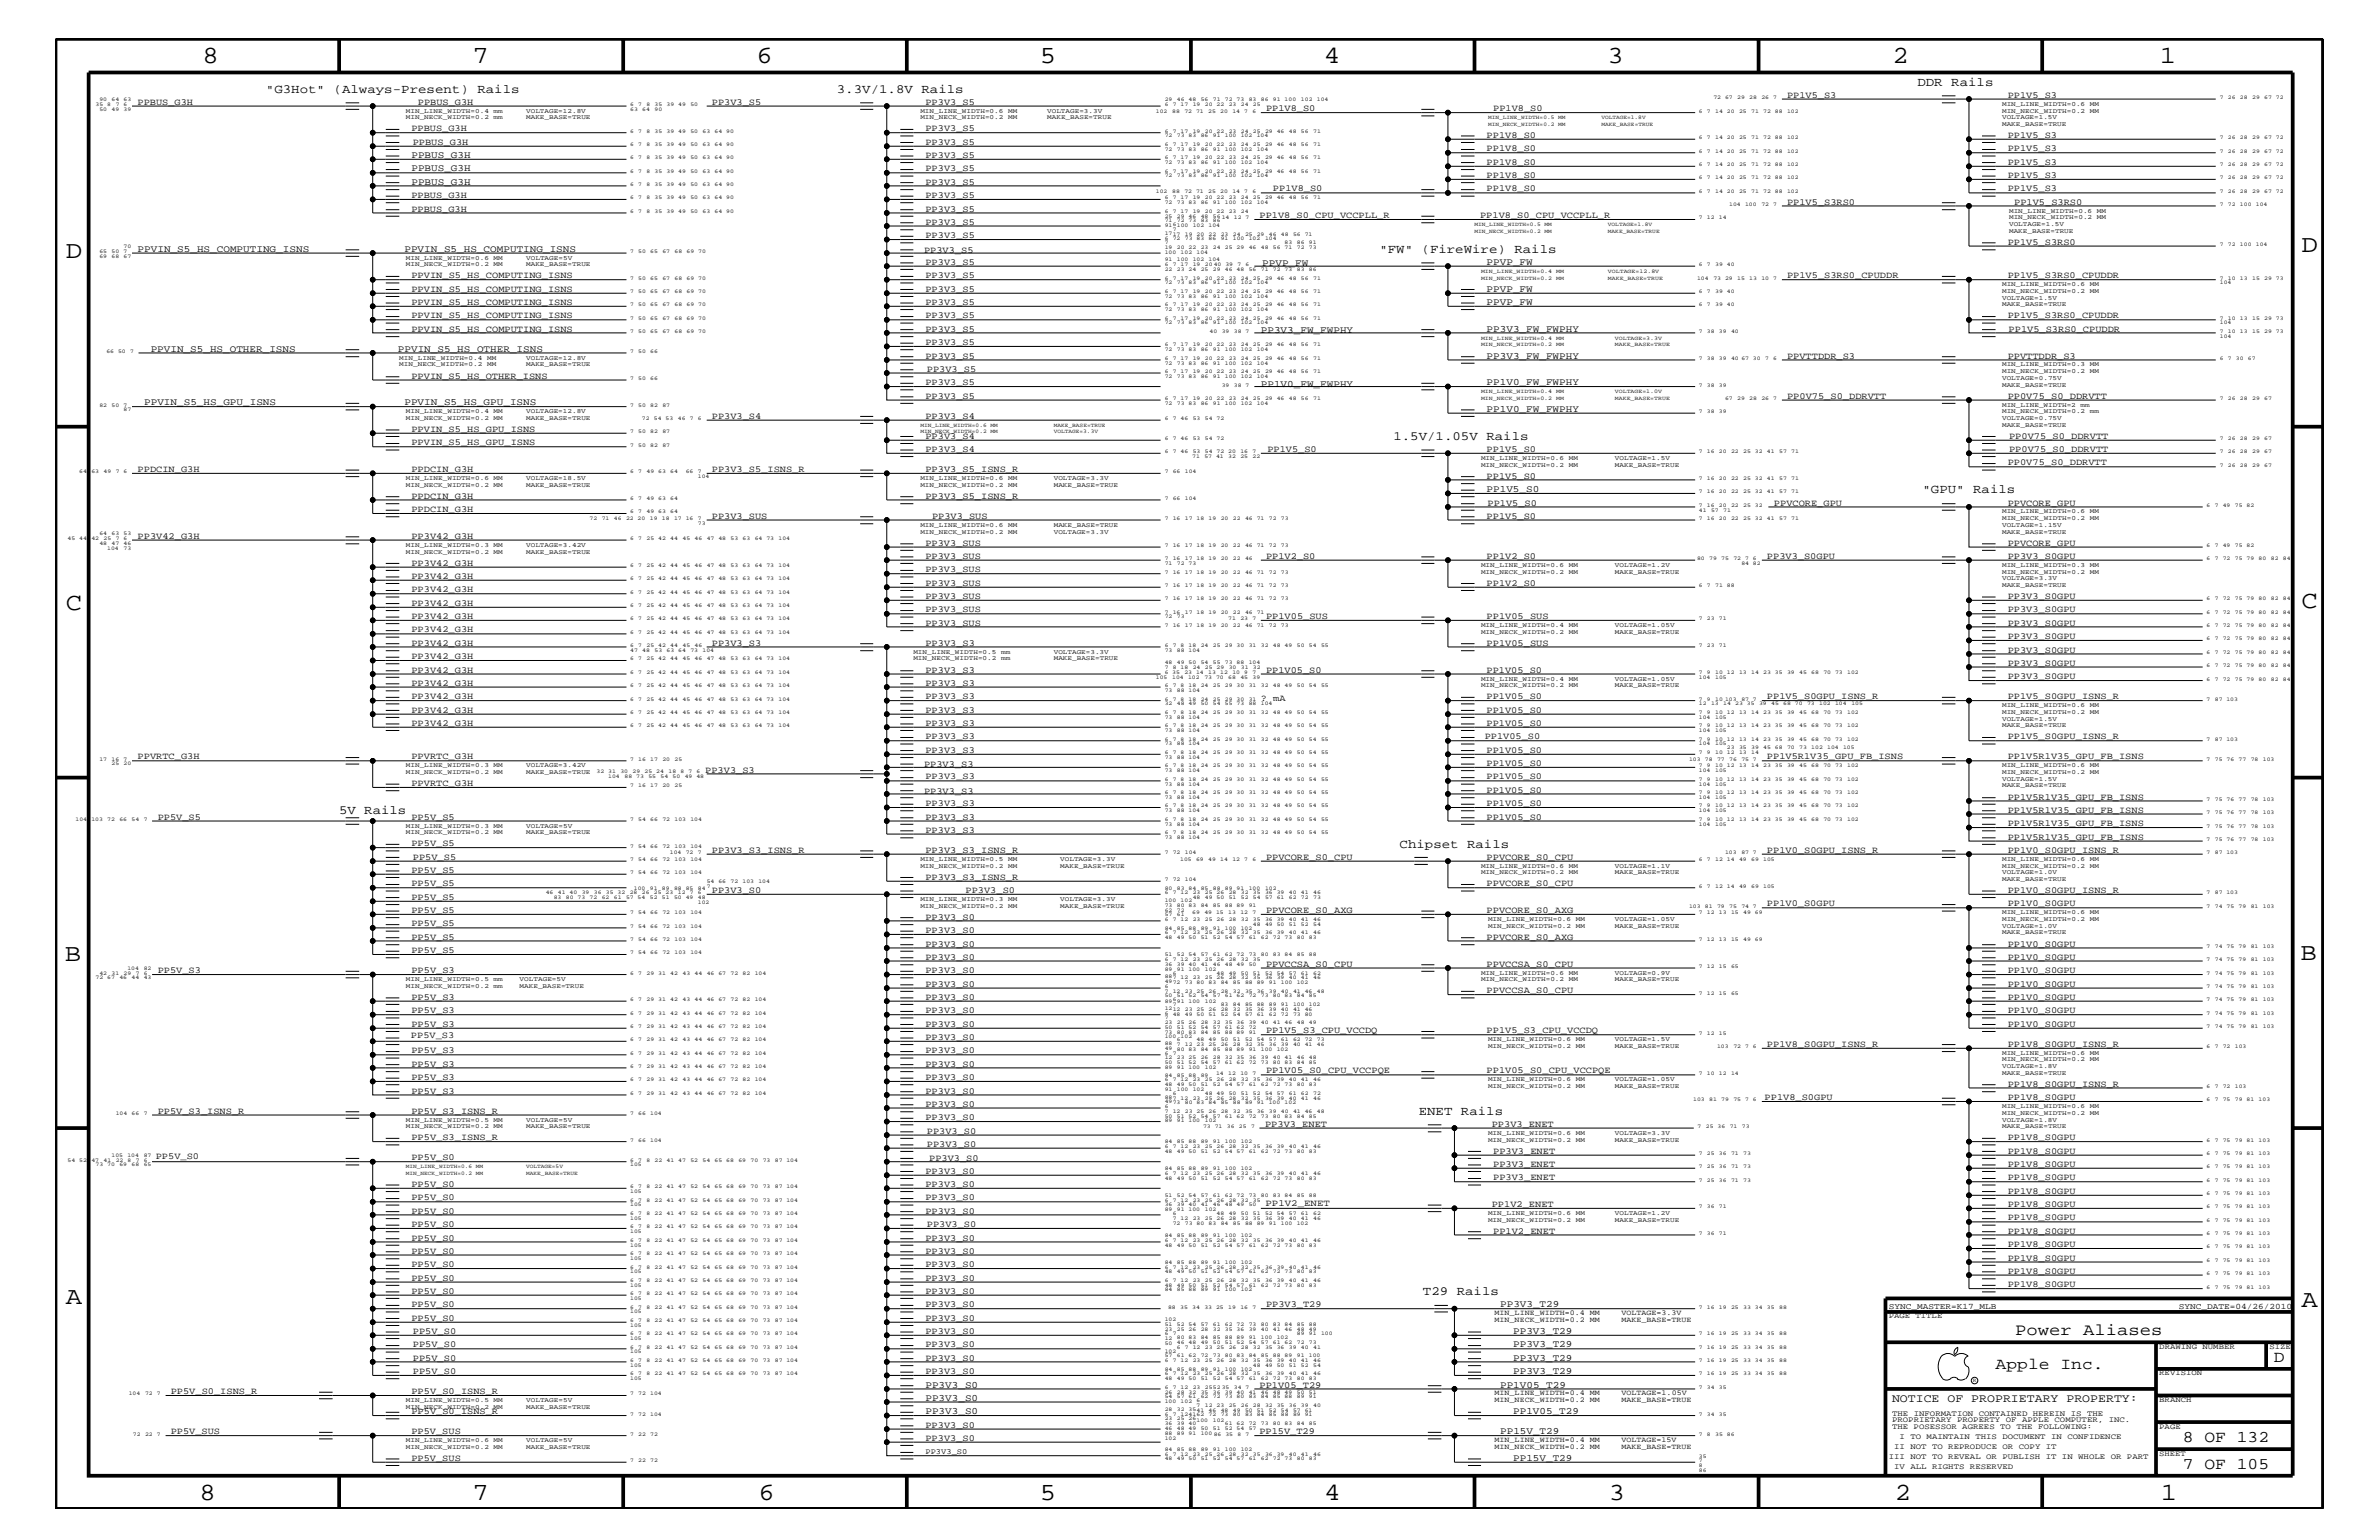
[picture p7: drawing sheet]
<svg xmlns="http://www.w3.org/2000/svg" width="432mm" height="279mm" viewBox="0 0 432 279" stroke-linecap="round" stroke-linejoin="round" font-family="sans-serif">
<defs><g id="words">
<g font-size="4.5">
<text x="36.7" y="11.5">8</text>
<text x="85.8" y="11.5">7</text>
<text x="137.3" y="11.5">6</text>
<text x="188.7" y="11.5">5</text>
<text x="240.3" y="11.5">4</text>
<text x="291.8" y="11.5">3</text>
<text x="343.5" y="11.5">2</text>
<text x="392" y="11.5">1</text>
<text x="11.9" y="46.8">D</text>
<text x="417.7" y="45.7">D</text>
<text x="11.9" y="110.6">C</text>
<text x="417.7" y="110.3">C</text>
<text x="11.8" y="174.3">B</text>
<text x="417.6" y="174.2">B</text>
<text x="11.9" y="236.7">A</text>
<text x="417.7" y="237.1">A</text>
<text x="36.2" y="272.1">8</text>
<text x="85.8" y="272.1">7</text>
<text x="137.7" y="272.1">6</text>
<text x="188.7" y="272.1">5</text>
<text x="240.4" y="272.1">4</text>
<text x="292" y="272.1">3</text>
<text x="343.9" y="272.1">2</text>
<text x="392.2" y="272.1">1</text>
</g>
<g font-size="3">
<text x="365.8" y="242.3">Power Aliases</text>
<text x="362.2" y="248.4">Apple Inc.</text>
<text x="412.7" y="247.1">D</text>
<text x="396.2" y="261.6">8 OF 132</text>
<text x="396.2" y="266.6">7 OF 105</text>
</g>
<g font-size="2.3">
<text x="48.3" y="16.8">&quot;G3Hot&quot; (Always-Present) Rails</text>
<text x="151.9" y="16.8">3.3V/1.8V Rails</text>
<text x="348" y="15.6">DDR Rails</text>
<text x="250.4" y="45.9">&quot;FW&quot; (FireWire) Rails</text>
<text x="252.9" y="79.9">1.5V/1.05V Rails</text>
<text x="349" y="89.5">&quot;GPU&quot; Rails</text>
<text x="61.6" y="147.7">5V Rails</text>
<text x="254" y="153.8">Chipset Rails</text>
<text x="257.5" y="202.3">ENET Rails</text>
<text x="258.3" y="235">T29 Rails</text>
</g>
<text font-size="2.1" x="343.4" y="254.4">NOTICE OF PROPRIETARY PROPERTY:</text>
<g font-size="1.8">
<text x="74.7" y="28.6">PPBUS_G3H</text>
<text x="74.7" y="33.6">PPBUS_G3H</text>
<text x="74.7" y="31.1">PPBUS_G3H</text>
<text x="25" y="45.7">PPVIN_S5_HS_COMPUTING_ISNS</text>
<text x="73.4" y="45.7">PPVIN_S5_HS_COMPUTING_ISNS</text>
<text x="229.1" y="48.3">PPVP_FW</text>
<text x="269.8" y="52.9">PPVP_FW</text>
<text x="269.8" y="48">PPVP_FW</text>
<text x="269.8" y="55.3">PPVP_FW</text>
<text x="27.3" y="63.9">PPVIN_S5_HS_OTHER_ISNS</text>
<text x="72.2" y="63.9">PPVIN_S5_HS_OTHER_ISNS</text>
<text x="228.9" y="60.4">PP3V3_FW_FWPHY</text>
<text x="269.8" y="65.1">PP3V3_FW_FWPHY</text>
<text x="269.8" y="60.2">PP3V3_FW_FWPHY</text>
<text x="228.9" y="70.1">PP1V0_FW_FWPHY</text>
<text x="269.8" y="69.9">PP1V0_FW_FWPHY</text>
<text x="26.2" y="73.5">PPVIN_S5_HS_GPU_ISNS</text>
<text x="73.4" y="73.5">PPVIN_S5_HS_GPU_ISNS</text>
<text x="269.8" y="74.7">PP1V0_FW_FWPHY</text>
<text x="269.8" y="89.3">PP1V5_S0</text>
<text x="272.3" y="237.2">PP3V3_T29</text>
<text x="274.7" y="242">PP3V3_T29</text>
<text x="274.7" y="244.5">PP3V3_T29</text>
<text x="168" y="251.7">PP3V3_S0</text>
<text x="272.3" y="251.7">PP1V05_T29</text>
<text x="274.7" y="246.9">PP3V3_T29</text>
<text x="274.7" y="249.3">PP3V3_T29</text>
<text x="168" y="254.2">PP3V3_S0</text>
<text x="168" y="256.6">PP3V3_S0</text>
<text x="274.7" y="256.6">PP1V05_T29</text>
<text x="272.3" y="260.2">PP15V_T29</text>
<text x="274.7" y="265">PP15V_T29</text>
</g>
<g font-size="1.7">
<text x="324.4" y="17.7">PP1V5_S3</text>
<text x="364.4" y="17.7">PP1V5_S3</text>
<text x="25" y="19">PPBUS_G3H</text>
<text x="74.7" y="23.8">PPBUS_G3H</text>
<text x="75.9" y="19">PPBUS_G3H</text>
<text x="129.2" y="19">PP3V3_S5</text>
<text x="168" y="23.8">PP3V3_S5</text>
<text x="168" y="19">PP3V3_S5</text>
<text x="229.8" y="20.2">PP1V8_S0</text>
<text x="271" y="20.2">PP1V8_S0</text>
<text x="74.9" y="26.3">PPBUS_G3H</text>
<text x="168" y="26.3">PP3V3_S5</text>
<text x="168" y="28.6">PP3V3_S5</text>
<text x="269.8" y="27.5">PP1V8_S0</text>
<text x="269.8" y="25">PP1V8_S0</text>
<text x="269.8" y="29.9">PP1V8_S0</text>
<text x="364.4" y="29.9">PP1V5_S3</text>
<text x="364.4" y="27.5">PP1V5_S3</text>
<text x="364.4" y="25">PP1V5_S3</text>
<text x="74.7" y="35.9">PPBUS_G3H</text>
<text x="168" y="31.1">PP3V3_S5</text>
<text x="168" y="33.6">PP3V3_S5</text>
<text x="168" y="35.9">PP3V3_S5</text>
<text x="231.1" y="34.7">PP1V8_S0</text>
<text x="269.8" y="34.7">PP1V8_S0</text>
<text x="269.8" y="32.3">PP1V8_S0</text>
<text x="364.4" y="32.3">PP1V5_S3</text>
<text x="364.4" y="34.7">PP1V5_S3</text>
<text x="74.7" y="38.4">PPBUS_G3H</text>
<text x="168" y="38.4">PP3V3_S5</text>
<text x="168" y="40.8">PP3V3_S5</text>
<text x="228.6" y="39.6">PP1V8_S0_CPU_VCCPLL_R</text>
<text x="268.6" y="39.6">PP1V8_S0_CPU_VCCPLL_R</text>
<text x="324.4" y="37.2">PP1V5_S3RS0</text>
<text x="365.6" y="37.2">PP1V5_S3RS0</text>
<text x="167.7" y="45.8">PP3V3_S5</text>
<text x="168" y="43.2">PP3V3_S5</text>
<text x="364.4" y="44.4">PP1V5_S3RS0</text>
<text x="74.7" y="50.5">PPVIN_S5_HS_COMPUTING_ISNS</text>
<text x="74.7" y="52.9">PPVIN_S5_HS_COMPUTING_ISNS</text>
<text x="168" y="52.9">PP3V3_S5</text>
<text x="168" y="48">PP3V3_S5</text>
<text x="168" y="50.5">PP3V3_S5</text>
<text x="324.4" y="50.5">PP1V5_S3RS0_CPUDDR</text>
<text x="364.4" y="50.5">PP1V5_S3RS0_CPUDDR</text>
<text x="74.7" y="55.3">PPVIN_S5_HS_COMPUTING_ISNS</text>
<text x="74.7" y="57.8">PPVIN_S5_HS_COMPUTING_ISNS</text>
<text x="168" y="55.3">PP3V3_S5</text>
<text x="168" y="57.8">PP3V3_S5</text>
<text x="364.4" y="57.8">PP1V5_S3RS0_CPUDDR</text>
<text x="74.7" y="60.2">PPVIN_S5_HS_COMPUTING_ISNS</text>
<text x="168" y="65.1">PP3V3_S5</text>
<text x="168" y="62.6">PP3V3_S5</text>
<text x="168" y="60.2">PP3V3_S5</text>
<text x="324.4" y="65.1">PPVTTDDR_S3</text>
<text x="364.4" y="65.1">PPVTTDDR_S3</text>
<text x="364.6" y="60.2">PP1V5_S3RS0_CPUDDR</text>
<text x="74.7" y="68.7">PPVIN_S5_HS_OTHER_ISNS</text>
<text x="168" y="69.9">PP3V3_S5</text>
<text x="168.2" y="67.5">PP3V3_S5</text>
<text x="129.2" y="76">PP3V3_S4</text>
<text x="168" y="72.3">PP3V3_S5</text>
<text x="168" y="76">PP3V3_S4</text>
<text x="324.4" y="72.3">PP0V75_S0_DDRVTT</text>
<text x="364.4" y="72.3">PP0V75_S0_DDRVTT</text>
<text x="74.7" y="80.8">PPVIN_S5_HS_GPU_ISNS</text>
<text x="74.7" y="78.3">PPVIN_S5_HS_GPU_ISNS</text>
<text x="168" y="82">PP3V3_S4</text>
<text x="168" y="79.6">PP3V3_S4</text>
<text x="230" y="82">PP1V5_S0</text>
<text x="269.8" y="82">PP1V5_S0</text>
<text x="364.7" y="82">PP0V75_S0_DDRVTT</text>
<text x="364.7" y="79.6">PP0V75_S0_DDRVTT</text>
<text x="25" y="85.6">PPDCIN_G3H</text>
<text x="74.7" y="85.6">PPDCIN_G3H</text>
<text x="129.2" y="85.6">PP3V3_S5_ISNS_R</text>
<text x="168" y="85.6">PP3V3_S5_ISNS_R</text>
<text x="269.8" y="86.9">PP1V5_S0</text>
<text x="364.4" y="84.4">PP0V75_S0_DDRVTT</text>
<text x="74.7" y="92.9">PPDCIN_G3H</text>
<text x="74.7" y="90.5">PPDCIN_G3H</text>
<text x="129.2" y="94.2">PP3V3_SUS</text>
<text x="168" y="90.5">PP3V3_S5_ISNS_R</text>
<text x="169.2" y="94.2">PP3V3_SUS</text>
<text x="269.8" y="94.2">PP1V5_S0</text>
<text x="270" y="91.7">PP1V5_S0</text>
<text x="322" y="91.7">PPVCORE_GPU</text>
<text x="364.4" y="91.7">PPVCORE_GPU</text>
<text x="25" y="97.7">PP3V42_G3H</text>
<text x="74.7" y="97.7">PP3V42_G3H</text>
<text x="168" y="99">PP3V3_SUS</text>
<text x="168" y="101.4">PP3V3_SUS</text>
<text x="229.8" y="101.4">PP1V2_S0</text>
<text x="269.8" y="101.4">PP1V2_S0</text>
<text x="320.7" y="101.4">PP3V3_S0GPU</text>
<text x="364.4" y="99">PPVCORE_GPU</text>
<text x="364.4" y="101.4">PP3V3_S0GPU</text>
<text x="74.7" y="107.5">PP3V42_G3H</text>
<text x="74.7" y="102.6">PP3V42_G3H</text>
<text x="74.7" y="105">PP3V42_G3H</text>
<text x="168" y="103.8">PP3V3_SUS</text>
<text x="168" y="106.3">PP3V3_SUS</text>
<text x="269.8" y="106.3">PP1V2_S0</text>
<text x="74.7" y="112.3">PP3V42_G3H</text>
<text x="74.7" y="109.9">PP3V42_G3H</text>
<text x="168" y="108.7">PP3V3_SUS</text>
<text x="168" y="111.1">PP3V3_SUS</text>
<text x="168" y="113.6">PP3V3_SUS</text>
<text x="229.8" y="112.3">PP1V05_SUS</text>
<text x="269.8" y="112.3">PP1V05_SUS</text>
<text x="364.4" y="113.6">PP3V3_S0GPU</text>
<text x="364.4" y="111.1">PP3V3_S0GPU</text>
<text x="364.4" y="108.7">PP3V3_S0GPU</text>
<text x="74.7" y="114.8">PP3V42_G3H</text>
<text x="74.7" y="117.2">PP3V42_G3H</text>
<text x="74.7" y="119.6">PP3V42_G3H</text>
<text x="129.2" y="117.2">PP3V3_S3</text>
<text x="168" y="117.2">PP3V3_S3</text>
<text x="269.8" y="117.2">PP1V05_SUS</text>
<text x="364.4" y="118.4">PP3V3_S0GPU</text>
<text x="364.4" y="115.9">PP3V3_S0GPU</text>
<text x="74.7" y="122">PP3V42_G3H</text>
<text x="74.7" y="124.4">PP3V42_G3H</text>
<text x="168" y="124.4">PP3V3_S3</text>
<text x="168" y="122">PP3V3_S3</text>
<text x="229.8" y="122">PP1V05_S0</text>
<text x="269.8" y="122">PP1V05_S0</text>
<text x="364.4" y="120.8">PP3V3_S0GPU</text>
<text x="364.4" y="123.2">PP3V3_S0GPU</text>
<text x="74.7" y="126.9">PP3V42_G3H</text>
<text x="74.7" y="129.3">PP3V42_G3H</text>
<text x="74.7" y="131.7">PP3V42_G3H</text>
<text x="168" y="129.3">PP3V3_S3</text>
<text x="168" y="131.7">PP3V3_S3</text>
<text x="168" y="126.9">PP3V3_S3</text>
<text x="228.9" y="127.1">? mA</text>
<text x="269.8" y="126.9">PP1V05_S0</text>
<text x="269.8" y="129.3">PP1V05_S0</text>
<text x="269.8" y="131.7">PP1V05_S0</text>
<text x="320.7" y="126.9">PP1V5_S0GPU_ISNS_R</text>
<text x="364.4" y="126.9">PP1V5_S0GPU_ISNS_R</text>
<text x="25" y="137.8">PPVRTC_G3H</text>
<text x="74.7" y="137.8">PPVRTC_G3H</text>
<text x="168" y="134.1">PP3V3_S3</text>
<text x="168" y="136.6">PP3V3_S3</text>
<text x="269.5" y="134.1">PP1V05_S0</text>
<text x="269.8" y="136.6">PP1V05_S0</text>
<text x="320.7" y="137.8">PP1V5R1V35_GPU_FB_ISNS</text>
<text x="364.4" y="134.1">PP1V5_S0GPU_ISNS_R</text>
<text x="364.4" y="137.8">PP1V5R1V35_GPU_FB_ISNS</text>
<text x="74.7" y="142.6">PPVRTC_G3H</text>
<text x="128" y="140.2">PP3V3_S3</text>
<text x="167.7" y="139.2">PP3V3_S3</text>
<text x="168" y="141.4">PP3V3_S3</text>
<text x="269.8" y="139">PP1V05_S0</text>
<text x="269.8" y="141.4">PP1V05_S0</text>
<text x="269.8" y="143.9">PP1V05_S0</text>
<text x="28.6" y="148.7">PP5V_S5</text>
<text x="74.7" y="148.7">PP5V_S5</text>
<text x="167.7" y="144">PP3V3_S3</text>
<text x="168" y="148.7">PP3V3_S3</text>
<text x="168" y="146.2">PP3V3_S3</text>
<text x="269.8" y="146.2">PP1V05_S0</text>
<text x="269.8" y="148.7">PP1V05_S0</text>
<text x="364.4" y="147.5">PP1V5R1V35_GPU_FB_ISNS</text>
<text x="364.4" y="149.9">PP1V5R1V35_GPU_FB_ISNS</text>
<text x="364.4" y="145.1">PP1V5R1V35_GPU_FB_ISNS</text>
<text x="74.7" y="153.5">PP5V_S5</text>
<text x="74.9" y="156">PP5V_S5</text>
<text x="129.2" y="154.7">PP3V3_S3_ISNS_R</text>
<text x="168" y="151.1">PP3V3_S3</text>
<text x="168" y="154.7">PP3V3_S3_ISNS_R</text>
<text x="229.8" y="156">PPVCORE_S0_CPU</text>
<text x="269.8" y="156">PPVCORE_S0_CPU</text>
<text x="320.7" y="154.7">PP1V0_S0GPU_ISNS_R</text>
<text x="364.4" y="152.3">PP1V5R1V35_GPU_FB_ISNS</text>
<text x="364.4" y="154.7">PP1V0_S0GPU_ISNS_R</text>
<text x="74.7" y="158.4">PP5V_S5</text>
<text x="74.7" y="160.8">PP5V_S5</text>
<text x="129.2" y="162">PP3V3_S0</text>
<text x="168" y="159.6">PP3V3_S3_ISNS_R</text>
<text x="175.3" y="162">PP3V3_S0</text>
<text x="269.8" y="160.8">PPVCORE_S0_CPU</text>
<text x="364.4" y="162">PP1V0_S0GPU_ISNS_R</text>
<text x="74.7" y="165.6">PP5V_S5</text>
<text x="74.7" y="163.3">PP5V_S5</text>
<text x="168" y="166.9">PP3V3_S0</text>
<text x="229.8" y="165.6">PPVCORE_S0_AXG</text>
<text x="269.8" y="165.6">PPVCORE_S0_AXG</text>
<text x="320.7" y="164.5">PP1V0_S0GPU</text>
<text x="364.4" y="164.5">PP1V0_S0GPU</text>
<text x="74.7" y="168.1">PP5V_S5</text>
<text x="74.7" y="170.5">PP5V_S5</text>
<text x="74.7" y="172.9">PP5V_S5</text>
<text x="168" y="169.3">PP3V3_S0</text>
<text x="168" y="171.7">PP3V3_S0</text>
<text x="269.8" y="170.5">PPVCORE_S0_AXG</text>
<text x="364.4" y="171.7">PP1V0_S0GPU</text>
<text x="28.6" y="176.6">PP5V_S3</text>
<text x="74.7" y="176.6">PP5V_S3</text>
<text x="168" y="176.6">PP3V3_S0</text>
<text x="168" y="179">PP3V3_S0</text>
<text x="168" y="174.2">PP3V3_S0</text>
<text x="229.8" y="175.4">PPVCCSA_S0_CPU</text>
<text x="269.8" y="175.4">PPVCCSA_S0_CPU</text>
<text x="364.4" y="179">PP1V0_S0GPU</text>
<text x="364.4" y="176.6">PP1V0_S0GPU</text>
<text x="364.4" y="174.2">PP1V0_S0GPU</text>
<text x="74.7" y="181.4">PP5V_S3</text>
<text x="74.7" y="183.8">PP5V_S3</text>
<text x="168" y="181.4">PP3V3_S0</text>
<text x="168" y="183.8">PP3V3_S0</text>
<text x="269.8" y="180.2">PPVCCSA_S0_CPU</text>
<text x="364.4" y="181.4">PP1V0_S0GPU</text>
<text x="364.4" y="183.8">PP1V0_S0GPU</text>
<text x="74.6" y="188.3">PP5V_S3</text>
<text x="74.7" y="186.3">PP5V_S3</text>
<text x="74.7" y="191.1">PP5V_S3</text>
<text x="168" y="186.3">PP3V3_S0</text>
<text x="168" y="188.7">PP3V3_S0</text>
<text x="168" y="191.1">PP3V3_S0</text>
<text x="229.8" y="187.5">PP1V5_S3_CPU_VCCDQ</text>
<text x="269.8" y="187.5">PP1V5_S3_CPU_VCCDQ</text>
<text x="320.7" y="189.9">PP1V8_S0GPU_ISNS_R</text>
<text x="364.4" y="189.9">PP1V8_S0GPU_ISNS_R</text>
<text x="364.4" y="186.3">PP1V0_S0GPU</text>
<text x="74.7" y="193.6">PP5V_S3</text>
<text x="74.7" y="195.9">PP5V_S3</text>
<text x="168" y="195.9">PP3V3_S0</text>
<text x="168" y="193.6">PP3V3_S0</text>
<text x="229.8" y="194.8">PP1V05_S0_CPU_VCCPQE</text>
<text x="269.8" y="194.8">PP1V05_S0_CPU_VCCPQE</text>
<text x="364.4" y="197.2">PP1V8_S0GPU_ISNS_R</text>
<text x="28.6" y="202">PP5V_S3_ISNS_R</text>
<text x="74.7" y="198.4">PP5V_S3</text>
<text x="74.7" y="202">PP5V_S3_ISNS_R</text>
<text x="168" y="198.4">PP3V3_S0</text>
<text x="168" y="200.9">PP3V3_S0</text>
<text x="168" y="203.2">PP3V3_S0</text>
<text x="320.3" y="199.5">PP1V8_S0GPU</text>
<text x="364.4" y="199.6">PP1V8_S0GPU</text>
<text x="74.7" y="206.9">PP5V_S3_ISNS_R</text>
<text x="168.2" y="205.7">PP3V3_S0</text>
<text x="168.2" y="208.1">PP3V3_S0</text>
<text x="229.6" y="204.4">PP3V3_ENET</text>
<text x="270.8" y="204.4">PP3V3_ENET</text>
<text x="271" y="209.3">PP3V3_ENET</text>
<text x="364.4" y="206.9">PP1V8_S0GPU</text>
<text x="364.4" y="209.3">PP1V8_S0GPU</text>
<text x="28.3" y="210.3">PP5V_S0</text>
<text x="74.7" y="210.5">PP5V_S0</text>
<text x="74.7" y="215.3">PP5V_S0</text>
<text x="168" y="215.3">PP3V3_S0</text>
<text x="168" y="213">PP3V3_S0</text>
<text x="168.7" y="210.6">PP3V3_S0</text>
<text x="271" y="211.7">PP3V3_ENET</text>
<text x="271" y="214.2">PP3V3_ENET</text>
<text x="364.4" y="214.2">PP1V8_S0GPU</text>
<text x="364.4" y="211.7">PP1V8_S0GPU</text>
<text x="74.7" y="220.2">PP5V_S0</text>
<text x="74.7" y="217.8">PP5V_S0</text>
<text x="168" y="217.8">PP3V3_S0</text>
<text x="168" y="220.2">PP3V3_S0</text>
<text x="229.7" y="218.9">PP1V2_ENET</text>
<text x="270.8" y="219">PP1V2_ENET</text>
<text x="364.4" y="219">PP1V8_S0GPU</text>
<text x="364.4" y="221.4">PP1V8_S0GPU</text>
<text x="364.4" y="216.6">PP1V8_S0GPU</text>
<text x="74.7" y="222.6">PP5V_S0</text>
<text x="74.7" y="227.5">PP5V_S0</text>
<text x="74.7" y="225.1">PP5V_S0</text>
<text x="168" y="225.1">PP3V3_S0</text>
<text x="168" y="227.5">PP3V3_S0</text>
<text x="168.2" y="222.6">PP3V3_S0</text>
<text x="271" y="223.9">PP1V2_ENET</text>
<text x="364.4" y="223.9">PP1V8_S0GPU</text>
<text x="364.4" y="226.3">PP1V8_S0GPU</text>
<text x="74.7" y="229.9">PP5V_S0</text>
<text x="74.7" y="232.4">PP5V_S0</text>
<text x="168" y="229.9">PP3V3_S0</text>
<text x="168" y="232.4">PP3V3_S0</text>
<text x="364.4" y="231.1">PP1V8_S0GPU</text>
<text x="364.4" y="228.7">PP1V8_S0GPU</text>
<text x="364.4" y="233.5">PP1V8_S0GPU</text>
<text x="74.7" y="234.7">PP5V_S0</text>
<text x="74.7" y="237.2">PP5V_S0</text>
<text x="74.7" y="239.6">PP5V_S0</text>
<text x="168" y="237.2">PP3V3_S0</text>
<text x="168" y="234.7">PP3V3_S0</text>
<text x="168" y="239.6">PP3V3_S0</text>
<text x="229.8" y="237.2">PP3V3_T29</text>
<text x="74.9" y="242">PP5V_S0</text>
<text x="74.9" y="244.5">PP5V_S0</text>
<text x="168" y="244.5">PP3V3_S0</text>
<text x="168" y="242">PP3V3_S0</text>
<text x="74.9" y="246.9">PP5V_S0</text>
<text x="74.9" y="249.3">PP5V_S0</text>
<text x="168" y="249.3">PP3V3_S0</text>
<text x="168" y="246.9">PP3V3_S0</text>
<text x="228.6" y="251.7">PP1V05_T29</text>
<text x="31" y="252.9">PP5V_S0_ISNS_R</text>
<text x="74.7" y="252.9">PP5V_S0_ISNS_R</text>
<text x="74.7" y="256.6">PP5V_S0_ISNS_R</text>
<text x="31" y="260.2">PP5V_SUS</text>
<text x="74.7" y="260.2">PP5V_SUS</text>
<text x="168" y="261.4">PP3V3_S0</text>
<text x="168" y="259">PP3V3_S0</text>
<text x="228.6" y="260.2">PP15V_T29</text>
<text x="74.7" y="265">PP5V_SUS</text>
</g>
<g font-size="1.5">
<text x="342.8" y="237.4">SYNC_MASTER=K17_MLB</text>
<text x="395.5" y="237.4">SYNC_DATE=04/26/2010</text>
</g>
<g font-size="1.4">
<text x="271.3" y="238.6">MIN_LINE_WIDTH=0.4 MM</text>
<text x="271.3" y="239.9">MIN_NECK_WIDTH=0.2 MM</text>
<text x="294.3" y="238.6">VOLTAGE=3.3V</text>
<text x="294.3" y="239.9">MAKE_BASE=TRUE</text>
<text x="342.8" y="239.2">PAGE TITLE</text>
<text x="391.9" y="244.7">DRAWING NUMBER</text>
<text x="411.9" y="244.7">SIZE</text>
<text x="391.9" y="249.5">REVISION</text>
<text x="271.3" y="254.4">MIN_NECK_WIDTH=0.2 MM</text>
<text x="271.3" y="253.2">MIN_LINE_WIDTH=0.4 MM</text>
<text x="294.3" y="254.4">MAKE_BASE=TRUE</text>
<text x="294.3" y="253.2">VOLTAGE=1.05V</text>
<text x="343.4" y="256.8">THE INFORMATION CONTAINED HEREIN IS THE</text>
<text x="391.9" y="254.4">BRANCH</text>
<text x="168" y="263.8">PP3V3_S0</text>
<text x="271.3" y="262.9">MIN_NECK_WIDTH=0.2 MM</text>
<text x="271.3" y="261.6">MIN_LINE_WIDTH=0.4 MM</text>
<text x="294.3" y="262.9">MAKE_BASE=TRUE</text>
<text x="294.3" y="261.6">VOLTAGE=15V</text>
<text x="343.4" y="259.3">THE POSESSOR AGREES TO THE FOLLOWING:</text>
<text x="343.4" y="258">PROPRIETARY PROPERTY OF APPLE COMPUTER, INC.</text>
<text x="343.8" y="262.9">II NOT TO REPRODUCE OR COPY IT</text>
<text x="344.8" y="261.1">I TO MAINTAIN THIS DOCUMENT IN CONFIDENCE</text>
<text x="391.9" y="259.3">PAGE</text>
<text x="342.8" y="264.7">III NOT TO REVEAL OR PUBLISH IT IN WHOLE OR PART</text>
<text x="343.8" y="266.6">IV ALL RIGHTS RESERVED</text>
<text x="391.9" y="264.1">SHEET</text>
</g>
<g font-size="1.2">
<text x="73.7" y="21.6">MIN_NECK_WIDTH=0.2</text>
<text x="73.7" y="20.4">MIN_LINE_WIDTH=0.4</text>
<text x="89.6" y="21.6">mm</text>
<text x="89.6" y="20.4">mm</text>
<text x="95.5" y="21.6">MAKE_BASE=TRUE</text>
<text x="95.5" y="20.4">VOLTAGE=12.8V</text>
<text x="167" y="21.6">MIN_NECK_WIDTH=0.2</text>
<text x="167" y="20.4">MIN_LINE_WIDTH=0.6</text>
<text x="183" y="21.6">MM</text>
<text x="183" y="20.4">MM</text>
<text x="190.1" y="21.6">MAKE_BASE=TRUE</text>
<text x="190.1" y="20.4">VOLTAGE=3.3V</text>
<text x="363.4" y="19.2">MIN_LINE_WIDTH=0.6</text>
<text x="363.4" y="20.4">MIN_NECK_WIDTH=0.2</text>
<text x="363.4" y="22.9">MAKE_BASE=TRUE</text>
<text x="363.4" y="21.6">VOLTAGE=1.5V</text>
<text x="379.3" y="19.2">MM</text>
<text x="379.3" y="20.4">MM</text>
<text x="364.7" y="41">VOLTAGE=1.5V</text>
<text x="364.7" y="38.6">MIN_LINE_WIDTH=0.6</text>
<text x="364.7" y="39.8">MIN_NECK_WIDTH=0.2</text>
<text x="380.6" y="38.6">MM</text>
<text x="380.6" y="39.8">MM</text>
<text x="73.7" y="47.1">MIN_LINE_WIDTH=0.6</text>
<text x="89.6" y="47.1">MM</text>
<text x="95.5" y="47.1">VOLTAGE=5V</text>
<text x="364.7" y="42.3">MAKE_BASE=TRUE</text>
<text x="73.7" y="48.3">MIN_NECK_WIDTH=0.2</text>
<text x="89.6" y="48.3">MM</text>
<text x="95.5" y="48.3">MAKE_BASE=TRUE</text>
<text x="363.4" y="51.9">MIN_LINE_WIDTH=0.6</text>
<text x="363.4" y="53.2">MIN_NECK_WIDTH=0.2</text>
<text x="379.3" y="51.9">MM</text>
<text x="379.3" y="53.2">MM</text>
<text x="363.4" y="54.4">VOLTAGE=1.5V</text>
<text x="363.4" y="55.6">MAKE_BASE=TRUE</text>
<text x="72.5" y="65.3">MIN_LINE_WIDTH=0.4</text>
<text x="88.4" y="65.3">MM</text>
<text x="95.5" y="65.3">VOLTAGE=12.8V</text>
<text x="72.5" y="66.5">MIN_NECK_WIDTH=0.2</text>
<text x="88.4" y="66.5">MM</text>
<text x="95.5" y="66.5">MAKE_BASE=TRUE</text>
<text x="363.4" y="68.9">VOLTAGE=0.75V</text>
<text x="363.4" y="70.1">MAKE_BASE=TRUE</text>
<text x="363.4" y="67.7">MIN_NECK_WIDTH=0.2</text>
<text x="363.4" y="66.5">MIN_LINE_WIDTH=0.3</text>
<text x="379.3" y="67.7">MM</text>
<text x="379.3" y="66.5">MM</text>
<text x="73.7" y="76.2">MIN_NECK_WIDTH=0.2</text>
<text x="73.7" y="75">MIN_LINE_WIDTH=0.4</text>
<text x="89.6" y="76.2">MM</text>
<text x="89.6" y="75">MM</text>
<text x="95.5" y="76.2">MAKE_BASE=TRUE</text>
<text x="95.5" y="75">VOLTAGE=12.8V</text>
<text x="363.4" y="76.2">VOLTAGE=0.75V</text>
<text x="363.4" y="77.4">MAKE_BASE=TRUE</text>
<text x="363.4" y="73.8">MIN_LINE_WIDTH=2</text>
<text x="363.4" y="75">MIN_NECK_WIDTH=0.2</text>
<text x="377.6" y="73.8">mm</text>
<text x="379.3" y="75">mm</text>
<text x="268.8" y="83.5">MIN_LINE_WIDTH=0.6</text>
<text x="284.8" y="83.5">MM</text>
<text x="293.1" y="83.5">VOLTAGE=1.5V</text>
<text x="73.7" y="87.1">MIN_LINE_WIDTH=0.6</text>
<text x="73.7" y="88.3">MIN_NECK_WIDTH=0.2</text>
<text x="89.6" y="87.1">MM</text>
<text x="89.6" y="88.3">MM</text>
<text x="95.5" y="88.3">MAKE_BASE=TRUE</text>
<text x="95.5" y="87.1">VOLTAGE=18.5V</text>
<text x="167" y="88.3">MIN_NECK_WIDTH=0.2</text>
<text x="167" y="87.1">MIN_LINE_WIDTH=0.6</text>
<text x="183" y="88.3">MM</text>
<text x="183" y="87.1">MM</text>
<text x="191.3" y="87.1">VOLTAGE=3.3V</text>
<text x="191.3" y="88.3">MAKE_BASE=TRUE</text>
<text x="268.8" y="84.7">MIN_NECK_WIDTH=0.2</text>
<text x="284.8" y="84.7">MM</text>
<text x="293.1" y="84.7">MAKE_BASE=TRUE</text>
<text x="167" y="95.6">MIN_LINE_WIDTH=0.6</text>
<text x="183" y="95.6">MM</text>
<text x="191.3" y="95.6">MAKE_BASE=TRUE</text>
<text x="363.4" y="94.3">MIN_NECK_WIDTH=0.2</text>
<text x="363.4" y="93.2">MIN_LINE_WIDTH=0.6</text>
<text x="363.4" y="95.6">VOLTAGE=1.15V</text>
<text x="379.3" y="94.3">MM</text>
<text x="379.3" y="93.2">MM</text>
<text x="73.7" y="99.3">MIN_LINE_WIDTH=0.3</text>
<text x="73.7" y="100.4">MIN_NECK_WIDTH=0.2</text>
<text x="89.6" y="99.3">MM</text>
<text x="89.6" y="100.4">MM</text>
<text x="95.5" y="100.4">MAKE_BASE=TRUE</text>
<text x="95.5" y="99.3">VOLTAGE=3.42V</text>
<text x="167" y="96.8">MIN_NECK_WIDTH=0.2</text>
<text x="183" y="96.8">MM</text>
<text x="191.3" y="96.8">VOLTAGE=3.3V</text>
<text x="363.4" y="96.8">MAKE_BASE=TRUE</text>
<text x="268.8" y="104.1">MIN_NECK_WIDTH=0.2</text>
<text x="268.8" y="102.9">MIN_LINE_WIDTH=0.6</text>
<text x="284.8" y="104.1">MM</text>
<text x="284.8" y="102.9">MM</text>
<text x="293.1" y="104.1">MAKE_BASE=TRUE</text>
<text x="293.1" y="102.9">VOLTAGE=1.2V</text>
<text x="363.4" y="102.9">MIN_LINE_WIDTH=0.3</text>
<text x="363.4" y="105.3">VOLTAGE=3.3V</text>
<text x="363.4" y="106.5">MAKE_BASE=TRUE</text>
<text x="363.4" y="104.1">MIN_NECK_WIDTH=0.2</text>
<text x="379.3" y="102.9">MM</text>
<text x="379.3" y="104.1">MM</text>
<text x="268.8" y="113.7">MIN_LINE_WIDTH=0.4</text>
<text x="284.8" y="113.7">MM</text>
<text x="293.1" y="113.7">VOLTAGE=1.05V</text>
<text x="165.8" y="118.6">MIN_LINE_WIDTH=0.5</text>
<text x="165.8" y="119.8">MIN_NECK_WIDTH=0.2</text>
<text x="181.7" y="118.6">mm</text>
<text x="181.7" y="119.8">mm</text>
<text x="191.3" y="119.8">MAKE_BASE=TRUE</text>
<text x="191.3" y="118.6">VOLTAGE=3.3V</text>
<text x="268.8" y="115">MIN_NECK_WIDTH=0.2</text>
<text x="284.8" y="115">MM</text>
<text x="293.1" y="115">MAKE_BASE=TRUE</text>
<text x="268.8" y="123.5">MIN_LINE_WIDTH=0.4</text>
<text x="268.8" y="124.7">MIN_NECK_WIDTH=0.2</text>
<text x="284.8" y="123.5">MM</text>
<text x="284.8" y="124.7">MM</text>
<text x="293.1" y="124.7">MAKE_BASE=TRUE</text>
<text x="293.1" y="123.5">VOLTAGE=1.05V</text>
<text x="363.4" y="129.6">MIN_NECK_WIDTH=0.2</text>
<text x="363.4" y="128.3">MIN_LINE_WIDTH=0.6</text>
<text x="363.4" y="131.9">MAKE_BASE=TRUE</text>
<text x="363.4" y="130.8">VOLTAGE=1.5V</text>
<text x="379.3" y="129.6">MM</text>
<text x="379.3" y="128.3">MM</text>
<text x="73.7" y="140.4">MIN_NECK_WIDTH=0.2</text>
<text x="73.7" y="139.2">MIN_LINE_WIDTH=0.3</text>
<text x="89.6" y="140.4">MM</text>
<text x="89.6" y="139.2">MM</text>
<text x="95.5" y="140.4">MAKE_BASE=TRUE</text>
<text x="95.5" y="139.2">VOLTAGE=3.42V</text>
<text x="363.4" y="142.9">MAKE_BASE=TRUE</text>
<text x="363.4" y="141.7">VOLTAGE=1.5V</text>
<text x="363.4" y="140.4">MIN_NECK_WIDTH=0.2</text>
<text x="363.4" y="139.2">MIN_LINE_WIDTH=0.6</text>
<text x="379.3" y="140.4">MM</text>
<text x="379.3" y="139.2">MM</text>
<text x="73.7" y="150.1">MIN_LINE_WIDTH=0.3</text>
<text x="73.7" y="151.3">MIN_NECK_WIDTH=0.2</text>
<text x="89.6" y="150.1">MM</text>
<text x="89.6" y="151.3">MM</text>
<text x="95.5" y="151.3">MAKE_BASE=TRUE</text>
<text x="95.5" y="150.1">VOLTAGE=5V</text>
<text x="167" y="157.4">MIN_NECK_WIDTH=0.2</text>
<text x="167" y="156.2">MIN_LINE_WIDTH=0.5</text>
<text x="183" y="157.4">MM</text>
<text x="183" y="156.2">MM</text>
<text x="192.4" y="156.2">VOLTAGE=3.3V</text>
<text x="192.4" y="157.4">MAKE_BASE=TRUE</text>
<text x="268.8" y="158.6">MIN_NECK_WIDTH=0.2</text>
<text x="268.8" y="157.4">MIN_LINE_WIDTH=0.6</text>
<text x="284.8" y="158.6">MM</text>
<text x="284.8" y="157.4">MM</text>
<text x="293.1" y="158.6">MAKE_BASE=TRUE</text>
<text x="293.1" y="157.4">VOLTAGE=1.1V</text>
<text x="363.4" y="159.9">MAKE_BASE=TRUE</text>
<text x="363.4" y="158.6">VOLTAGE=1.0V</text>
<text x="363.4" y="156.2">MIN_LINE_WIDTH=0.6</text>
<text x="363.4" y="157.4">MIN_NECK_WIDTH=0.2</text>
<text x="379.3" y="156.2">MM</text>
<text x="379.3" y="157.4">MM</text>
<text x="167" y="163.5">MIN_LINE_WIDTH=0.3</text>
<text x="167" y="164.7">MIN_NECK_WIDTH=0.2</text>
<text x="183" y="163.5">MM</text>
<text x="183" y="164.7">MM</text>
<text x="192.4" y="163.5">VOLTAGE=3.3V</text>
<text x="192.4" y="164.7">MAKE_BASE=TRUE</text>
<text x="270.1" y="167.1">MIN_LINE_WIDTH=0.6</text>
<text x="286" y="167.1">MM</text>
<text x="293.1" y="167.1">VOLTAGE=1.05V</text>
<text x="363.4" y="167.1">MIN_NECK_WIDTH=0.2</text>
<text x="363.4" y="165.9">MIN_LINE_WIDTH=0.6</text>
<text x="379.3" y="167.1">MM</text>
<text x="379.3" y="165.9">MM</text>
<text x="270.1" y="168.3">MIN_NECK_WIDTH=0.2</text>
<text x="286" y="168.3">MM</text>
<text x="293.1" y="168.3">MAKE_BASE=TRUE</text>
<text x="363.4" y="169.5">MAKE_BASE=TRUE</text>
<text x="363.4" y="168.3">VOLTAGE=1.0V</text>
<text x="73.7" y="178">MIN_LINE_WIDTH=0.5</text>
<text x="73.7" y="179.3">MIN_NECK_WIDTH=0.2</text>
<text x="89.6" y="178">mm</text>
<text x="89.6" y="179.3">mm</text>
<text x="94.3" y="178">VOLTAGE=5V</text>
<text x="94.3" y="179.3">MAKE_BASE=TRUE</text>
<text x="268.8" y="178">MIN_NECK_WIDTH=0.2</text>
<text x="268.8" y="176.8">MIN_LINE_WIDTH=0.6</text>
<text x="284.8" y="178">MM</text>
<text x="284.8" y="176.8">MM</text>
<text x="293.1" y="178">MAKE_BASE=TRUE</text>
<text x="293.1" y="176.8">VOLTAGE=0.9V</text>
<text x="270.1" y="188.9">MIN_LINE_WIDTH=0.6</text>
<text x="270.1" y="190.2">MIN_NECK_WIDTH=0.2</text>
<text x="286" y="188.9">MM</text>
<text x="286" y="190.2">MM</text>
<text x="293.1" y="188.9">VOLTAGE=1.5V</text>
<text x="293.1" y="190.2">MAKE_BASE=TRUE</text>
<text x="363.4" y="191.4">MIN_LINE_WIDTH=0.6</text>
<text x="379.3" y="191.4">MM</text>
<text x="270.1" y="197.4">MIN_NECK_WIDTH=0.2</text>
<text x="270.1" y="196.2">MIN_LINE_WIDTH=0.6</text>
<text x="286" y="197.4">MM</text>
<text x="286" y="196.2">MM</text>
<text x="293.1" y="196.2">VOLTAGE=1.05V</text>
<text x="293.1" y="197.4">MAKE_BASE=TRUE</text>
<text x="363.4" y="193.7">VOLTAGE=1.8V</text>
<text x="363.4" y="192.6">MIN_NECK_WIDTH=0.2</text>
<text x="363.4" y="195">MAKE_BASE=TRUE</text>
<text x="379.3" y="192.6">MM</text>
<text x="73.7" y="203.5">MIN_LINE_WIDTH=0.5</text>
<text x="89.6" y="203.5">MM</text>
<text x="95.5" y="203.5">VOLTAGE=5V</text>
<text x="363.4" y="201">MIN_LINE_WIDTH=0.6</text>
<text x="363.4" y="203.5">VOLTAGE=1.8V</text>
<text x="363.4" y="202.3">MIN_NECK_WIDTH=0.2</text>
<text x="379.3" y="201">MM</text>
<text x="379.3" y="202.3">MM</text>
<text x="73.7" y="204.7">MIN_NECK_WIDTH=0.2</text>
<text x="89.6" y="204.7">MM</text>
<text x="95.5" y="204.7">MAKE_BASE=TRUE</text>
<text x="270.1" y="207.1">MIN_NECK_WIDTH=0.2</text>
<text x="270.1" y="205.9">MIN_LINE_WIDTH=0.6</text>
<text x="286" y="207.1">MM</text>
<text x="286" y="205.9">MM</text>
<text x="293.1" y="207.1">MAKE_BASE=TRUE</text>
<text x="293.1" y="205.9">VOLTAGE=3.3V</text>
<text x="363.4" y="204.7">MAKE_BASE=TRUE</text>
<text x="270.1" y="220.4">MIN_LINE_WIDTH=0.6</text>
<text x="270.1" y="221.7">MIN_NECK_WIDTH=0.2</text>
<text x="286" y="220.4">MM</text>
<text x="286" y="221.7">MM</text>
<text x="293.1" y="221.7">MAKE_BASE=TRUE</text>
<text x="293.1" y="220.4">VOLTAGE=1.2V</text>
<text x="73.7" y="254.4">MIN_LINE_WIDTH=0.5</text>
<text x="73.7" y="255.6">MIN_NECK_WIDTH=0.2</text>
<text x="89.6" y="254.4">MM</text>
<text x="89.6" y="255.6">MM</text>
<text x="95.5" y="254.4">VOLTAGE=5V</text>
<text x="95.5" y="255.6">MAKE_BASE=TRUE</text>
<text x="73.7" y="261.6">MIN_LINE_WIDTH=0.6</text>
<text x="73.7" y="262.9">MIN_NECK_WIDTH=0.2</text>
<text x="89.6" y="261.6">MM</text>
<text x="89.6" y="262.9">MM</text>
<text x="95.5" y="261.6">VOLTAGE=5V</text>
<text x="95.5" y="262.9">MAKE_BASE=TRUE</text>
</g>
<g font-size="1">
<text x="311" y="18">72 67</text>
<text x="315.3" y="18">29</text>
<text x="317.5" y="18">28</text>
<text x="319.7" y="18">26 7</text>
<text x="402.9" y="18">7</text>
<text x="404.4" y="18">26</text>
<text x="406.6" y="18">28</text>
<text x="408.8" y="18">29</text>
<text x="411" y="18">67 72</text>
<text x="17.4" y="19.2">35 8</text>
<text x="18" y="20.1">50</text>
<text x="18" y="18.3">90</text>
<text x="20.2" y="20.1">49</text>
<text x="20.2" y="18.3">64</text>
<text x="21" y="19.2">7</text>
<text x="22.4" y="19.2">6</text>
<text x="22.4" y="20.1">39</text>
<text x="22.4" y="18.3">63</text>
<text x="114.4" y="19.2">6</text>
<text x="114.4" y="20.1">63</text>
<text x="115.8" y="19.2">7</text>
<text x="116.6" y="20.1">64</text>
<text x="117.3" y="19.2">8</text>
<text x="118.8" y="19.2">35</text>
<text x="118.8" y="20.1">90</text>
<text x="121" y="19.2">39 49</text>
<text x="125.3" y="19.2">50</text>
<text x="209.8" y="20.4">102</text>
<text x="211.4" y="19.2">6</text>
<text x="211.4" y="18.3">29</text>
<text x="212.8" y="20.4">88</text>
<text x="212.9" y="19.2">7</text>
<text x="213.6" y="18.3">46 48</text>
<text x="214.3" y="19.2">17</text>
<text x="215" y="20.4">72 71</text>
<text x="216.5" y="19.2">19</text>
<text x="217.9" y="18.3">56</text>
<text x="218.7" y="19.2">20 22</text>
<text x="219.3" y="20.4">25</text>
<text x="220.1" y="18.3">71</text>
<text x="221.5" y="20.4">20</text>
<text x="222.3" y="18.3">72 73</text>
<text x="223" y="19.2">23</text>
<text x="223.7" y="20.4">14 7</text>
<text x="225.2" y="19.2">24</text>
<text x="226.7" y="18.3">83</text>
<text x="227.3" y="20.4">6</text>
<text x="227.4" y="19.2">25</text>
<text x="228.9" y="18.3">86</text>
<text x="231.1" y="18.3">91 100</text>
<text x="236.1" y="18.3">102</text>
<text x="239" y="18.3">104</text>
<text x="270.1" y="22.9">MIN_NECK_WIDTH=0.2 MM</text>
<text x="270.1" y="21.6">MIN_LINE_WIDTH=0.5 MM</text>
<text x="290.7" y="21.6">VOLTAGE=1.8V</text>
<text x="290.7" y="22.9">MAKE_BASE=TRUE</text>
<text x="308.4" y="20.4">6</text>
<text x="309.8" y="20.4">7</text>
<text x="311.3" y="20.4">14 20</text>
<text x="315.6" y="20.4">25</text>
<text x="317.8" y="20.4">71</text>
<text x="320" y="20.4">72 88</text>
<text x="324.4" y="20.4">102</text>
<text x="114.4" y="24.1">6</text>
<text x="114.4" y="28.9">6</text>
<text x="114.4" y="26.5">6</text>
<text x="115.8" y="24.1">7</text>
<text x="115.8" y="28.9">7</text>
<text x="115.8" y="26.5">7</text>
<text x="117.3" y="24.1">8</text>
<text x="117.3" y="28.9">8</text>
<text x="117.3" y="26.5">8</text>
<text x="118.8" y="24.1">35</text>
<text x="118.8" y="28.9">35</text>
<text x="118.8" y="26.5">35</text>
<text x="121" y="24.1">39 49</text>
<text x="121" y="28.9">39 49</text>
<text x="121" y="26.5">39 49</text>
<text x="125.3" y="24.1">50</text>
<text x="125.3" y="28.9">50</text>
<text x="125.3" y="26.5">50</text>
<text x="127.5" y="24.1">63</text>
<text x="127.5" y="28.9">63</text>
<text x="127.5" y="26.5">63</text>
<text x="129.7" y="24.1">64 90</text>
<text x="129.7" y="28.9">64 90</text>
<text x="129.7" y="26.5">64 90</text>
<text x="211.4" y="24.1">6</text>
<text x="211.4" y="24.9">72</text>
<text x="211.4" y="26.5">6</text>
<text x="211.4" y="27.4">72</text>
<text x="211.4" y="28.9">6</text>
<text x="211.4" y="29.8">72</text>
<text x="212.9" y="24.1">7</text>
<text x="212.9" y="26.5">7</text>
<text x="212.9" y="28.9">7</text>
<text x="213.6" y="24.9">73 83</text>
<text x="213.6" y="27.4">73 83</text>
<text x="213.6" y="29.8">73 83</text>
<text x="214.3" y="24.1">17</text>
<text x="214.3" y="26.5">17</text>
<text x="214.3" y="28.9">17</text>
<text x="216.5" y="24.1">19</text>
<text x="216.5" y="26.5">19</text>
<text x="216.5" y="28.9">19</text>
<text x="217.9" y="24.9">86</text>
<text x="217.9" y="27.4">86</text>
<text x="217.9" y="29.8">86</text>
<text x="218.7" y="24.1">20 22</text>
<text x="218.7" y="26.5">20 22</text>
<text x="218.7" y="28.9">20 22</text>
<text x="220.1" y="24.9">91</text>
<text x="220.1" y="27.4">91</text>
<text x="220.1" y="29.8">91</text>
<text x="222.3" y="24.9">100</text>
<text x="222.3" y="27.4">100</text>
<text x="222.3" y="29.8">100</text>
<text x="223" y="24.1">23</text>
<text x="223" y="26.5">23</text>
<text x="223" y="28.9">23</text>
<text x="225.2" y="24.9">102</text>
<text x="225.2" y="27.4">102</text>
<text x="225.2" y="29.8">102</text>
<text x="225.2" y="24.1">24</text>
<text x="225.2" y="26.5">24</text>
<text x="225.2" y="28.9">24</text>
<text x="227.4" y="24.1">25</text>
<text x="227.4" y="26.5">25</text>
<text x="227.4" y="28.9">25</text>
<text x="228.1" y="24.9">104</text>
<text x="228.1" y="27.4">104</text>
<text x="228.1" y="29.8">104</text>
<text x="229.6" y="24.1">29 46</text>
<text x="229.6" y="26.5">29 46</text>
<text x="229.6" y="28.9">29 46</text>
<text x="233.9" y="24.1">48</text>
<text x="233.9" y="26.5">48</text>
<text x="233.9" y="28.9">48</text>
<text x="236.1" y="24.1">56</text>
<text x="236.1" y="26.5">56</text>
<text x="236.1" y="28.9">56</text>
<text x="238.3" y="24.1">71</text>
<text x="238.3" y="26.5">71</text>
<text x="238.3" y="28.9">71</text>
<text x="308.4" y="27.7">6</text>
<text x="308.4" y="25.3">6</text>
<text x="309.8" y="27.7">7</text>
<text x="309.8" y="25.3">7</text>
<text x="311.3" y="27.7">14 20</text>
<text x="311.3" y="25.3">14 20</text>
<text x="315.6" y="27.7">25</text>
<text x="315.6" y="25.3">25</text>
<text x="317.8" y="27.7">71</text>
<text x="317.8" y="25.3">71</text>
<text x="320" y="27.7">72 88</text>
<text x="320" y="25.3">72 88</text>
<text x="324.4" y="27.7">102</text>
<text x="324.4" y="25.3">102</text>
<text x="402.9" y="27.7">7</text>
<text x="402.9" y="25.3">7</text>
<text x="404.4" y="27.7">26</text>
<text x="404.4" y="25.3">26</text>
<text x="406.6" y="27.7">28</text>
<text x="406.6" y="25.3">28</text>
<text x="408.8" y="27.7">29</text>
<text x="408.8" y="25.3">29</text>
<text x="411" y="27.7">67 72</text>
<text x="411" y="25.3">67 72</text>
<text x="114.4" y="33.7">6</text>
<text x="114.4" y="31.4">6</text>
<text x="115.8" y="33.7">7</text>
<text x="115.8" y="31.4">7</text>
<text x="117.3" y="33.7">8</text>
<text x="117.3" y="31.4">8</text>
<text x="118.8" y="33.7">35</text>
<text x="118.8" y="31.4">35</text>
<text x="121" y="33.7">39 49</text>
<text x="121" y="31.4">39 49</text>
<text x="125.3" y="33.7">50</text>
<text x="125.3" y="31.4">50</text>
<text x="127.5" y="33.7">63</text>
<text x="127.5" y="31.4">63</text>
<text x="129.7" y="33.7">64 90</text>
<text x="129.7" y="31.4">64 90</text>
<text x="209.8" y="35">102</text>
<text x="211.4" y="31.4">6</text>
<text x="211.4" y="32.2">72</text>
<text x="212.8" y="35">88</text>
<text x="212.9" y="31.4">7</text>
<text x="213.6" y="32.2">73 83</text>
<text x="214.3" y="31.4">17</text>
<text x="215" y="35">72 71</text>
<text x="216.5" y="31.4">19</text>
<text x="217.9" y="32.2">86</text>
<text x="218.7" y="31.4">20 22</text>
<text x="219.3" y="35">25</text>
<text x="220.1" y="32.2">91</text>
<text x="221.5" y="35">20</text>
<text x="222.3" y="32.2">100</text>
<text x="223" y="31.4">23</text>
<text x="223.7" y="35">14 7</text>
<text x="225.2" y="32.2">102</text>
<text x="225.2" y="31.4">24</text>
<text x="227.3" y="35">6</text>
<text x="227.4" y="31.4">25</text>
<text x="228.1" y="32.2">104</text>
<text x="229.6" y="31.4">29 46</text>
<text x="233.9" y="31.4">48</text>
<text x="236.1" y="31.4">56</text>
<text x="238.3" y="31.4">71</text>
<text x="308.4" y="35">6</text>
<text x="308.4" y="32.5">6</text>
<text x="308.4" y="30.2">6</text>
<text x="309.8" y="35">7</text>
<text x="309.8" y="32.5">7</text>
<text x="309.8" y="30.2">7</text>
<text x="311.3" y="35">14 20</text>
<text x="311.3" y="32.5">14 20</text>
<text x="311.3" y="30.2">14 20</text>
<text x="315.6" y="35">25</text>
<text x="315.6" y="32.5">25</text>
<text x="315.6" y="30.2">25</text>
<text x="317.8" y="35">71</text>
<text x="317.8" y="32.5">71</text>
<text x="317.8" y="30.2">71</text>
<text x="320" y="35">72 88</text>
<text x="320" y="32.5">72 88</text>
<text x="320" y="30.2">72 88</text>
<text x="324.4" y="35">102</text>
<text x="324.4" y="32.5">102</text>
<text x="324.4" y="30.2">102</text>
<text x="402.9" y="30.2">7</text>
<text x="402.9" y="32.5">7</text>
<text x="402.9" y="35">7</text>
<text x="404.4" y="30.2">26</text>
<text x="404.4" y="32.5">26</text>
<text x="404.4" y="35">26</text>
<text x="406.6" y="30.2">28</text>
<text x="406.6" y="32.5">28</text>
<text x="406.6" y="35">28</text>
<text x="408.8" y="30.2">29</text>
<text x="408.8" y="32.5">29</text>
<text x="408.8" y="35">29</text>
<text x="411" y="30.2">67 72</text>
<text x="411" y="32.5">67 72</text>
<text x="411" y="35">67 72</text>
<text x="114.4" y="36.2">6</text>
<text x="114.4" y="38.6">6</text>
<text x="115.8" y="36.2">7</text>
<text x="115.8" y="38.6">7</text>
<text x="117.3" y="36.2">8</text>
<text x="117.3" y="38.6">8</text>
<text x="118.8" y="36.2">35</text>
<text x="118.8" y="38.6">35</text>
<text x="121" y="36.2">39 49</text>
<text x="121" y="38.6">39 49</text>
<text x="125.3" y="36.2">50</text>
<text x="125.3" y="38.6">50</text>
<text x="127.5" y="36.2">63</text>
<text x="127.5" y="38.6">63</text>
<text x="129.7" y="36.2">64 90</text>
<text x="129.7" y="38.6">64 90</text>
<text x="211.4" y="36.2">6</text>
<text x="211.4" y="37">72</text>
<text x="211.4" y="38.6">6</text>
<text x="211.4" y="39.5">25</text>
<text x="211.4" y="40.3">71</text>
<text x="211.4" y="41.3">91</text>
<text x="212.9" y="41">6</text>
<text x="212.9" y="41.9">7</text>
<text x="212.9" y="36.2">7</text>
<text x="212.9" y="38.6">7</text>
<text x="213.6" y="37">73 83</text>
<text x="213.6" y="39.5">29 46</text>
<text x="213.6" y="40.3">72 73</text>
<text x="213.6" y="41.3">100</text>
<text x="214.3" y="36.2">17</text>
<text x="214.3" y="38.6">17</text>
<text x="216.5" y="36.2">19</text>
<text x="216.5" y="38.6">19</text>
<text x="216.5" y="41.3">102</text>
<text x="217.9" y="37">86</text>
<text x="217.9" y="39.5">48</text>
<text x="217.9" y="40.3">83</text>
<text x="218.7" y="36.2">20 22</text>
<text x="218.7" y="38.6">20 22</text>
<text x="219.4" y="41.3">104</text>
<text x="220.1" y="37">91</text>
<text x="220.1" y="39.5">56</text>
<text x="220.1" y="40.3">86</text>
<text x="221.7" y="39.8">14</text>
<text x="222.3" y="37">100</text>
<text x="223" y="36.2">23</text>
<text x="223" y="38.6">23</text>
<text x="223.9" y="39.8">12 7</text>
<text x="225.2" y="37">102</text>
<text x="225.2" y="36.2">24</text>
<text x="225.2" y="38.6">24</text>
<text x="227.4" y="36.2">25</text>
<text x="228.1" y="37">104</text>
<text x="229.6" y="36.2">29 46</text>
<text x="233.9" y="36.2">48</text>
<text x="236.1" y="36.2">56</text>
<text x="238.3" y="36.2">71</text>
<text x="267.6" y="41">MIN_LINE_WIDTH=0.5 MM</text>
<text x="291.8" y="41">VOLTAGE=1.8V</text>
<text x="308.4" y="39.8">7</text>
<text x="309.8" y="39.8">12</text>
<text x="312" y="39.8">14</text>
<text x="313.9" y="37.4">104</text>
<text x="316.7" y="37.4">100</text>
<text x="319.7" y="37.4">72 7</text>
<text x="402.9" y="37.4">7</text>
<text x="404.4" y="37.4">72</text>
<text x="406.6" y="37.4">100</text>
<text x="409.4" y="37.4">104</text>
<text x="18" y="45.9">65</text>
<text x="18" y="46.8">69</text>
<text x="20.2" y="45.9">50</text>
<text x="20.2" y="46.8">68</text>
<text x="22.4" y="45.9">7</text>
<text x="22.4" y="46.8">67</text>
<text x="22.4" y="45">70</text>
<text x="114.4" y="45.9">7</text>
<text x="115.8" y="45.9">50</text>
<text x="118" y="45.9">65</text>
<text x="120.2" y="45.9">67</text>
<text x="122.4" y="45.9">68</text>
<text x="124.6" y="45.9">69 70</text>
<text x="211.4" y="43.5">6</text>
<text x="211.4" y="44.3">7</text>
<text x="211.4" y="42.6">1717</text>
<text x="211.4" y="45.2">19</text>
<text x="211.4" y="46.1">100</text>
<text x="211.4" y="47.4">91</text>
<text x="212.9" y="43.6">72</text>
<text x="213.6" y="45.2">20 22</text>
<text x="213.6" y="47.4">100</text>
<text x="214.3" y="46.1">102</text>
<text x="215.1" y="42.8">19 20</text>
<text x="215.1" y="43.6">73 83</text>
<text x="216.5" y="47.4">102</text>
<text x="217.2" y="46.1">104</text>
<text x="217.9" y="45.2">23</text>
<text x="219.4" y="47.4">104</text>
<text x="219.4" y="42.8">22</text>
<text x="219.4" y="43.6">86</text>
<text x="220.1" y="45.2">24</text>
<text x="221.6" y="42.8">23</text>
<text x="221.6" y="43.6">91</text>
<text x="222.3" y="45.2">25 29</text>
<text x="223.8" y="43.6">100</text>
<text x="223.8" y="42.8">24</text>
<text x="226" y="42.8">25 29</text>
<text x="226.7" y="43.6">102</text>
<text x="226.7" y="45.2">46</text>
<text x="228.9" y="45.2">48</text>
<text x="229.6" y="43.6">104</text>
<text x="230.3" y="42.8">46</text>
<text x="231.1" y="45.2">56 71</text>
<text x="232.5" y="42.8">48</text>
<text x="233.2" y="44.3">83</text>
<text x="234.7" y="42.8">56 71</text>
<text x="235.4" y="44.3">86</text>
<text x="235.4" y="45.2">72</text>
<text x="237.6" y="44.3">91</text>
<text x="237.6" y="45.2">73</text>
<text x="267.6" y="42.3">MIN_NECK_WIDTH=0.2 MM</text>
<text x="291.8" y="42.3">MAKE_BASE=TRUE</text>
<text x="402.9" y="44.6">7</text>
<text x="404.4" y="44.6">72</text>
<text x="406.6" y="44.6">100</text>
<text x="409.4" y="44.6">104</text>
<text x="114.4" y="50.7">7</text>
<text x="114.4" y="53.2">7</text>
<text x="115.8" y="50.7">50</text>
<text x="115.8" y="53.2">50</text>
<text x="118" y="50.7">65</text>
<text x="118" y="53.2">65</text>
<text x="120.2" y="50.7">67</text>
<text x="120.2" y="53.2">67</text>
<text x="122.4" y="50.7">68</text>
<text x="122.4" y="53.2">68</text>
<text x="124.6" y="50.7">69 70</text>
<text x="124.6" y="53.2">69 70</text>
<text x="211.4" y="53.2">6</text>
<text x="211.4" y="48.3">6</text>
<text x="211.4" y="49.2">22</text>
<text x="211.4" y="50.7">6</text>
<text x="211.4" y="51.6">72</text>
<text x="212.9" y="53.2">7</text>
<text x="212.9" y="48.3">7</text>
<text x="212.9" y="50.7">7</text>
<text x="213.6" y="49.2">23 24</text>
<text x="213.6" y="51.6">73 83</text>
<text x="214.3" y="53.2">17</text>
<text x="214.3" y="48.3">17</text>
<text x="214.3" y="50.7">17</text>
<text x="216.5" y="53.2">19</text>
<text x="216.5" y="48.3">19</text>
<text x="216.5" y="50.7">19</text>
<text x="217.9" y="49.2">25</text>
<text x="217.9" y="51.6">86</text>
<text x="218.7" y="53.2">20 22</text>
<text x="218.7" y="48.3">20 40 39</text>
<text x="218.7" y="50.7">20 22</text>
<text x="220.1" y="49.2">29</text>
<text x="220.1" y="51.6">91</text>
<text x="222.3" y="51.6">100</text>
<text x="222.3" y="49.2">46 48</text>
<text x="223" y="53.2">23</text>
<text x="223" y="50.7">23</text>
<text x="224.6" y="48.3">7</text>
<text x="225.2" y="51.6">102</text>
<text x="225.2" y="53.2">24</text>
<text x="225.2" y="50.7">24</text>
<text x="226.1" y="48.3">6</text>
<text x="226.7" y="49.2">56</text>
<text x="227.4" y="53.2">25</text>
<text x="227.4" y="50.7">25</text>
<text x="228.1" y="51.6">104</text>
<text x="228.9" y="49.2">71</text>
<text x="229.6" y="53.2">29 46</text>
<text x="229.6" y="50.7">29 46</text>
<text x="231.1" y="49.2">72 73</text>
<text x="233.9" y="53.2">48</text>
<text x="233.9" y="50.7">48</text>
<text x="235.4" y="49.2">83</text>
<text x="236.1" y="53.2">56</text>
<text x="236.1" y="50.7">56</text>
<text x="237.6" y="49.2">86</text>
<text x="238.3" y="53.2">71</text>
<text x="238.3" y="50.7">71</text>
<text x="268.8" y="50.7">MIN_NECK_WIDTH=0.2</text>
<text x="268.8" y="49.6">MIN_LINE_WIDTH=0.4</text>
<text x="282.5" y="50.7">MM</text>
<text x="282.5" y="49.6">MM</text>
<text x="291.8" y="50.7">MAKE_BASE=TRUE</text>
<text x="291.8" y="49.6">VOLTAGE=12.8V</text>
<text x="308" y="50.7">104</text>
<text x="308.4" y="53.2">6</text>
<text x="308.4" y="48.3">6</text>
<text x="309.8" y="53.2">7</text>
<text x="309.8" y="48.3">7</text>
<text x="311" y="50.7">73 29</text>
<text x="311.3" y="53.2">39 40</text>
<text x="311.3" y="48.3">39 40</text>
<text x="315.3" y="50.7">15</text>
<text x="317.5" y="50.7">13</text>
<text x="319.7" y="50.7">10 7</text>
<text x="402.9" y="50.7">7</text>
<text x="402.9" y="51.6">104</text>
<text x="404.4" y="50.7">10</text>
<text x="406.6" y="50.7">13</text>
<text x="408.8" y="50.7">15</text>
<text x="411" y="50.7">29 73</text>
<text x="114.4" y="55.6">7</text>
<text x="114.4" y="58">7</text>
<text x="115.8" y="55.6">50</text>
<text x="115.8" y="58">50</text>
<text x="118" y="55.6">65</text>
<text x="118" y="58">65</text>
<text x="120.2" y="55.6">67</text>
<text x="120.2" y="58">67</text>
<text x="122.4" y="55.6">68</text>
<text x="122.4" y="58">68</text>
<text x="124.6" y="55.6">69 70</text>
<text x="124.6" y="58">69 70</text>
<text x="211.4" y="54">72</text>
<text x="211.4" y="55.6">6</text>
<text x="211.4" y="56.5">72</text>
<text x="211.4" y="58">6</text>
<text x="211.4" y="58.9">72</text>
<text x="212.9" y="55.6">7</text>
<text x="212.9" y="58">7</text>
<text x="213.6" y="54">73 83</text>
<text x="213.6" y="56.5">73 83</text>
<text x="213.6" y="58.9">73 83</text>
<text x="214.3" y="55.6">17</text>
<text x="214.3" y="58">17</text>
<text x="216.5" y="55.6">19</text>
<text x="216.5" y="58">19</text>
<text x="217.9" y="54">86</text>
<text x="217.9" y="56.5">86</text>
<text x="217.9" y="58.9">86</text>
<text x="218.7" y="55.6">20 22</text>
<text x="218.7" y="58">20 22</text>
<text x="220.1" y="54">91</text>
<text x="220.1" y="56.5">91</text>
<text x="220.1" y="58.9">91</text>
<text x="222.3" y="54">100</text>
<text x="222.3" y="56.5">100</text>
<text x="222.3" y="58.9">100</text>
<text x="223" y="55.6">23</text>
<text x="223" y="58">23</text>
<text x="225.2" y="54">102</text>
<text x="225.2" y="56.5">102</text>
<text x="225.2" y="58.9">102</text>
<text x="225.2" y="55.6">24</text>
<text x="225.2" y="58">24</text>
<text x="227.4" y="55.6">25</text>
<text x="227.4" y="58">25</text>
<text x="228.1" y="54">104</text>
<text x="228.1" y="56.5">104</text>
<text x="228.1" y="58.9">104</text>
<text x="229.6" y="55.6">29 46</text>
<text x="229.6" y="58">29 46</text>
<text x="233.9" y="55.6">48</text>
<text x="233.9" y="58">48</text>
<text x="236.1" y="55.6">56</text>
<text x="236.1" y="58">56</text>
<text x="238.3" y="55.6">71</text>
<text x="238.3" y="58">71</text>
<text x="308.4" y="55.6">6</text>
<text x="309.8" y="55.6">7</text>
<text x="311.3" y="55.6">39 40</text>
<text x="402.9" y="58">7</text>
<text x="402.9" y="58.9">104</text>
<text x="404.4" y="58">10</text>
<text x="406.6" y="58">13</text>
<text x="408.8" y="58">15</text>
<text x="411" y="58">29 73</text>
<text x="19.3" y="64">66 50</text>
<text x="23.6" y="64">7</text>
<text x="114.4" y="60.4">7</text>
<text x="114.4" y="64">7</text>
<text x="115.8" y="60.4">50</text>
<text x="115.8" y="64">50</text>
<text x="118" y="60.4">65</text>
<text x="118" y="64">66</text>
<text x="120.2" y="60.4">67</text>
<text x="122.4" y="60.4">68</text>
<text x="124.6" y="60.4">69 70</text>
<text x="211.4" y="65.3">6</text>
<text x="211.4" y="62.9">6</text>
<text x="211.4" y="63.7">72</text>
<text x="212.9" y="65.3">7</text>
<text x="212.9" y="62.9">7</text>
<text x="213.6" y="63.7">73 83</text>
<text x="214.3" y="65.3">17</text>
<text x="214.3" y="62.9">17</text>
<text x="216.5" y="65.3">19</text>
<text x="216.5" y="62.9">19</text>
<text x="217.9" y="63.7">86</text>
<text x="218.7" y="65.3">20 22</text>
<text x="218.7" y="62.9">20 22</text>
<text x="219.5" y="60.4">40</text>
<text x="220.1" y="63.7">91</text>
<text x="221.7" y="60.4">39</text>
<text x="222.3" y="63.7">100</text>
<text x="223" y="65.3">23</text>
<text x="223" y="62.9">23</text>
<text x="223.9" y="60.4">38 7</text>
<text x="225.2" y="63.7">102</text>
<text x="225.2" y="65.3">24</text>
<text x="225.2" y="62.9">24</text>
<text x="227.4" y="65.3">25</text>
<text x="227.4" y="62.9">25</text>
<text x="228.1" y="63.7">104</text>
<text x="229.6" y="65.3">29 46</text>
<text x="229.6" y="62.9">29 46</text>
<text x="233.9" y="65.3">48</text>
<text x="233.9" y="62.9">48</text>
<text x="236.1" y="65.3">56</text>
<text x="236.1" y="62.9">56</text>
<text x="238.3" y="65.3">71</text>
<text x="238.3" y="62.9">71</text>
<text x="268.8" y="61.7">MIN_LINE_WIDTH=0.4</text>
<text x="268.8" y="62.9">MIN_NECK_WIDTH=0.2</text>
<text x="282.5" y="61.7">MM</text>
<text x="282.5" y="62.9">MM</text>
<text x="293.1" y="62.9">MAKE_BASE=TRUE</text>
<text x="293.1" y="61.7">VOLTAGE=3.3V</text>
<text x="308.4" y="65.3">7</text>
<text x="308.4" y="60.4">7</text>
<text x="309.8" y="65.3">38</text>
<text x="309.8" y="60.4">38</text>
<text x="312" y="65.3">39</text>
<text x="312" y="60.4">39</text>
<text x="314.2" y="65.3">40 67 30</text>
<text x="314.2" y="60.4">40</text>
<text x="320.4" y="65.3">7</text>
<text x="321.8" y="65.3">6</text>
<text x="402.9" y="60.4">7</text>
<text x="402.9" y="61.3">104</text>
<text x="402.9" y="65.3">6</text>
<text x="404.4" y="60.4">10</text>
<text x="404.4" y="65.3">7</text>
<text x="405.8" y="65.3">30</text>
<text x="406.6" y="60.4">13</text>
<text x="408" y="65.3">67</text>
<text x="408.8" y="60.4">15</text>
<text x="411" y="60.4">29 73</text>
<text x="114.4" y="68.9">7</text>
<text x="115.8" y="68.9">50</text>
<text x="118" y="68.9">66</text>
<text x="211.4" y="67.7">6</text>
<text x="211.4" y="68.6">72</text>
<text x="211.4" y="66.2">72</text>
<text x="212.9" y="67.7">7</text>
<text x="213.6" y="68.6">73 83</text>
<text x="213.6" y="66.2">73 83</text>
<text x="214.3" y="67.7">17</text>
<text x="216.5" y="67.7">19</text>
<text x="217.9" y="68.6">86</text>
<text x="217.9" y="66.2">86</text>
<text x="218.7" y="67.7">20 22</text>
<text x="220.1" y="68.6">91</text>
<text x="220.1" y="66.2">91</text>
<text x="221.7" y="70.1">39</text>
<text x="222.3" y="68.6">100</text>
<text x="222.3" y="66.2">100</text>
<text x="223" y="67.7">23</text>
<text x="223.9" y="70.1">38 7</text>
<text x="225.2" y="68.6">102</text>
<text x="225.2" y="66.2">102</text>
<text x="225.2" y="67.7">24</text>
<text x="227.4" y="67.7">25</text>
<text x="228.1" y="68.6">104</text>
<text x="228.1" y="66.2">104</text>
<text x="229.6" y="67.7">29 46</text>
<text x="233.9" y="67.7">48</text>
<text x="236.1" y="67.7">56</text>
<text x="238.3" y="67.7">71</text>
<text x="268.8" y="71.3">MIN_LINE_WIDTH=0.4</text>
<text x="282.5" y="71.3">MM</text>
<text x="293.1" y="71.3">VOLTAGE=1.0V</text>
<text x="308.4" y="70.1">7</text>
<text x="309.8" y="70.1">38</text>
<text x="312" y="70.1">39</text>
<text x="18" y="73.8">82</text>
<text x="20.2" y="73.8">50</text>
<text x="22.4" y="73.8">7</text>
<text x="22.4" y="74.6">87</text>
<text x="114.4" y="73.8">7</text>
<text x="115.8" y="73.8">50</text>
<text x="116.5" y="76.2">72</text>
<text x="118" y="73.8">82</text>
<text x="118.7" y="76.2">54 53</text>
<text x="120.2" y="73.8">87</text>
<text x="123" y="76.2">46</text>
<text x="125.2" y="76.2">7</text>
<text x="126.7" y="76.2">6</text>
<text x="167" y="77.4">MIN_LINE_WIDTH=0.6 MM</text>
<text x="191.3" y="77.4">MAKE_BASE=TRUE</text>
<text x="211.4" y="72.6">6</text>
<text x="211.4" y="73.4">72</text>
<text x="211.4" y="76.2">6</text>
<text x="212.9" y="72.6">7</text>
<text x="212.9" y="76.2">7</text>
<text x="213.6" y="73.4">73 83</text>
<text x="214.3" y="72.6">17</text>
<text x="214.3" y="76.2">46</text>
<text x="216.5" y="72.6">19</text>
<text x="216.5" y="76.2">53</text>
<text x="217.9" y="73.4">86</text>
<text x="218.7" y="72.6">20 22</text>
<text x="218.7" y="76.2">54 72</text>
<text x="220.1" y="73.4">91</text>
<text x="222.3" y="73.4">100</text>
<text x="223" y="72.6">23</text>
<text x="225.2" y="73.4">102</text>
<text x="225.2" y="72.6">24</text>
<text x="227.4" y="72.6">25</text>
<text x="228.1" y="73.4">104</text>
<text x="229.6" y="72.6">29 46</text>
<text x="233.9" y="72.6">48</text>
<text x="236.1" y="72.6">56</text>
<text x="238.3" y="72.6">71</text>
<text x="268.8" y="72.6">MIN_NECK_WIDTH=0.2</text>
<text x="282.5" y="72.6">MM</text>
<text x="293.1" y="72.6">MAKE_BASE=TRUE</text>
<text x="308.4" y="75">7</text>
<text x="309.8" y="75">38</text>
<text x="312" y="75">39</text>
<text x="313.1" y="72.6">67</text>
<text x="315.3" y="72.6">29</text>
<text x="317.5" y="72.6">28</text>
<text x="319.7" y="72.6">26 7</text>
<text x="402.9" y="72.6">7</text>
<text x="404.4" y="72.6">26</text>
<text x="406.6" y="72.6">28</text>
<text x="408.8" y="72.6">29</text>
<text x="411" y="72.6">67</text>
<text x="114.4" y="81.1">7</text>
<text x="114.4" y="78.6">7</text>
<text x="115.8" y="81.1">50</text>
<text x="115.8" y="78.6">50</text>
<text x="118" y="81.1">82</text>
<text x="118" y="78.6">82</text>
<text x="120.2" y="81.1">87</text>
<text x="120.2" y="78.6">87</text>
<text x="167" y="78.6">MIN_NECK_WIDTH=0.2 MM</text>
<text x="191.3" y="78.6">VOLTAGE=3.3V</text>
<text x="211.4" y="82.2">6</text>
<text x="211.4" y="79.9">6</text>
<text x="212.9" y="82.2">7</text>
<text x="212.9" y="79.9">7</text>
<text x="214.3" y="82.2">46</text>
<text x="214.3" y="79.9">46</text>
<text x="216.4" y="83.2">71</text>
<text x="216.5" y="82.2">53</text>
<text x="216.5" y="79.9">53</text>
<text x="218.6" y="83.2">57 41</text>
<text x="218.7" y="82.2">54 72 20</text>
<text x="218.7" y="79.9">54 72</text>
<text x="222.9" y="83.2">32</text>
<text x="225.1" y="82.2">16</text>
<text x="225.1" y="83.2">25</text>
<text x="227.3" y="83.2">22</text>
<text x="227.3" y="82.2">7</text>
<text x="308.4" y="82.2">7</text>
<text x="309.8" y="82.2">16</text>
<text x="312" y="82.2">20</text>
<text x="314.2" y="82.2">22</text>
<text x="316.4" y="82.2">25 32</text>
<text x="320.7" y="82.2">41</text>
<text x="322.9" y="82.2">57</text>
<text x="325.1" y="82.2">71</text>
<text x="402.9" y="82.2">7</text>
<text x="402.9" y="79.9">7</text>
<text x="404.4" y="82.2">26</text>
<text x="404.4" y="79.9">26</text>
<text x="406.6" y="82.2">28</text>
<text x="406.6" y="79.9">28</text>
<text x="408.8" y="82.2">29</text>
<text x="408.8" y="79.9">29</text>
<text x="411" y="82.2">67</text>
<text x="411" y="79.9">67</text>
<text x="14.4" y="85.9">64</text>
<text x="16.6" y="85.9">63</text>
<text x="18.8" y="85.9">49</text>
<text x="21" y="85.9">7</text>
<text x="22.4" y="85.9">6</text>
<text x="114.4" y="85.9">6</text>
<text x="115.8" y="85.9">7</text>
<text x="117.3" y="85.9">49 63</text>
<text x="121.7" y="85.9">64</text>
<text x="124.5" y="85.9">66</text>
<text x="126.7" y="85.9">7</text>
<text x="126.7" y="86.7">104</text>
<text x="211.4" y="85.9">7</text>
<text x="212.9" y="85.9">66</text>
<text x="215.1" y="85.9">104</text>
<text x="308.4" y="89.5">7</text>
<text x="308.4" y="87.1">7</text>
<text x="309.8" y="89.5">16</text>
<text x="309.8" y="87.1">16</text>
<text x="312" y="89.5">20</text>
<text x="312" y="87.1">20</text>
<text x="314.2" y="89.5">22</text>
<text x="314.2" y="87.1">22</text>
<text x="316.4" y="89.5">25 32</text>
<text x="316.4" y="87.1">25 32</text>
<text x="320.7" y="89.5">41</text>
<text x="320.7" y="87.1">41</text>
<text x="322.9" y="89.5">57</text>
<text x="322.9" y="87.1">57</text>
<text x="325.1" y="89.5">71</text>
<text x="325.1" y="87.1">71</text>
<text x="402.9" y="84.7">7</text>
<text x="404.4" y="84.7">26</text>
<text x="406.6" y="84.7">28</text>
<text x="408.8" y="84.7">29</text>
<text x="411" y="84.7">67</text>
<text x="107" y="94.3">72</text>
<text x="109.2" y="94.3">71</text>
<text x="111.4" y="94.3">46</text>
<text x="113.6" y="94.3">22 20</text>
<text x="114.4" y="93.2">6</text>
<text x="114.4" y="90.7">6</text>
<text x="115.8" y="93.2">7</text>
<text x="115.8" y="90.7">7</text>
<text x="117.3" y="93.2">49 63</text>
<text x="117.3" y="90.7">49 63</text>
<text x="117.9" y="94.3">19</text>
<text x="120.1" y="94.3">18</text>
<text x="121.7" y="93.2">64</text>
<text x="121.7" y="90.7">64</text>
<text x="122.3" y="94.3">17 16</text>
<text x="126.7" y="95.3">73</text>
<text x="126.7" y="94.3">7</text>
<text x="211.4" y="90.7">7</text>
<text x="211.4" y="94.3">7</text>
<text x="212.9" y="90.7">66</text>
<text x="212.9" y="94.3">16</text>
<text x="215.1" y="94.3">17 18</text>
<text x="215.1" y="90.7">104</text>
<text x="219.4" y="94.3">19</text>
<text x="221.6" y="94.3">20</text>
<text x="223.8" y="94.3">22</text>
<text x="226" y="94.3">46 71</text>
<text x="230.3" y="94.3">72</text>
<text x="232.5" y="94.3">73</text>
<text x="308.4" y="92.8">41</text>
<text x="308.4" y="94.3">7</text>
<text x="308.4" y="92">7</text>
<text x="309.8" y="94.3">16</text>
<text x="309.8" y="92">16</text>
<text x="310.6" y="92.8">57</text>
<text x="312" y="94.3">20</text>
<text x="312" y="92">20</text>
<text x="312.8" y="92.8">71</text>
<text x="314.2" y="94.3">22</text>
<text x="314.2" y="92">22</text>
<text x="316.4" y="94.3">25 32</text>
<text x="316.4" y="92">25 32</text>
<text x="320.7" y="94.3">41</text>
<text x="322.9" y="94.3">57</text>
<text x="325.1" y="94.3">71</text>
<text x="400.5" y="92">6</text>
<text x="402" y="92">7</text>
<text x="403.4" y="92">49</text>
<text x="405.6" y="92">75 82</text>
<text x="12.3" y="98">45 44</text>
<text x="16.6" y="98">42</text>
<text x="18" y="98.9">48</text>
<text x="18" y="97.1">64</text>
<text x="18.8" y="98">25</text>
<text x="19.5" y="99.8">104</text>
<text x="20.2" y="98.9">47</text>
<text x="20.2" y="97.1">63</text>
<text x="21" y="98">7</text>
<text x="22.4" y="98.9">46</text>
<text x="22.4" y="98">6</text>
<text x="22.4" y="97.1">53</text>
<text x="22.4" y="99.8">73</text>
<text x="114.4" y="98">6</text>
<text x="115.8" y="98">7</text>
<text x="117.3" y="98">25 42</text>
<text x="121.7" y="98">44</text>
<text x="123.9" y="98">45</text>
<text x="126.1" y="98">46</text>
<text x="128.3" y="98">47 48</text>
<text x="132.6" y="98">53</text>
<text x="134.8" y="98">63</text>
<text x="137" y="98">64 73</text>
<text x="141.3" y="98">104</text>
<text x="211.4" y="99.3">7</text>
<text x="211.4" y="101.6">7</text>
<text x="212.9" y="99.3">16</text>
<text x="212.9" y="101.6">16</text>
<text x="215.1" y="99.3">17 18</text>
<text x="215.1" y="101.6">17 18</text>
<text x="219.4" y="99.3">19</text>
<text x="219.4" y="101.6">19</text>
<text x="221.6" y="99.3">20</text>
<text x="221.6" y="101.6">20</text>
<text x="223.8" y="99.3">22</text>
<text x="223.8" y="101.6">22</text>
<text x="226" y="99.3">46 71</text>
<text x="226" y="101.6">46</text>
<text x="230.3" y="99.3">72</text>
<text x="232.5" y="99.3">73</text>
<text x="308" y="101.6">80</text>
<text x="310.2" y="101.6">79</text>
<text x="312.4" y="101.6">75</text>
<text x="314.6" y="101.6">72 7</text>
<text x="318.2" y="101.6">6</text>
<text x="400.5" y="99.3">6</text>
<text x="400.5" y="101.6">6</text>
<text x="402" y="99.3">7</text>
<text x="402" y="101.6">7</text>
<text x="403.4" y="99.3">49</text>
<text x="403.4" y="101.6">72</text>
<text x="405.6" y="99.3">75 82</text>
<text x="405.6" y="101.6">75 79</text>
<text x="410" y="101.6">80</text>
<text x="412.2" y="101.6">82</text>
<text x="414.4" y="101.6">84</text>
<text x="114.4" y="107.7">6</text>
<text x="114.4" y="102.9">6</text>
<text x="114.4" y="105.3">6</text>
<text x="115.8" y="107.7">7</text>
<text x="115.8" y="102.9">7</text>
<text x="115.8" y="105.3">7</text>
<text x="117.3" y="107.7">25 42</text>
<text x="117.3" y="102.9">25 42</text>
<text x="117.3" y="105.3">25 42</text>
<text x="121.7" y="107.7">44</text>
<text x="121.7" y="102.9">44</text>
<text x="121.7" y="105.3">44</text>
<text x="123.9" y="107.7">45</text>
<text x="123.9" y="102.9">45</text>
<text x="123.9" y="105.3">45</text>
<text x="126.1" y="107.7">46</text>
<text x="126.1" y="102.9">46</text>
<text x="126.1" y="105.3">46</text>
<text x="128.3" y="107.7">47 48</text>
<text x="128.3" y="102.9">47 48</text>
<text x="128.3" y="105.3">47 48</text>
<text x="132.6" y="107.7">53</text>
<text x="132.6" y="102.9">53</text>
<text x="132.6" y="105.3">53</text>
<text x="134.8" y="107.7">63</text>
<text x="134.8" y="102.9">63</text>
<text x="134.8" y="105.3">63</text>
<text x="137" y="107.7">64 73</text>
<text x="137" y="102.9">64 73</text>
<text x="137" y="105.3">64 73</text>
<text x="141.3" y="107.7">104</text>
<text x="141.3" y="102.9">104</text>
<text x="141.3" y="105.3">104</text>
<text x="211.4" y="102.6">71</text>
<text x="211.4" y="104.1">7</text>
<text x="211.4" y="106.5">7</text>
<text x="212.9" y="104.1">16</text>
<text x="212.9" y="106.5">16</text>
<text x="213.6" y="102.6">72 73</text>
<text x="215.1" y="104.1">17 18</text>
<text x="215.1" y="106.5">17 18</text>
<text x="219.4" y="104.1">19</text>
<text x="219.4" y="106.5">19</text>
<text x="221.6" y="104.1">20</text>
<text x="221.6" y="106.5">20</text>
<text x="223.8" y="104.1">22</text>
<text x="223.8" y="106.5">22</text>
<text x="226" y="104.1">46 71</text>
<text x="226" y="106.5">46 71</text>
<text x="230.3" y="104.1">72</text>
<text x="230.3" y="106.5">72</text>
<text x="232.5" y="104.1">73</text>
<text x="232.5" y="106.5">73</text>
<text x="308.4" y="106.5">6</text>
<text x="309.8" y="106.5">7</text>
<text x="311.3" y="106.5">71 88</text>
<text x="316.1" y="102.6">84 82</text>
<text x="114.4" y="112.6">6</text>
<text x="114.4" y="110.2">6</text>
<text x="115.8" y="112.6">7</text>
<text x="115.8" y="110.2">7</text>
<text x="117.3" y="112.6">25 42</text>
<text x="117.3" y="110.2">25 42</text>
<text x="121.7" y="112.6">44</text>
<text x="121.7" y="110.2">44</text>
<text x="123.9" y="112.6">45</text>
<text x="123.9" y="110.2">45</text>
<text x="126.1" y="112.6">46</text>
<text x="126.1" y="110.2">46</text>
<text x="128.3" y="112.6">47 48</text>
<text x="128.3" y="110.2">47 48</text>
<text x="132.6" y="112.6">53</text>
<text x="132.6" y="110.2">53</text>
<text x="134.8" y="112.6">63</text>
<text x="134.8" y="110.2">63</text>
<text x="137" y="112.6">64 73</text>
<text x="137" y="110.2">64 73</text>
<text x="141.3" y="112.6">104</text>
<text x="141.3" y="110.2">104</text>
<text x="211.4" y="112.2">72</text>
<text x="211.4" y="108.9">7</text>
<text x="211.4" y="111.4">7</text>
<text x="211.4" y="113.7">7</text>
<text x="212.9" y="108.9">16</text>
<text x="212.9" y="111.4">16</text>
<text x="212.9" y="113.7">16</text>
<text x="213.6" y="112.2">73</text>
<text x="215.1" y="108.9">17 18</text>
<text x="215.1" y="111.4">17 18</text>
<text x="215.1" y="113.7">17 18</text>
<text x="219.4" y="108.9">19</text>
<text x="219.4" y="111.4">19</text>
<text x="219.4" y="113.7">19</text>
<text x="221.6" y="108.9">20</text>
<text x="221.6" y="111.4">20</text>
<text x="221.6" y="113.7">20</text>
<text x="222.9" y="112.6">71</text>
<text x="223.8" y="108.9">22</text>
<text x="223.8" y="111.4">22</text>
<text x="223.8" y="113.7">22</text>
<text x="225.1" y="112.6">23</text>
<text x="226" y="108.9">46 71</text>
<text x="226" y="111.4">46 71</text>
<text x="226" y="113.7">46 71</text>
<text x="227.3" y="112.6">7</text>
<text x="230.3" y="108.9">72</text>
<text x="230.3" y="113.7">72</text>
<text x="232.5" y="108.9">73</text>
<text x="232.5" y="113.7">73</text>
<text x="308.4" y="112.6">7</text>
<text x="309.8" y="112.6">23</text>
<text x="312" y="112.6">71</text>
<text x="400.5" y="113.7">6</text>
<text x="400.5" y="111.4">6</text>
<text x="400.5" y="108.9">6</text>
<text x="402" y="113.7">7</text>
<text x="402" y="111.4">7</text>
<text x="402" y="108.9">7</text>
<text x="403.4" y="113.7">72</text>
<text x="403.4" y="111.4">72</text>
<text x="403.4" y="108.9">72</text>
<text x="405.6" y="113.7">75 79</text>
<text x="405.6" y="111.4">75 79</text>
<text x="405.6" y="108.9">75 79</text>
<text x="410" y="113.7">80</text>
<text x="410" y="111.4">80</text>
<text x="410" y="108.9">80</text>
<text x="412.2" y="113.7">82</text>
<text x="412.2" y="111.4">82</text>
<text x="412.2" y="108.9">82</text>
<text x="414.4" y="113.7">84</text>
<text x="414.4" y="111.4">84</text>
<text x="414.4" y="108.9">84</text>
<text x="114.4" y="115">6</text>
<text x="114.4" y="117.4">6</text>
<text x="114.4" y="119.8">6</text>
<text x="114.4" y="118.3">47</text>
<text x="115.8" y="115">7</text>
<text x="115.8" y="117.4">7</text>
<text x="115.8" y="119.8">7</text>
<text x="116.6" y="118.3">48</text>
<text x="117.3" y="115">25 42</text>
<text x="117.3" y="117.4">25 42</text>
<text x="117.3" y="119.8">25 42</text>
<text x="118.8" y="118.3">53</text>
<text x="121" y="118.3">63 64</text>
<text x="121.7" y="115">44</text>
<text x="121.7" y="117.4">44</text>
<text x="121.7" y="119.8">44</text>
<text x="123.9" y="115">45</text>
<text x="123.9" y="117.4">45</text>
<text x="123.9" y="119.8">45</text>
<text x="125.3" y="118.3">73</text>
<text x="126.1" y="115">46</text>
<text x="126.1" y="117.4">46</text>
<text x="126.1" y="119.8">46</text>
<text x="127.5" y="118.3">104</text>
<text x="128.3" y="115">47 48</text>
<text x="128.3" y="119.8">47 48</text>
<text x="132.6" y="115">53</text>
<text x="132.6" y="119.8">53</text>
<text x="134.8" y="115">63</text>
<text x="134.8" y="119.8">63</text>
<text x="137" y="115">64 73</text>
<text x="137" y="119.8">64 73</text>
<text x="141.3" y="115">104</text>
<text x="141.3" y="119.8">104</text>
<text x="211.4" y="117.4">6</text>
<text x="211.4" y="118.3">73</text>
<text x="212.9" y="117.4">7</text>
<text x="213.6" y="118.3">88 104</text>
<text x="214.3" y="117.4">8</text>
<text x="215.7" y="117.4">18</text>
<text x="217.9" y="117.4">24</text>
<text x="220.1" y="117.4">25</text>
<text x="222.3" y="117.4">29 30</text>
<text x="226.7" y="117.4">31</text>
<text x="228.9" y="117.4">32</text>
<text x="231.1" y="117.4">48 49</text>
<text x="235.4" y="117.4">50</text>
<text x="237.6" y="117.4">54</text>
<text x="239.8" y="117.4">55</text>
<text x="308.4" y="117.4">7</text>
<text x="309.8" y="117.4">23</text>
<text x="312" y="117.4">71</text>
<text x="400.5" y="118.6">6</text>
<text x="400.5" y="116.2">6</text>
<text x="402" y="118.6">7</text>
<text x="402" y="116.2">7</text>
<text x="403.4" y="118.6">72</text>
<text x="403.4" y="116.2">72</text>
<text x="405.6" y="118.6">75 79</text>
<text x="405.6" y="116.2">75 79</text>
<text x="410" y="118.6">80</text>
<text x="410" y="116.2">80</text>
<text x="412.2" y="118.6">82</text>
<text x="412.2" y="116.2">82</text>
<text x="414.4" y="118.6">84</text>
<text x="414.4" y="116.2">84</text>
<text x="114.4" y="122.3">6</text>
<text x="114.4" y="124.7">6</text>
<text x="115.8" y="122.3">7</text>
<text x="115.8" y="124.7">7</text>
<text x="117.3" y="122.3">25 42</text>
<text x="117.3" y="124.7">25 42</text>
<text x="121.7" y="122.3">44</text>
<text x="121.7" y="124.7">44</text>
<text x="123.9" y="122.3">45</text>
<text x="123.9" y="124.7">45</text>
<text x="126.1" y="122.3">46</text>
<text x="126.1" y="124.7">46</text>
<text x="128.3" y="122.3">47 48</text>
<text x="128.3" y="124.7">47 48</text>
<text x="132.6" y="122.3">53</text>
<text x="132.6" y="124.7">53</text>
<text x="134.8" y="122.3">63</text>
<text x="134.8" y="124.7">63</text>
<text x="137" y="122.3">64 73</text>
<text x="137" y="124.7">64 73</text>
<text x="141.3" y="122.3">104</text>
<text x="141.3" y="124.7">104</text>
<text x="209.8" y="123.1">105</text>
<text x="211.4" y="124.7">6</text>
<text x="211.4" y="122.3">6 35</text>
<text x="211.4" y="121.4">7</text>
<text x="211.4" y="120.5">48</text>
<text x="211.4" y="125.6">73</text>
<text x="212.8" y="123.1">104</text>
<text x="212.9" y="124.7">7</text>
<text x="212.9" y="121.4">8</text>
<text x="213.6" y="120.5">49 50</text>
<text x="213.6" y="125.6">88 104</text>
<text x="214.3" y="121.4">18</text>
<text x="214.3" y="124.7">8</text>
<text x="215" y="122.3">23 14</text>
<text x="215.6" y="123.1">102</text>
<text x="215.7" y="124.7">18</text>
<text x="216.5" y="121.4">24</text>
<text x="217.9" y="124.7">24</text>
<text x="217.9" y="120.5">54</text>
<text x="218.6" y="123.1">73 70</text>
<text x="218.7" y="121.4">25 29</text>
<text x="219.3" y="122.3">13</text>
<text x="220.1" y="124.7">25</text>
<text x="220.1" y="120.5">55</text>
<text x="221.5" y="122.3">12</text>
<text x="222.3" y="124.7">29 30</text>
<text x="222.3" y="120.5">73 88</text>
<text x="222.9" y="123.1">68</text>
<text x="223" y="121.4">30</text>
<text x="223.7" y="122.3">10 9</text>
<text x="225.1" y="123.1">45</text>
<text x="225.2" y="121.4">31</text>
<text x="226.7" y="120.5">104</text>
<text x="226.7" y="124.7">31</text>
<text x="227.3" y="122.3">7</text>
<text x="227.3" y="123.1">39</text>
<text x="227.4" y="121.4">32</text>
<text x="228.9" y="124.7">32</text>
<text x="231.1" y="124.7">48 49</text>
<text x="235.4" y="124.7">50</text>
<text x="237.6" y="124.7">54</text>
<text x="239.8" y="124.7">55</text>
<text x="308.4" y="123.1">104</text>
<text x="308.4" y="122.3">7</text>
<text x="309.8" y="122.3">9</text>
<text x="311.3" y="122.3">10 12</text>
<text x="311.3" y="123.1">105</text>
<text x="315.6" y="122.3">13</text>
<text x="317.8" y="122.3">14</text>
<text x="320" y="122.3">23 35</text>
<text x="324.4" y="122.3">39</text>
<text x="326.6" y="122.3">45</text>
<text x="328.8" y="122.3">68</text>
<text x="331" y="122.3">70 73</text>
<text x="335.3" y="122.3">102</text>
<text x="400.5" y="123.5">6</text>
<text x="400.5" y="121">6</text>
<text x="402" y="123.5">7</text>
<text x="402" y="121">7</text>
<text x="403.4" y="123.5">72</text>
<text x="403.4" y="121">72</text>
<text x="405.6" y="123.5">75 79</text>
<text x="405.6" y="121">75 79</text>
<text x="410" y="123.5">80</text>
<text x="410" y="121">80</text>
<text x="412.2" y="123.5">82</text>
<text x="412.2" y="121">82</text>
<text x="414.4" y="123.5">84</text>
<text x="414.4" y="121">84</text>
<text x="114.4" y="127.1">6</text>
<text x="114.4" y="129.6">6</text>
<text x="114.4" y="131.9">6</text>
<text x="115.8" y="127.1">7</text>
<text x="115.8" y="129.6">7</text>
<text x="115.8" y="131.9">7</text>
<text x="117.3" y="127.1">25 42</text>
<text x="117.3" y="129.6">25 42</text>
<text x="117.3" y="131.9">25 42</text>
<text x="121.7" y="127.1">44</text>
<text x="121.7" y="129.6">44</text>
<text x="121.7" y="131.9">44</text>
<text x="123.9" y="127.1">45</text>
<text x="123.9" y="129.6">45</text>
<text x="123.9" y="131.9">45</text>
<text x="126.1" y="127.1">46</text>
<text x="126.1" y="129.6">46</text>
<text x="126.1" y="131.9">46</text>
<text x="128.3" y="127.1">47 48</text>
<text x="128.3" y="129.6">47 48</text>
<text x="128.3" y="131.9">47 48</text>
<text x="132.6" y="127.1">53</text>
<text x="132.6" y="129.6">53</text>
<text x="132.6" y="131.9">53</text>
<text x="134.8" y="127.1">63</text>
<text x="134.8" y="129.6">63</text>
<text x="134.8" y="131.9">63</text>
<text x="137" y="127.1">64 73</text>
<text x="137" y="129.6">64 73</text>
<text x="137" y="131.9">64 73</text>
<text x="141.3" y="127.1">104</text>
<text x="141.3" y="129.6">104</text>
<text x="141.3" y="131.9">104</text>
<text x="211.4" y="129.6">6</text>
<text x="211.4" y="131.9">6</text>
<text x="211.4" y="127.1">6</text>
<text x="211.4" y="130.4">73</text>
<text x="211.4" y="128">32</text>
<text x="212.9" y="129.6">7</text>
<text x="212.9" y="131.9">7</text>
<text x="212.9" y="127.1">7</text>
<text x="213.6" y="130.4">88 104</text>
<text x="213.6" y="128">48 49</text>
<text x="214.3" y="129.6">8</text>
<text x="214.3" y="131.9">8</text>
<text x="214.3" y="127.1">8</text>
<text x="215.7" y="129.6">18</text>
<text x="215.7" y="131.9">18</text>
<text x="215.7" y="127.1">18</text>
<text x="217.9" y="129.6">24</text>
<text x="217.9" y="131.9">24</text>
<text x="217.9" y="127.1">24</text>
<text x="217.9" y="128">50</text>
<text x="220.1" y="129.6">25</text>
<text x="220.1" y="131.9">25</text>
<text x="220.1" y="127.1">25</text>
<text x="220.1" y="128">54</text>
<text x="222.3" y="129.6">29 30</text>
<text x="222.3" y="131.9">29 30</text>
<text x="222.3" y="127.1">29 30</text>
<text x="222.3" y="128">55 73</text>
<text x="226.7" y="129.6">31</text>
<text x="226.7" y="131.9">31</text>
<text x="226.7" y="127.1">31</text>
<text x="226.7" y="128">88</text>
<text x="228.9" y="128">104</text>
<text x="228.9" y="129.6">32</text>
<text x="228.9" y="131.9">32</text>
<text x="231.1" y="129.6">48 49</text>
<text x="231.1" y="131.9">48 49</text>
<text x="235.4" y="129.6">50</text>
<text x="235.4" y="131.9">50</text>
<text x="237.6" y="129.6">54</text>
<text x="237.6" y="131.9">54</text>
<text x="239.8" y="129.6">55</text>
<text x="239.8" y="131.9">55</text>
<text x="308.4" y="130.4">104</text>
<text x="308.4" y="127.1">7</text>
<text x="308.4" y="128">12</text>
<text x="308.4" y="129.6">7</text>
<text x="308.4" y="131.9">7</text>
<text x="309.8" y="127.1">9</text>
<text x="309.8" y="129.6">9</text>
<text x="309.8" y="131.9">9</text>
<text x="310.6" y="128">13</text>
<text x="311.3" y="127.1">10 103</text>
<text x="311.3" y="129.6">10 12</text>
<text x="311.3" y="130.4">105</text>
<text x="311.3" y="131.9">10 12</text>
<text x="312.8" y="128">14</text>
<text x="315" y="128">23 35</text>
<text x="315.6" y="129.6">13</text>
<text x="315.6" y="131.9">13</text>
<text x="316.1" y="127.1">87 7</text>
<text x="317.8" y="129.6">14</text>
<text x="317.8" y="131.9">14</text>
<text x="319.3" y="128">39</text>
<text x="320" y="129.6">23 35</text>
<text x="320" y="131.9">23 35</text>
<text x="321.5" y="128">45</text>
<text x="323.7" y="128">68 70</text>
<text x="324.4" y="129.6">39</text>
<text x="324.4" y="131.9">39</text>
<text x="326.6" y="129.6">45</text>
<text x="326.6" y="131.9">45</text>
<text x="328" y="128">73</text>
<text x="328.8" y="129.6">68</text>
<text x="328.8" y="131.9">68</text>
<text x="330.2" y="128">102</text>
<text x="331" y="129.6">70 73</text>
<text x="331" y="131.9">70 73</text>
<text x="333.1" y="128">104</text>
<text x="335.3" y="129.6">102</text>
<text x="335.3" y="131.9">102</text>
<text x="336" y="128">105</text>
<text x="400.5" y="127.1">7</text>
<text x="402" y="127.1">87 103</text>
<text x="211.4" y="134.4">6</text>
<text x="211.4" y="136.8">6</text>
<text x="211.4" y="132.9">73</text>
<text x="211.4" y="135.2">73</text>
<text x="211.4" y="137.7">73</text>
<text x="212.9" y="134.4">7</text>
<text x="212.9" y="136.8">7</text>
<text x="213.6" y="132.9">88 104</text>
<text x="213.6" y="135.2">88 104</text>
<text x="213.6" y="137.7">88 104</text>
<text x="214.3" y="134.4">8</text>
<text x="214.3" y="136.8">8</text>
<text x="215.7" y="134.4">18</text>
<text x="215.7" y="136.8">18</text>
<text x="217.9" y="134.4">24</text>
<text x="217.9" y="136.8">24</text>
<text x="220.1" y="134.4">25</text>
<text x="220.1" y="136.8">25</text>
<text x="222.3" y="134.4">29 30</text>
<text x="222.3" y="136.8">29 30</text>
<text x="226.7" y="134.4">31</text>
<text x="226.7" y="136.8">31</text>
<text x="228.9" y="134.4">32</text>
<text x="228.9" y="136.8">32</text>
<text x="231.1" y="134.4">48 49</text>
<text x="231.1" y="136.8">48 49</text>
<text x="235.4" y="134.4">50</text>
<text x="235.4" y="136.8">50</text>
<text x="237.6" y="134.4">54</text>
<text x="237.6" y="136.8">54</text>
<text x="239.8" y="134.4">55</text>
<text x="239.8" y="136.8">55</text>
<text x="308.4" y="132.9">104</text>
<text x="308.4" y="135.2">104</text>
<text x="308.4" y="134.4">7</text>
<text x="308.4" y="136.8">7</text>
<text x="309.8" y="134.4">9</text>
<text x="309.8" y="136.8">9</text>
<text x="311.3" y="132.9">105</text>
<text x="311.3" y="134.4">10 12</text>
<text x="311.3" y="135.2">105</text>
<text x="311.3" y="136.8">10 12</text>
<text x="313.4" y="135.9">23</text>
<text x="315.6" y="135.9">35</text>
<text x="315.6" y="134.4">13</text>
<text x="315.6" y="136.8">13</text>
<text x="317.8" y="135.9">39</text>
<text x="317.8" y="134.4">14</text>
<text x="317.8" y="136.8">14</text>
<text x="320" y="135.9">45 68</text>
<text x="320" y="134.4">23 35</text>
<text x="324.4" y="135.9">70</text>
<text x="324.4" y="134.4">39</text>
<text x="326.6" y="135.9">73</text>
<text x="326.6" y="134.4">45</text>
<text x="328.8" y="135.9">102</text>
<text x="328.8" y="134.4">68</text>
<text x="331" y="134.4">70 73</text>
<text x="331.6" y="135.9">104</text>
<text x="334.5" y="135.9">105</text>
<text x="335.3" y="134.4">102</text>
<text x="400.5" y="134.4">7</text>
<text x="402" y="134.4">87 103</text>
<text x="18" y="138">17</text>
<text x="20.2" y="138">16</text>
<text x="20.2" y="138.9">25</text>
<text x="22.4" y="138">7</text>
<text x="22.4" y="138.9">20</text>
<text x="108.3" y="140.2">32 31</text>
<text x="110.4" y="141.1">104</text>
<text x="112.6" y="140.2">30</text>
<text x="113.4" y="141.1">88 73</text>
<text x="114.4" y="142.9">7</text>
<text x="114.4" y="138">7</text>
<text x="114.8" y="140.2">29</text>
<text x="115.8" y="142.9">16</text>
<text x="115.8" y="138">16</text>
<text x="117" y="140.2">25 24</text>
<text x="117.7" y="141.1">55</text>
<text x="118" y="142.9">17</text>
<text x="118" y="138">17</text>
<text x="119.9" y="141.1">54</text>
<text x="120.2" y="142.9">20</text>
<text x="120.2" y="138">20</text>
<text x="121.3" y="140.2">18</text>
<text x="122.1" y="141.1">50</text>
<text x="122.4" y="142.9">25</text>
<text x="122.4" y="138">25</text>
<text x="123.5" y="140.2">8</text>
<text x="124.3" y="141.1">49 48</text>
<text x="125" y="140.2">7</text>
<text x="126.4" y="140.2">6</text>
<text x="211.4" y="141.7">6</text>
<text x="211.4" y="139.2">6</text>
<text x="211.4" y="142.5">73</text>
<text x="211.4" y="140.1">73</text>
<text x="212.9" y="141.7">7</text>
<text x="212.9" y="139.2">7</text>
<text x="213.6" y="142.5">88 104</text>
<text x="213.6" y="140.1">88 104</text>
<text x="214.3" y="141.7">8</text>
<text x="214.3" y="139.2">8</text>
<text x="215.7" y="141.7">18</text>
<text x="215.7" y="139.2">18</text>
<text x="217.9" y="141.7">24</text>
<text x="217.9" y="139.2">24</text>
<text x="220.1" y="141.7">25</text>
<text x="220.1" y="139.2">25</text>
<text x="222.3" y="141.7">29 30</text>
<text x="222.3" y="139.2">29 30</text>
<text x="226.7" y="141.7">31</text>
<text x="226.7" y="139.2">31</text>
<text x="228.9" y="141.7">32</text>
<text x="228.9" y="139.2">32</text>
<text x="231.1" y="141.7">48 49</text>
<text x="231.1" y="139.2">48 49</text>
<text x="235.4" y="141.7">50</text>
<text x="235.4" y="139.2">50</text>
<text x="237.6" y="141.7">54</text>
<text x="237.6" y="139.2">54</text>
<text x="239.8" y="141.7">55</text>
<text x="239.8" y="139.2">55</text>
<text x="306.6" y="138">103</text>
<text x="308.4" y="140.1">104</text>
<text x="308.4" y="142.5">104</text>
<text x="308.4" y="139.2">7</text>
<text x="308.4" y="141.7">7</text>
<text x="309.5" y="138">78</text>
<text x="309.8" y="139.2">9</text>
<text x="309.8" y="141.7">9</text>
<text x="311.3" y="139.2">10 12</text>
<text x="311.3" y="140.1">105</text>
<text x="311.3" y="141.7">10 12</text>
<text x="311.3" y="142.5">105</text>
<text x="311.7" y="138">77</text>
<text x="313.9" y="138">76</text>
<text x="315.6" y="139.2">13</text>
<text x="315.6" y="141.7">13</text>
<text x="316.1" y="138">75 7</text>
<text x="317.8" y="139.2">14</text>
<text x="317.8" y="141.7">14</text>
<text x="320" y="139.2">23 35</text>
<text x="320" y="141.7">23 35</text>
<text x="324.4" y="139.2">39</text>
<text x="324.4" y="141.7">39</text>
<text x="326.6" y="139.2">45</text>
<text x="326.6" y="141.7">45</text>
<text x="328.8" y="139.2">68</text>
<text x="328.8" y="141.7">68</text>
<text x="331" y="139.2">70 73</text>
<text x="331" y="141.7">70 73</text>
<text x="335.3" y="139.2">102</text>
<text x="335.3" y="141.7">102</text>
<text x="400.5" y="138">7</text>
<text x="402" y="138">75 76</text>
<text x="406.3" y="138">77</text>
<text x="408.5" y="138">78</text>
<text x="410.7" y="138">103</text>
<text x="13.7" y="149">104</text>
<text x="16.6" y="149">103</text>
<text x="19.5" y="149">72</text>
<text x="21.7" y="149">66</text>
<text x="23.9" y="149">54</text>
<text x="26.1" y="149">7</text>
<text x="114.4" y="149">7</text>
<text x="115.8" y="149">54</text>
<text x="118" y="149">66</text>
<text x="120.2" y="149">72</text>
<text x="122.4" y="149">103</text>
<text x="125.3" y="149">104</text>
<text x="211.4" y="144">6</text>
<text x="211.4" y="149">6</text>
<text x="211.4" y="146.5">6</text>
<text x="211.4" y="145">73</text>
<text x="211.4" y="149.8">73</text>
<text x="211.4" y="147.3">73</text>
<text x="212.9" y="144">7</text>
<text x="212.9" y="149">7</text>
<text x="212.9" y="146.5">7</text>
<text x="213.6" y="145">88 104</text>
<text x="213.6" y="149.8">88 104</text>
<text x="213.6" y="147.3">88 104</text>
<text x="214.3" y="144">8</text>
<text x="214.3" y="149">8</text>
<text x="214.3" y="146.5">8</text>
<text x="215.7" y="144">18</text>
<text x="215.7" y="149">18</text>
<text x="215.7" y="146.5">18</text>
<text x="217.9" y="144">24</text>
<text x="217.9" y="149">24</text>
<text x="217.9" y="146.5">24</text>
<text x="220.1" y="144">25</text>
<text x="220.1" y="149">25</text>
<text x="220.1" y="146.5">25</text>
<text x="222.3" y="144">29 30</text>
<text x="222.3" y="149">29 30</text>
<text x="222.3" y="146.5">29 30</text>
<text x="226.7" y="144">31</text>
<text x="226.7" y="149">31</text>
<text x="226.7" y="146.5">31</text>
<text x="228.9" y="144">32</text>
<text x="228.9" y="149">32</text>
<text x="228.9" y="146.5">32</text>
<text x="231.1" y="144">48 49</text>
<text x="231.1" y="149">48 49</text>
<text x="231.1" y="146.5">48 49</text>
<text x="235.4" y="144">50</text>
<text x="235.4" y="149">50</text>
<text x="235.4" y="146.5">50</text>
<text x="237.6" y="144">54</text>
<text x="237.6" y="149">54</text>
<text x="237.6" y="146.5">54</text>
<text x="239.8" y="144">55</text>
<text x="239.8" y="149">55</text>
<text x="239.8" y="146.5">55</text>
<text x="308.4" y="147.3">104</text>
<text x="308.4" y="145">104</text>
<text x="308.4" y="149.8">104</text>
<text x="308.4" y="146.5">7</text>
<text x="308.4" y="144">7</text>
<text x="308.4" y="149">7</text>
<text x="309.8" y="146.5">9</text>
<text x="309.8" y="144">9</text>
<text x="309.8" y="149">9</text>
<text x="311.3" y="146.5">10 12</text>
<text x="311.3" y="147.3">105</text>
<text x="311.3" y="144">10 12</text>
<text x="311.3" y="145">105</text>
<text x="311.3" y="149">10 12</text>
<text x="311.3" y="149.8">105</text>
<text x="315.6" y="146.5">13</text>
<text x="315.6" y="144">13</text>
<text x="315.6" y="149">13</text>
<text x="317.8" y="146.5">14</text>
<text x="317.8" y="144">14</text>
<text x="317.8" y="149">14</text>
<text x="320" y="146.5">23 35</text>
<text x="320" y="144">23 35</text>
<text x="320" y="149">23 35</text>
<text x="324.4" y="146.5">39</text>
<text x="324.4" y="144">39</text>
<text x="324.4" y="149">39</text>
<text x="326.6" y="146.5">45</text>
<text x="326.6" y="144">45</text>
<text x="326.6" y="149">45</text>
<text x="328.8" y="146.5">68</text>
<text x="328.8" y="144">68</text>
<text x="328.8" y="149">68</text>
<text x="331" y="146.5">70 73</text>
<text x="331" y="144">70 73</text>
<text x="331" y="149">70 73</text>
<text x="335.3" y="146.5">102</text>
<text x="335.3" y="144">102</text>
<text x="335.3" y="149">102</text>
<text x="400.5" y="147.7">7</text>
<text x="400.5" y="145.3">7</text>
<text x="402" y="147.7">75 76</text>
<text x="402" y="145.3">75 76</text>
<text x="406.3" y="147.7">77</text>
<text x="406.3" y="145.3">77</text>
<text x="408.5" y="147.7">78</text>
<text x="408.5" y="145.3">78</text>
<text x="410.7" y="147.7">103</text>
<text x="410.7" y="145.3">103</text>
<text x="114.4" y="153.8">7</text>
<text x="115.8" y="153.8">54</text>
<text x="118" y="153.8">66</text>
<text x="120.2" y="153.8">72</text>
<text x="121.6" y="155">104</text>
<text x="122.4" y="153.8">103</text>
<text x="124.5" y="155">72</text>
<text x="125.3" y="153.8">104</text>
<text x="126.7" y="155">7</text>
<text x="211.4" y="151.3">6</text>
<text x="211.4" y="155">7</text>
<text x="211.4" y="152.3">73</text>
<text x="212.9" y="155">72</text>
<text x="212.9" y="151.3">7</text>
<text x="213.6" y="152.3">88 104</text>
<text x="214.3" y="151.3">8</text>
<text x="215.1" y="155">104</text>
<text x="215.7" y="151.3">18</text>
<text x="217.9" y="151.3">24</text>
<text x="220.1" y="151.3">25</text>
<text x="222.3" y="151.3">29 30</text>
<text x="226.7" y="151.3">31</text>
<text x="228.9" y="151.3">32</text>
<text x="231.1" y="151.3">48 49</text>
<text x="235.4" y="151.3">50</text>
<text x="237.6" y="151.3">54</text>
<text x="239.8" y="151.3">55</text>
<text x="313.1" y="155">103</text>
<text x="316.1" y="155">87 7</text>
<text x="400.5" y="152.6">7</text>
<text x="400.5" y="150.1">7</text>
<text x="400.5" y="155">7</text>
<text x="402" y="152.6">75 76</text>
<text x="402" y="150.1">75 76</text>
<text x="402" y="155">87 103</text>
<text x="406.3" y="152.6">77</text>
<text x="406.3" y="150.1">77</text>
<text x="408.5" y="152.6">78</text>
<text x="408.5" y="150.1">78</text>
<text x="410.7" y="152.6">103</text>
<text x="410.7" y="150.1">103</text>
<text x="114.4" y="158.6">7</text>
<text x="114.4" y="156.2">7</text>
<text x="115.1" y="161.4">100</text>
<text x="115.8" y="158.6">54</text>
<text x="115.8" y="156.2">54</text>
<text x="117.9" y="161.4">91</text>
<text x="118" y="158.6">66</text>
<text x="118" y="156.2">66</text>
<text x="120.1" y="161.4">89</text>
<text x="120.2" y="158.6">72</text>
<text x="120.2" y="156.2">72</text>
<text x="122.3" y="161.4">88 85</text>
<text x="122.4" y="158.6">103</text>
<text x="122.4" y="156.2">103</text>
<text x="125.3" y="158.6">104</text>
<text x="125.3" y="156.2">104</text>
<text x="126.7" y="161.4">84</text>
<text x="128.3" y="161.1">7</text>
<text x="128.3" y="160.2">54 66</text>
<text x="132.6" y="160.2">72</text>
<text x="134.8" y="160.2">103</text>
<text x="137.7" y="160.2">104</text>
<text x="211.4" y="161.4">80</text>
<text x="211.4" y="159.9">7</text>
<text x="212.9" y="159.9">72</text>
<text x="213.6" y="161.4">83 84</text>
<text x="214.2" y="156.2">105</text>
<text x="215.1" y="159.9">104</text>
<text x="217.1" y="156.2">69</text>
<text x="217.9" y="161.4">85</text>
<text x="219.3" y="156.2">49</text>
<text x="220.1" y="161.4">88</text>
<text x="221.5" y="156.2">14</text>
<text x="222.3" y="161.4">89 91</text>
<text x="223.7" y="156.2">12 7</text>
<text x="226.7" y="161.4">100</text>
<text x="227.3" y="156.2">6</text>
<text x="229.6" y="161.4">102</text>
<text x="308.4" y="161.1">6</text>
<text x="308.4" y="156.2">6</text>
<text x="309.8" y="161.1">7</text>
<text x="309.8" y="156.2">7</text>
<text x="311.3" y="161.1">12 14</text>
<text x="311.3" y="156.2">12 14</text>
<text x="315.6" y="161.1">49</text>
<text x="315.6" y="156.2">49</text>
<text x="317.8" y="161.1">69</text>
<text x="317.8" y="156.2">69</text>
<text x="320" y="161.1">105</text>
<text x="320" y="156.2">105</text>
<text x="99.1" y="162.2">46</text>
<text x="100.5" y="163.2">83</text>
<text x="101.3" y="162.2">41 40</text>
<text x="102.7" y="163.2">80 73</text>
<text x="105.6" y="162.2">39</text>
<text x="107" y="163.2">72</text>
<text x="107.8" y="162.2">36</text>
<text x="109.2" y="163.2">62</text>
<text x="110" y="162.2">35 32</text>
<text x="111.4" y="163.2">61</text>
<text x="113.6" y="163.2">57 54</text>
<text x="114.3" y="162.2">28</text>
<text x="114.4" y="165.9">7</text>
<text x="115.8" y="165.9">54</text>
<text x="116.5" y="162.2">26</text>
<text x="117.9" y="163.2">52</text>
<text x="118" y="165.9">66</text>
<text x="118.7" y="162.2">25 23</text>
<text x="120.1" y="163.2">51</text>
<text x="120.2" y="165.9">72</text>
<text x="122.3" y="163.2">50 49</text>
<text x="122.4" y="165.9">103</text>
<text x="123" y="162.2">12</text>
<text x="125.2" y="162.2">7</text>
<text x="125.3" y="165.9">104</text>
<text x="126.7" y="163.2">48</text>
<text x="126.7" y="162.2">6</text>
<text x="126.7" y="164">102</text>
<text x="211.4" y="166.2">57</text>
<text x="211.4" y="165.4">62</text>
<text x="211.4" y="164.5">73</text>
<text x="211.4" y="167.1">6</text>
<text x="211.4" y="163.6">100</text>
<text x="211.4" y="162.2">6</text>
<text x="212.9" y="167.1">7</text>
<text x="212.9" y="162.2">7</text>
<text x="213.6" y="166.2">61</text>
<text x="213.6" y="165.4">72</text>
<text x="213.6" y="164.5">80 83</text>
<text x="214.3" y="167.1">12</text>
<text x="214.3" y="162.2">12</text>
<text x="214.3" y="163.6">102</text>
<text x="216.4" y="165.9">69</text>
<text x="216.5" y="167.1">23</text>
<text x="216.5" y="162.2">23</text>
<text x="216.5" y="163.2">48</text>
<text x="217.9" y="164.5">84</text>
<text x="218.6" y="165.9">49 15</text>
<text x="218.7" y="167.1">25 26</text>
<text x="218.7" y="162.2">25 26</text>
<text x="218.7" y="163.2">49 50</text>
<text x="220.1" y="164.5">85</text>
<text x="222.3" y="164.5">88 89</text>
<text x="222.9" y="165.9">13</text>
<text x="223" y="167.1">28</text>
<text x="223" y="162.2">28</text>
<text x="223" y="163.2">51</text>
<text x="225.1" y="165.9">12</text>
<text x="225.2" y="167.1">32</text>
<text x="225.2" y="162.2">32</text>
<text x="225.2" y="163.2">52</text>
<text x="226.7" y="164.5">91</text>
<text x="227.3" y="165.9">7</text>
<text x="227.4" y="167.1">35</text>
<text x="227.4" y="162.2">35</text>
<text x="227.4" y="163.2">54</text>
<text x="229.6" y="167.1">36 39</text>
<text x="229.6" y="162.2">36 39</text>
<text x="229.6" y="163.2">57 61</text>
<text x="233.9" y="167.1">40</text>
<text x="233.9" y="162.2">40</text>
<text x="233.9" y="163.2">62</text>
<text x="236.1" y="167.1">41</text>
<text x="236.1" y="162.2">41</text>
<text x="236.1" y="163.2">72</text>
<text x="238.3" y="167.1">46</text>
<text x="238.3" y="162.2">46</text>
<text x="238.3" y="163.2">73</text>
<text x="306.6" y="164.7">103</text>
<text x="308.4" y="165.9">7</text>
<text x="309.5" y="164.7">81</text>
<text x="309.8" y="165.9">12</text>
<text x="311.7" y="164.7">79</text>
<text x="312" y="165.9">13</text>
<text x="313.9" y="164.7">75</text>
<text x="314.2" y="165.9">15</text>
<text x="316.1" y="164.7">74 7</text>
<text x="316.4" y="165.9">49 69</text>
<text x="400.5" y="164.7">7</text>
<text x="400.5" y="162.2">7</text>
<text x="402" y="164.7">74 75</text>
<text x="402" y="162.2">87 103</text>
<text x="406.3" y="164.7">79</text>
<text x="408.5" y="164.7">81</text>
<text x="410.7" y="164.7">103</text>
<text x="114.4" y="168.3">7</text>
<text x="114.4" y="170.7">7</text>
<text x="114.4" y="173.2">7</text>
<text x="115.8" y="168.3">54</text>
<text x="115.8" y="170.7">54</text>
<text x="115.8" y="173.2">54</text>
<text x="118" y="168.3">66</text>
<text x="118" y="170.7">66</text>
<text x="118" y="173.2">66</text>
<text x="120.2" y="168.3">72</text>
<text x="120.2" y="170.7">72</text>
<text x="120.2" y="173.2">72</text>
<text x="122.4" y="168.3">103</text>
<text x="122.4" y="170.7">103</text>
<text x="122.4" y="173.2">103</text>
<text x="125.3" y="168.3">104</text>
<text x="125.3" y="170.7">104</text>
<text x="125.3" y="173.2">104</text>
<text x="211.4" y="173.5">51</text>
<text x="211.4" y="169.5">6</text>
<text x="211.4" y="170.4">48</text>
<text x="211.4" y="168.7">84</text>
<text x="212.9" y="169.5">7</text>
<text x="213.6" y="173.5">52 54</text>
<text x="213.6" y="170.4">49 50</text>
<text x="213.6" y="168.7">85 88</text>
<text x="214.3" y="169.5">12</text>
<text x="216.5" y="169.5">23</text>
<text x="217.9" y="173.5">57</text>
<text x="217.9" y="170.4">51</text>
<text x="217.9" y="168.7">89</text>
<text x="218.7" y="169.5">25 26</text>
<text x="220.1" y="173.5">61</text>
<text x="220.1" y="170.4">52</text>
<text x="220.1" y="168.7">91</text>
<text x="222.3" y="168.7">100</text>
<text x="222.3" y="173.5">62 72</text>
<text x="222.3" y="170.4">54 57</text>
<text x="223" y="169.5">28</text>
<text x="225.2" y="168.7">102</text>
<text x="225.2" y="169.5">32</text>
<text x="226.7" y="173.5">73</text>
<text x="226.7" y="170.4">61</text>
<text x="227.4" y="168">48</text>
<text x="227.4" y="169.5">35</text>
<text x="228.9" y="173.5">80</text>
<text x="228.9" y="170.4">62</text>
<text x="229.6" y="168">49 50</text>
<text x="229.6" y="169.5">36 39</text>
<text x="231.1" y="173.5">83 84</text>
<text x="231.1" y="170.4">72 73</text>
<text x="233.9" y="168">51</text>
<text x="233.9" y="169.5">40</text>
<text x="235.4" y="173.5">85</text>
<text x="235.4" y="170.4">80</text>
<text x="236.1" y="168">52</text>
<text x="236.1" y="169.5">41</text>
<text x="237.6" y="173.5">88</text>
<text x="237.6" y="170.4">83</text>
<text x="238.3" y="168">54</text>
<text x="238.3" y="169.5">46</text>
<text x="308.4" y="170.7">7</text>
<text x="309.8" y="170.7">12</text>
<text x="312" y="170.7">13</text>
<text x="314.2" y="170.7">15</text>
<text x="316.4" y="170.7">49 69</text>
<text x="400.5" y="172">7</text>
<text x="402" y="172">74 75</text>
<text x="406.3" y="172">79</text>
<text x="408.5" y="172">81</text>
<text x="410.7" y="172">103</text>
<text x="17.4" y="177.7">72 67</text>
<text x="18" y="176.8">42</text>
<text x="20.2" y="176.8">31</text>
<text x="21.7" y="177.7">46</text>
<text x="22.4" y="176.8">29</text>
<text x="23.1" y="176">104</text>
<text x="23.9" y="177.7">44</text>
<text x="24.6" y="176.8">7</text>
<text x="26.1" y="176">82</text>
<text x="26.1" y="177.7">43</text>
<text x="26.1" y="176.8">6</text>
<text x="114.4" y="176.8">6</text>
<text x="115.8" y="176.8">7</text>
<text x="117.3" y="176.8">29 31</text>
<text x="121.7" y="176.8">42</text>
<text x="123.9" y="176.8">43</text>
<text x="126.1" y="176.8">44</text>
<text x="128.3" y="176.8">46 67</text>
<text x="132.6" y="176.8">72</text>
<text x="134.8" y="176.8">82</text>
<text x="137" y="176.8">104</text>
<text x="211.4" y="178.3">49</text>
<text x="211.4" y="177.5">887</text>
<text x="211.4" y="174.4">6</text>
<text x="211.4" y="175.3">36</text>
<text x="211.4" y="176.1">89</text>
<text x="211.4" y="179.3">6</text>
<text x="212.9" y="176.8">6</text>
<text x="212.9" y="174.4">7</text>
<text x="212.9" y="178.6">72</text>
<text x="213.6" y="175.3">39 40</text>
<text x="213.6" y="176.1">91 100</text>
<text x="214.3" y="174.4">12</text>
<text x="214.3" y="177.7">12</text>
<text x="215.1" y="178.6">73 80</text>
<text x="216.5" y="174.4">23</text>
<text x="216.5" y="177.7">23</text>
<text x="217.9" y="175.3">41</text>
<text x="218.7" y="174.4">25 26</text>
<text x="218.7" y="177.7">25 26</text>
<text x="218.7" y="176.1">102</text>
<text x="219.4" y="178.6">83</text>
<text x="220.1" y="175.3">46</text>
<text x="220.8" y="176.8">48</text>
<text x="221.6" y="178.6">84</text>
<text x="222.3" y="175.3">48 49</text>
<text x="223" y="176.8">49</text>
<text x="223" y="174.4">28</text>
<text x="223" y="177.7">28</text>
<text x="223.8" y="178.6">85</text>
<text x="225.2" y="176.8">50</text>
<text x="225.2" y="174.4">32</text>
<text x="225.2" y="177.7">32</text>
<text x="226" y="178.6">88 89</text>
<text x="226.7" y="175.3">50</text>
<text x="227.4" y="176.8">51</text>
<text x="227.4" y="174.4">35</text>
<text x="227.4" y="177.7">35</text>
<text x="229.6" y="176.8">52 54</text>
<text x="229.6" y="177.7">36 39</text>
<text x="230.3" y="178.6">91</text>
<text x="232.5" y="178.6">100</text>
<text x="233.9" y="176.8">57</text>
<text x="233.9" y="177.7">40</text>
<text x="235.4" y="178.6">102</text>
<text x="236.1" y="176.8">61</text>
<text x="236.1" y="177.7">41</text>
<text x="238.3" y="176.8">62</text>
<text x="238.3" y="177.7">46</text>
<text x="308.4" y="175.6">7</text>
<text x="309.8" y="175.6">12</text>
<text x="312" y="175.6">15</text>
<text x="314.2" y="175.6">65</text>
<text x="400.5" y="174.4">7</text>
<text x="400.5" y="179.3">7</text>
<text x="400.5" y="176.8">7</text>
<text x="402" y="174.4">74 75</text>
<text x="402" y="179.3">74 75</text>
<text x="402" y="176.8">74 75</text>
<text x="406.3" y="174.4">79</text>
<text x="406.3" y="179.3">79</text>
<text x="406.3" y="176.8">79</text>
<text x="408.5" y="174.4">81</text>
<text x="408.5" y="179.3">81</text>
<text x="408.5" y="176.8">81</text>
<text x="410.7" y="174.4">103</text>
<text x="410.7" y="179.3">103</text>
<text x="410.7" y="176.8">103</text>
<text x="114.4" y="181.6">6</text>
<text x="114.4" y="184.1">6</text>
<text x="115.8" y="181.6">7</text>
<text x="115.8" y="184.1">7</text>
<text x="117.3" y="181.6">29 31</text>
<text x="117.3" y="184.1">29 31</text>
<text x="121.7" y="181.6">42</text>
<text x="121.7" y="184.1">42</text>
<text x="123.9" y="181.6">43</text>
<text x="123.9" y="184.1">43</text>
<text x="126.1" y="181.6">44</text>
<text x="126.1" y="184.1">44</text>
<text x="128.3" y="181.6">46 67</text>
<text x="128.3" y="184.1">46 67</text>
<text x="132.6" y="181.6">72</text>
<text x="132.6" y="184.1">72</text>
<text x="134.8" y="181.6">82</text>
<text x="134.8" y="184.1">82</text>
<text x="137" y="181.6">104</text>
<text x="137" y="184.1">104</text>
<text x="211.4" y="181">50</text>
<text x="211.4" y="181.9">89691 100</text>
<text x="211.4" y="180.1">7</text>
<text x="211.4" y="184.1">6</text>
<text x="211.4" y="184.9">7</text>
<text x="211.4" y="183.2">1212</text>
<text x="211.4" y="185.9">23</text>
<text x="212.9" y="180.1">12</text>
<text x="212.9" y="182.6">7</text>
<text x="212.9" y="184.3">48</text>
<text x="213.6" y="181">51 52</text>
<text x="213.6" y="185.9">25 26</text>
<text x="215.1" y="180.1">23 25</text>
<text x="215.1" y="183.4">23 25</text>
<text x="215.1" y="184.3">49 50</text>
<text x="217.9" y="181">54</text>
<text x="217.9" y="185.9">28</text>
<text x="218.7" y="181.9">102</text>
<text x="219.4" y="180.1">26</text>
<text x="219.4" y="183.4">26</text>
<text x="219.4" y="184.3">51</text>
<text x="220.1" y="181">57</text>
<text x="220.1" y="185.9">32</text>
<text x="221.6" y="182.6">83</text>
<text x="221.6" y="180.1">28</text>
<text x="221.6" y="183.4">28</text>
<text x="221.6" y="184.3">52</text>
<text x="222.3" y="181">61 62</text>
<text x="222.3" y="185.9">35 36</text>
<text x="223.8" y="182.6">84</text>
<text x="223.8" y="180.1">32</text>
<text x="223.8" y="183.4">32</text>
<text x="223.8" y="184.3">54</text>
<text x="226" y="182.6">85 88</text>
<text x="226" y="180.1">35 36</text>
<text x="226" y="183.4">35 36</text>
<text x="226" y="184.3">57 61</text>
<text x="226.7" y="181">72</text>
<text x="226.7" y="185.9">39</text>
<text x="228.9" y="181">73</text>
<text x="228.9" y="185.9">40</text>
<text x="230.3" y="182.6">89</text>
<text x="230.3" y="180.1">39</text>
<text x="230.3" y="183.4">39</text>
<text x="230.3" y="184.3">62</text>
<text x="231.1" y="181">80 83</text>
<text x="231.1" y="185.9">41 46</text>
<text x="232.5" y="182.6">91</text>
<text x="232.5" y="180.1">40</text>
<text x="232.5" y="183.4">40</text>
<text x="232.5" y="184.3">72</text>
<text x="234.7" y="182.6">100</text>
<text x="234.7" y="180.1">41 46</text>
<text x="234.7" y="183.4">41 46</text>
<text x="234.7" y="184.3">73 80</text>
<text x="235.4" y="181">84</text>
<text x="235.4" y="185.9">48</text>
<text x="237.6" y="182.6">102</text>
<text x="237.6" y="181">85</text>
<text x="237.6" y="185.9">49</text>
<text x="239" y="180.1">48</text>
<text x="308.4" y="180.5">7</text>
<text x="309.8" y="180.5">12</text>
<text x="312" y="180.5">15</text>
<text x="314.2" y="180.5">65</text>
<text x="400.5" y="181.6">7</text>
<text x="400.5" y="184.1">7</text>
<text x="402" y="181.6">74 75</text>
<text x="402" y="184.1">74 75</text>
<text x="406.3" y="181.6">79</text>
<text x="406.3" y="184.1">79</text>
<text x="408.5" y="181.6">81</text>
<text x="408.5" y="184.1">81</text>
<text x="410.7" y="181.6">103</text>
<text x="410.7" y="184.1">103</text>
<text x="114.4" y="186.5">6</text>
<text x="114.4" y="191.4">6</text>
<text x="114.4" y="188.9">6</text>
<text x="115.8" y="186.5">7</text>
<text x="115.8" y="191.4">7</text>
<text x="115.8" y="188.9">7</text>
<text x="117.3" y="186.5">29 31</text>
<text x="117.3" y="191.4">29 31</text>
<text x="117.3" y="188.9">29 31</text>
<text x="121.7" y="186.5">42</text>
<text x="121.7" y="191.4">42</text>
<text x="121.7" y="188.9">42</text>
<text x="123.9" y="186.5">43</text>
<text x="123.9" y="191.4">43</text>
<text x="123.9" y="188.9">43</text>
<text x="126.1" y="186.5">44</text>
<text x="126.1" y="191.4">44</text>
<text x="126.1" y="188.9">44</text>
<text x="128.3" y="186.5">46 67</text>
<text x="128.3" y="191.4">46 67</text>
<text x="128.3" y="188.9">46 67</text>
<text x="132.6" y="186.5">72</text>
<text x="132.6" y="191.4">72</text>
<text x="132.6" y="188.9">72</text>
<text x="134.8" y="186.5">82</text>
<text x="134.8" y="191.4">82</text>
<text x="134.8" y="188.9">82</text>
<text x="137" y="186.5">104</text>
<text x="137" y="191.4">104</text>
<text x="137" y="188.9">104</text>
<text x="211.4" y="186.7">50</text>
<text x="211.4" y="187.6">73</text>
<text x="211.4" y="188.4">100</text>
<text x="211.4" y="191.4">6</text>
<text x="211.4" y="190.5">49</text>
<text x="211.4" y="189.6">88</text>
<text x="212.9" y="191.4">7</text>
<text x="213.6" y="186.7">51 52</text>
<text x="213.6" y="187.6">80 83</text>
<text x="213.6" y="188.9">6</text>
<text x="213.6" y="189.9">7</text>
<text x="213.6" y="190.7">80 83</text>
<text x="214.3" y="188.4">102</text>
<text x="215.1" y="189.9">12 23</text>
<text x="217.2" y="188.9">48</text>
<text x="217.9" y="186.7">54</text>
<text x="217.9" y="187.6">84</text>
<text x="217.9" y="190.7">84</text>
<text x="219.4" y="188.9">49</text>
<text x="219.4" y="189.9">25</text>
<text x="220.1" y="186.7">57</text>
<text x="220.1" y="187.6">85</text>
<text x="220.1" y="190.7">85</text>
<text x="221.6" y="188.9">50</text>
<text x="221.6" y="189.9">26</text>
<text x="222.3" y="186.7">61 62</text>
<text x="222.3" y="187.6">88 89</text>
<text x="222.3" y="190.7">88 89</text>
<text x="223.8" y="188.9">51</text>
<text x="223.8" y="189.9">28</text>
<text x="226" y="188.9">52 54</text>
<text x="226" y="189.9">32 35</text>
<text x="226.7" y="186.7">72</text>
<text x="226.7" y="187.6">91</text>
<text x="226.7" y="190.7">91</text>
<text x="228.9" y="190.7">100</text>
<text x="230.3" y="188.9">57</text>
<text x="230.3" y="189.9">36</text>
<text x="231.7" y="190.7">102</text>
<text x="232.5" y="188.9">61</text>
<text x="232.5" y="189.9">39</text>
<text x="234.7" y="188.9">62 72</text>
<text x="234.7" y="189.9">40 41</text>
<text x="239" y="188.9">73</text>
<text x="239" y="189.9">46</text>
<text x="308.4" y="187.7">7</text>
<text x="309.8" y="187.7">12</text>
<text x="311.7" y="190.2">103</text>
<text x="312" y="187.7">15</text>
<text x="314.6" y="190.2">72 7</text>
<text x="318.2" y="190.2">6</text>
<text x="400.5" y="190.2">6</text>
<text x="400.5" y="186.5">7</text>
<text x="402" y="190.2">7</text>
<text x="402" y="186.5">74 75</text>
<text x="403.4" y="190.2">72</text>
<text x="405.6" y="190.2">103</text>
<text x="406.3" y="186.5">79</text>
<text x="408.5" y="186.5">81</text>
<text x="410.7" y="186.5">103</text>
<text x="114.4" y="193.7">6</text>
<text x="114.4" y="196.2">6</text>
<text x="115.8" y="193.7">7</text>
<text x="115.8" y="196.2">7</text>
<text x="117.3" y="193.7">29 31</text>
<text x="117.3" y="196.2">29 31</text>
<text x="121.7" y="193.7">42</text>
<text x="121.7" y="196.2">42</text>
<text x="123.9" y="193.7">43</text>
<text x="123.9" y="196.2">43</text>
<text x="126.1" y="193.7">44</text>
<text x="126.1" y="196.2">44</text>
<text x="128.3" y="193.7">46 67</text>
<text x="128.3" y="196.2">46 67</text>
<text x="132.6" y="193.7">72</text>
<text x="132.6" y="196.2">72</text>
<text x="134.8" y="193.7">82</text>
<text x="134.8" y="196.2">82</text>
<text x="137" y="193.7">104</text>
<text x="137" y="196.2">104</text>
<text x="211.4" y="192.2">12</text>
<text x="211.4" y="193.1">50</text>
<text x="211.4" y="194">89</text>
<text x="211.4" y="196.2">6</text>
<text x="211.4" y="197">48</text>
<text x="211.4" y="195.4">84</text>
<text x="211.4" y="198">91</text>
<text x="212.9" y="196.2">7</text>
<text x="213.6" y="192.2">23 25</text>
<text x="213.6" y="193.1">51 52</text>
<text x="213.6" y="194">91 100</text>
<text x="213.6" y="197">49 50</text>
<text x="213.6" y="195.4">85 88</text>
<text x="213.6" y="198">100</text>
<text x="214.3" y="196.2">12</text>
<text x="216.5" y="196.2">23</text>
<text x="216.5" y="198">102</text>
<text x="217.9" y="192.2">26</text>
<text x="217.9" y="193.1">54</text>
<text x="217.9" y="197">51</text>
<text x="217.9" y="195.4">89</text>
<text x="218.7" y="196.2">25 26</text>
<text x="218.7" y="194">102</text>
<text x="220.1" y="192.2">28</text>
<text x="220.1" y="193.1">57</text>
<text x="220.1" y="197">52</text>
<text x="220.7" y="195">14</text>
<text x="222.3" y="192.2">32 35</text>
<text x="222.3" y="193.1">61 62</text>
<text x="222.3" y="197">54 57</text>
<text x="222.9" y="195">12</text>
<text x="223" y="196.2">28</text>
<text x="225.1" y="195">10</text>
<text x="225.2" y="196.2">32</text>
<text x="226.7" y="192.2">36</text>
<text x="226.7" y="193.1">72</text>
<text x="226.7" y="197">61</text>
<text x="227.3" y="195">7</text>
<text x="227.4" y="196.2">35</text>
<text x="228.9" y="192.2">39</text>
<text x="228.9" y="193.1">73</text>
<text x="228.9" y="197">62</text>
<text x="229.6" y="196.2">36 39</text>
<text x="231.1" y="192.2">40 41</text>
<text x="231.1" y="193.1">80 83</text>
<text x="231.1" y="197">72 73</text>
<text x="233.9" y="196.2">40</text>
<text x="235.4" y="192.2">46</text>
<text x="235.4" y="193.1">84</text>
<text x="235.4" y="197">80</text>
<text x="236.1" y="196.2">41</text>
<text x="237.6" y="192.2">48</text>
<text x="237.6" y="193.1">85</text>
<text x="237.6" y="197">83</text>
<text x="238.3" y="196.2">46</text>
<text x="308.4" y="195">7</text>
<text x="309.8" y="195">10</text>
<text x="312" y="195">12</text>
<text x="314.2" y="195">14</text>
<text x="400.5" y="197.4">6</text>
<text x="402" y="197.4">7</text>
<text x="403.4" y="197.4">72</text>
<text x="405.6" y="197.4">103</text>
<text x="21" y="202.3">104</text>
<text x="23.9" y="202.3">66</text>
<text x="26.1" y="202.3">7</text>
<text x="114.4" y="198.7">6</text>
<text x="114.4" y="202.3">7</text>
<text x="115.8" y="202.3">66</text>
<text x="115.8" y="198.7">7</text>
<text x="117.3" y="198.7">29 31</text>
<text x="118" y="202.3">104</text>
<text x="121.7" y="198.7">42</text>
<text x="123.9" y="198.7">43</text>
<text x="126.1" y="198.7">44</text>
<text x="128.3" y="198.7">46 67</text>
<text x="132.6" y="198.7">72</text>
<text x="134.8" y="198.7">82</text>
<text x="137" y="198.7">104</text>
<text x="211.4" y="200.2">4973</text>
<text x="211.4" y="202.8">50</text>
<text x="211.4" y="199.3">887</text>
<text x="211.4" y="203.7">89</text>
<text x="211.4" y="201">6</text>
<text x="211.4" y="202">7</text>
<text x="212.9" y="198.7">6</text>
<text x="212.9" y="202">12</text>
<text x="213.6" y="202.8">51 52</text>
<text x="213.6" y="203.7">91 100</text>
<text x="214.3" y="199.5">12</text>
<text x="215.1" y="202">23 25</text>
<text x="215.1" y="200.3">80 83</text>
<text x="216.5" y="199.5">23</text>
<text x="217.9" y="202.8">54</text>
<text x="218.7" y="199.5">25 26</text>
<text x="218.7" y="198.7">48 49</text>
<text x="218.7" y="203.7">102</text>
<text x="219.4" y="202">26</text>
<text x="219.4" y="200.3">84</text>
<text x="220.1" y="202.8">57</text>
<text x="221.6" y="202">28</text>
<text x="221.6" y="200.3">85</text>
<text x="222.3" y="202.8">61 62</text>
<text x="223" y="199.5">28</text>
<text x="223" y="198.7">50</text>
<text x="223.8" y="202">32</text>
<text x="223.8" y="200.3">88</text>
<text x="225.2" y="199.5">32</text>
<text x="225.2" y="198.7">51</text>
<text x="226" y="202">35 36</text>
<text x="226" y="200.3">89 91</text>
<text x="226.7" y="202.8">72</text>
<text x="227.4" y="199.5">35</text>
<text x="227.4" y="198.7">52</text>
<text x="228.9" y="202.8">73</text>
<text x="229.6" y="199.5">36 39</text>
<text x="229.6" y="198.7">54 57</text>
<text x="230.3" y="200.3">100</text>
<text x="230.3" y="202">39</text>
<text x="231.1" y="202.8">80 83</text>
<text x="232.5" y="202">40</text>
<text x="233.2" y="200.3">102</text>
<text x="233.9" y="199.5">40</text>
<text x="233.9" y="198.7">61</text>
<text x="234.7" y="202">41 46</text>
<text x="235.4" y="202.8">84</text>
<text x="236.1" y="199.5">41</text>
<text x="236.1" y="198.7">62</text>
<text x="237.6" y="202.8">85</text>
<text x="238.3" y="199.5">46</text>
<text x="238.3" y="198.7">72</text>
<text x="239" y="202">48</text>
<text x="307.3" y="199.8">103</text>
<text x="310.2" y="199.8">81</text>
<text x="312.4" y="199.8">79</text>
<text x="314.6" y="199.8">75 7</text>
<text x="318.2" y="199.8">6</text>
<text x="400.5" y="199.8">6</text>
<text x="402" y="199.8">7</text>
<text x="403.4" y="199.8">75</text>
<text x="405.6" y="199.8">79 81</text>
<text x="410" y="199.8">103</text>
<text x="20.2" y="209.9">105</text>
<text x="23.1" y="209.9">104</text>
<text x="26.1" y="209.9">87</text>
<text x="114.4" y="207.1">7</text>
<text x="115.8" y="207.1">66</text>
<text x="118" y="207.1">104</text>
<text x="211.4" y="208.3">6</text>
<text x="211.4" y="209.2">48</text>
<text x="211.4" y="207.5">84</text>
<text x="212.9" y="208.3">7</text>
<text x="213.6" y="209.2">49 50</text>
<text x="213.6" y="207.5">85 88</text>
<text x="214.3" y="208.3">12</text>
<text x="216.5" y="208.3">23</text>
<text x="217.9" y="209.2">51</text>
<text x="217.9" y="207.5">89</text>
<text x="218.4" y="204.7">73 71</text>
<text x="218.7" y="208.3">25 26</text>
<text x="220.1" y="209.2">52</text>
<text x="220.1" y="207.5">91</text>
<text x="222.3" y="207.5">100</text>
<text x="222.3" y="209.2">54 57</text>
<text x="222.7" y="204.7">36</text>
<text x="223" y="208.3">28</text>
<text x="224.9" y="204.7">25</text>
<text x="225.2" y="207.5">102</text>
<text x="225.2" y="208.3">32</text>
<text x="226.7" y="209.2">61</text>
<text x="227.1" y="204.7">7</text>
<text x="227.4" y="208.3">35</text>
<text x="228.9" y="209.2">62</text>
<text x="229.6" y="208.3">36 39</text>
<text x="231.1" y="209.2">72 73</text>
<text x="233.9" y="208.3">40</text>
<text x="235.4" y="209.2">80</text>
<text x="236.1" y="208.3">41</text>
<text x="237.6" y="209.2">83</text>
<text x="238.3" y="208.3">46</text>
<text x="308.1" y="204.7">7</text>
<text x="308.4" y="209.6">7</text>
<text x="309.6" y="204.7">25 36</text>
<text x="309.8" y="209.6">25</text>
<text x="312" y="209.6">36</text>
<text x="313.9" y="204.7">71</text>
<text x="314.2" y="209.6">71</text>
<text x="316.1" y="204.7">73</text>
<text x="316.4" y="209.6">73</text>
<text x="400.5" y="207.1">6</text>
<text x="400.5" y="209.6">6</text>
<text x="402" y="207.1">7</text>
<text x="402" y="209.6">7</text>
<text x="403.4" y="207.1">75</text>
<text x="403.4" y="209.6">75</text>
<text x="405.6" y="207.1">79 81</text>
<text x="405.6" y="209.6">79 81</text>
<text x="410" y="207.1">103</text>
<text x="410" y="209.6">103</text>
<text x="12.3" y="210.8">54 52</text>
<text x="16.6" y="210.8">47</text>
<text x="17.4" y="211.6">73 70</text>
<text x="18.8" y="210.8">41</text>
<text x="21" y="210.8">22 8</text>
<text x="21.7" y="211.6">69</text>
<text x="23.9" y="211.6">68</text>
<text x="24.6" y="210.8">7</text>
<text x="26.1" y="211.6">65</text>
<text x="26.1" y="210.8">6</text>
<text x="73.7" y="213.2">MIN_NECK_WIDTH=0.2 MM</text>
<text x="73.7" y="211.9">MIN_LINE_WIDTH=0.6 MM</text>
<text x="95.5" y="213.2">MAKE_BASE=TRUE</text>
<text x="95.5" y="211.9">VOLTAGE=5V</text>
<text x="114.4" y="210.8">6</text>
<text x="114.4" y="215.6">6</text>
<text x="114.4" y="211.6">105</text>
<text x="115.8" y="210.8">7</text>
<text x="115.8" y="215.6">7</text>
<text x="117.3" y="210.8">8</text>
<text x="117.3" y="215.6">8</text>
<text x="118.8" y="210.8">22</text>
<text x="118.8" y="215.6">22</text>
<text x="121" y="210.8">41 47</text>
<text x="121" y="215.6">41 47</text>
<text x="125.3" y="210.8">52</text>
<text x="125.3" y="215.6">52</text>
<text x="127.5" y="210.8">54</text>
<text x="127.5" y="215.6">54</text>
<text x="129.7" y="210.8">65 68</text>
<text x="129.7" y="215.6">65 68</text>
<text x="134" y="210.8">69</text>
<text x="134" y="215.6">69</text>
<text x="136.2" y="210.8">70</text>
<text x="136.2" y="215.6">70</text>
<text x="138.4" y="210.8">73</text>
<text x="138.4" y="215.6">73</text>
<text x="140.6" y="210.8">87 104</text>
<text x="140.6" y="215.6">87 104</text>
<text x="211.4" y="213.2">6</text>
<text x="211.4" y="214.1">48</text>
<text x="211.4" y="212.3">84</text>
<text x="212.9" y="213.2">7</text>
<text x="213.6" y="214.1">49 50</text>
<text x="213.6" y="212.3">85 88</text>
<text x="214.3" y="213.2">12</text>
<text x="216.5" y="213.2">23</text>
<text x="217.9" y="214.1">51</text>
<text x="217.9" y="212.3">89</text>
<text x="218.7" y="213.2">25 26</text>
<text x="220.1" y="214.1">52</text>
<text x="220.1" y="212.3">91</text>
<text x="222.3" y="212.3">100</text>
<text x="222.3" y="214.1">54 57</text>
<text x="223" y="213.2">28</text>
<text x="225.2" y="212.3">102</text>
<text x="225.2" y="213.2">32</text>
<text x="226.7" y="214.1">61</text>
<text x="227.4" y="213.2">35</text>
<text x="228.9" y="214.1">62</text>
<text x="229.6" y="213.2">36 39</text>
<text x="231.1" y="214.1">72 73</text>
<text x="233.9" y="213.2">40</text>
<text x="235.4" y="214.1">80</text>
<text x="236.1" y="213.2">41</text>
<text x="237.6" y="214.1">83</text>
<text x="238.3" y="213.2">46</text>
<text x="308.4" y="211.9">7</text>
<text x="308.4" y="214.4">7</text>
<text x="309.8" y="211.9">25</text>
<text x="309.8" y="214.4">25</text>
<text x="312" y="211.9">36</text>
<text x="312" y="214.4">36</text>
<text x="314.2" y="211.9">71</text>
<text x="314.2" y="214.4">71</text>
<text x="316.4" y="211.9">73</text>
<text x="316.4" y="214.4">73</text>
<text x="400.5" y="214.4">6</text>
<text x="400.5" y="211.9">6</text>
<text x="402" y="214.4">7</text>
<text x="402" y="211.9">7</text>
<text x="403.4" y="214.4">75</text>
<text x="403.4" y="211.9">75</text>
<text x="405.6" y="214.4">79 81</text>
<text x="405.6" y="211.9">79 81</text>
<text x="410" y="214.4">103</text>
<text x="410" y="211.9">103</text>
<text x="114.4" y="220.4">6</text>
<text x="114.4" y="218">6</text>
<text x="114.4" y="221.3">105</text>
<text x="114.4" y="216.5">105</text>
<text x="114.4" y="218.9">105</text>
<text x="115.8" y="220.4">7</text>
<text x="115.8" y="218">7</text>
<text x="117.3" y="220.4">8</text>
<text x="117.3" y="218">8</text>
<text x="118.8" y="220.4">22</text>
<text x="118.8" y="218">22</text>
<text x="121" y="220.4">41 47</text>
<text x="121" y="218">41 47</text>
<text x="125.3" y="220.4">52</text>
<text x="125.3" y="218">52</text>
<text x="127.5" y="220.4">54</text>
<text x="127.5" y="218">54</text>
<text x="129.7" y="220.4">65 68</text>
<text x="129.7" y="218">65 68</text>
<text x="134" y="220.4">69</text>
<text x="134" y="218">69</text>
<text x="136.2" y="220.4">70</text>
<text x="136.2" y="218">70</text>
<text x="138.4" y="220.4">73</text>
<text x="138.4" y="218">73</text>
<text x="140.6" y="220.4">87 104</text>
<text x="140.6" y="218">87 104</text>
<text x="211.4" y="218">6</text>
<text x="211.4" y="218.9">36</text>
<text x="211.4" y="217.2">51</text>
<text x="211.4" y="219.7">89</text>
<text x="212.9" y="220.4">6</text>
<text x="212.9" y="221.3">7</text>
<text x="212.9" y="218">7</text>
<text x="213.6" y="218.9">39 40</text>
<text x="213.6" y="217.2">52 54</text>
<text x="213.6" y="219.7">91 100</text>
<text x="214.3" y="218">12</text>
<text x="214.3" y="221.3">12</text>
<text x="216.5" y="218">23</text>
<text x="216.5" y="221.3">23</text>
<text x="217.9" y="218.9">41</text>
<text x="217.9" y="217.2">57</text>
<text x="218.7" y="218">25 26</text>
<text x="218.7" y="221.3">25 26</text>
<text x="218.7" y="219.7">102</text>
<text x="220.1" y="218.9">46</text>
<text x="220.1" y="217.2">61</text>
<text x="220.8" y="220.4">48</text>
<text x="222.3" y="218.9">48 49</text>
<text x="222.3" y="217.2">62 72</text>
<text x="223" y="220.4">49</text>
<text x="223" y="218">28</text>
<text x="223" y="221.3">28</text>
<text x="225.2" y="220.4">50</text>
<text x="225.2" y="218">32</text>
<text x="225.2" y="221.3">32</text>
<text x="226.7" y="218.9">50</text>
<text x="226.7" y="217.2">73</text>
<text x="227.4" y="220.4">51</text>
<text x="227.4" y="218">35</text>
<text x="227.4" y="221.3">35</text>
<text x="228.9" y="217.2">80</text>
<text x="229.6" y="220.4">52 54</text>
<text x="229.6" y="221.3">36 39</text>
<text x="231.1" y="217.2">83 84</text>
<text x="233.9" y="220.4">57</text>
<text x="233.9" y="221.3">40</text>
<text x="235.4" y="217.2">85</text>
<text x="236.1" y="220.4">61</text>
<text x="236.1" y="221.3">41</text>
<text x="237.6" y="217.2">88</text>
<text x="238.3" y="220.4">62</text>
<text x="238.3" y="221.3">46</text>
<text x="308.4" y="219.2">7</text>
<text x="309.8" y="219.2">36</text>
<text x="312" y="219.2">71</text>
<text x="400.5" y="219.2">6</text>
<text x="400.5" y="221.7">6</text>
<text x="400.5" y="216.9">6</text>
<text x="402" y="219.2">7</text>
<text x="402" y="221.7">7</text>
<text x="402" y="216.9">7</text>
<text x="403.4" y="219.2">75</text>
<text x="403.4" y="221.7">75</text>
<text x="403.4" y="216.9">75</text>
<text x="405.6" y="219.2">79 81</text>
<text x="405.6" y="221.7">79 81</text>
<text x="405.6" y="216.9">79 81</text>
<text x="410" y="219.2">103</text>
<text x="410" y="221.7">103</text>
<text x="410" y="216.9">103</text>
<text x="114.4" y="222.9">6</text>
<text x="114.4" y="227.7">6</text>
<text x="114.4" y="225.3">6</text>
<text x="114.4" y="223.7">105</text>
<text x="114.4" y="226.2">105</text>
<text x="115.8" y="222.9">7</text>
<text x="115.8" y="227.7">7</text>
<text x="115.8" y="225.3">7</text>
<text x="117.3" y="222.9">8</text>
<text x="117.3" y="227.7">8</text>
<text x="117.3" y="225.3">8</text>
<text x="118.8" y="222.9">22</text>
<text x="118.8" y="227.7">22</text>
<text x="118.8" y="225.3">22</text>
<text x="121" y="222.9">41 47</text>
<text x="121" y="227.7">41 47</text>
<text x="121" y="225.3">41 47</text>
<text x="125.3" y="222.9">52</text>
<text x="125.3" y="227.7">52</text>
<text x="125.3" y="225.3">52</text>
<text x="127.5" y="222.9">54</text>
<text x="127.5" y="227.7">54</text>
<text x="127.5" y="225.3">54</text>
<text x="129.7" y="222.9">65 68</text>
<text x="129.7" y="227.7">65 68</text>
<text x="129.7" y="225.3">65 68</text>
<text x="134" y="222.9">69</text>
<text x="134" y="227.7">69</text>
<text x="134" y="225.3">69</text>
<text x="136.2" y="222.9">70</text>
<text x="136.2" y="227.7">70</text>
<text x="136.2" y="225.3">70</text>
<text x="138.4" y="222.9">73</text>
<text x="138.4" y="227.7">73</text>
<text x="138.4" y="225.3">73</text>
<text x="140.6" y="222.9">87 104</text>
<text x="140.6" y="227.7">87 104</text>
<text x="140.6" y="225.3">87 104</text>
<text x="211.4" y="225.3">6</text>
<text x="211.4" y="226.2">48</text>
<text x="211.4" y="224.4">84</text>
<text x="212.9" y="225.3">7</text>
<text x="212.9" y="222.2">72</text>
<text x="213.6" y="226.2">49 50</text>
<text x="213.6" y="224.4">85 88</text>
<text x="214.3" y="225.3">12</text>
<text x="215.1" y="222.2">73 80</text>
<text x="216.5" y="225.3">23</text>
<text x="217.9" y="226.2">51</text>
<text x="217.9" y="224.4">89</text>
<text x="218.7" y="225.3">25 26</text>
<text x="219.4" y="222.2">83</text>
<text x="220.1" y="226.2">52</text>
<text x="220.1" y="224.4">91</text>
<text x="221.6" y="222.2">84</text>
<text x="222.3" y="224.4">100</text>
<text x="222.3" y="226.2">54 57</text>
<text x="223" y="225.3">28</text>
<text x="223.8" y="222.2">85</text>
<text x="225.2" y="224.4">102</text>
<text x="225.2" y="225.3">32</text>
<text x="226" y="222.2">88 89</text>
<text x="226.7" y="226.2">61</text>
<text x="227.4" y="225.3">35</text>
<text x="228.9" y="226.2">62</text>
<text x="229.6" y="225.3">36 39</text>
<text x="230.3" y="222.2">91</text>
<text x="231.1" y="226.2">72 73</text>
<text x="232.5" y="222.2">100</text>
<text x="233.9" y="225.3">40</text>
<text x="235.4" y="222.2">102</text>
<text x="235.4" y="226.2">80</text>
<text x="236.1" y="225.3">41</text>
<text x="237.6" y="226.2">83</text>
<text x="238.3" y="225.3">46</text>
<text x="308.4" y="224.1">7</text>
<text x="309.8" y="224.1">36</text>
<text x="312" y="224.1">71</text>
<text x="400.5" y="226.5">6</text>
<text x="400.5" y="224.1">6</text>
<text x="402" y="226.5">7</text>
<text x="402" y="224.1">7</text>
<text x="403.4" y="226.5">75</text>
<text x="403.4" y="224.1">75</text>
<text x="405.6" y="226.5">79 81</text>
<text x="405.6" y="224.1">79 81</text>
<text x="410" y="226.5">103</text>
<text x="410" y="224.1">103</text>
<text x="114.4" y="230.2">6</text>
<text x="114.4" y="232.6">6</text>
<text x="114.4" y="228.6">105</text>
<text x="114.4" y="231">105</text>
<text x="114.4" y="233.5">105</text>
<text x="115.8" y="230.2">7</text>
<text x="115.8" y="232.6">7</text>
<text x="117.3" y="230.2">8</text>
<text x="117.3" y="232.6">8</text>
<text x="118.8" y="230.2">22</text>
<text x="118.8" y="232.6">22</text>
<text x="121" y="230.2">41 47</text>
<text x="121" y="232.6">41 47</text>
<text x="125.3" y="230.2">52</text>
<text x="125.3" y="232.6">52</text>
<text x="127.5" y="230.2">54</text>
<text x="127.5" y="232.6">54</text>
<text x="129.7" y="230.2">65 68</text>
<text x="129.7" y="232.6">65 68</text>
<text x="134" y="230.2">69</text>
<text x="134" y="232.6">69</text>
<text x="136.2" y="230.2">70</text>
<text x="136.2" y="232.6">70</text>
<text x="138.4" y="230.2">73</text>
<text x="138.4" y="232.6">73</text>
<text x="140.6" y="230.2">87 104</text>
<text x="140.6" y="232.6">87 104</text>
<text x="211.4" y="230.2">6</text>
<text x="211.4" y="231">48</text>
<text x="211.4" y="229.3">84</text>
<text x="211.4" y="232.6">6</text>
<text x="211.4" y="233.5">48</text>
<text x="212.9" y="230.2">7</text>
<text x="212.9" y="232.6">7</text>
<text x="213.6" y="231">49 50</text>
<text x="213.6" y="229.3">85 88</text>
<text x="213.6" y="233.5">49 50</text>
<text x="214.3" y="230.2">12</text>
<text x="214.3" y="232.6">12</text>
<text x="216.5" y="230.2">23</text>
<text x="216.5" y="232.6">23</text>
<text x="217.9" y="231">51</text>
<text x="217.9" y="229.3">89</text>
<text x="217.9" y="233.5">51</text>
<text x="218.7" y="230.2">25 26</text>
<text x="218.7" y="232.6">25 26</text>
<text x="220.1" y="231">52</text>
<text x="220.1" y="229.3">91</text>
<text x="220.1" y="233.5">52</text>
<text x="222.3" y="229.3">100</text>
<text x="222.3" y="231">54 57</text>
<text x="222.3" y="233.5">54 57</text>
<text x="223" y="230.2">28</text>
<text x="223" y="232.6">28</text>
<text x="225.2" y="229.3">102</text>
<text x="225.2" y="230.2">32</text>
<text x="225.2" y="232.6">32</text>
<text x="226.7" y="231">61</text>
<text x="226.7" y="233.5">61</text>
<text x="227.4" y="230.2">35</text>
<text x="227.4" y="232.6">35</text>
<text x="228.9" y="231">62</text>
<text x="228.9" y="233.5">62</text>
<text x="229.6" y="230.2">36 39</text>
<text x="229.6" y="232.6">36 39</text>
<text x="231.1" y="231">72 73</text>
<text x="231.1" y="233.5">72 73</text>
<text x="233.9" y="230.2">40</text>
<text x="233.9" y="232.6">40</text>
<text x="235.4" y="231">80</text>
<text x="235.4" y="233.5">80</text>
<text x="236.1" y="230.2">41</text>
<text x="236.1" y="232.6">41</text>
<text x="237.6" y="231">83</text>
<text x="237.6" y="233.5">83</text>
<text x="238.3" y="230.2">46</text>
<text x="238.3" y="232.6">46</text>
<text x="400.5" y="231.3">6</text>
<text x="400.5" y="229">6</text>
<text x="400.5" y="233.8">6</text>
<text x="402" y="231.3">7</text>
<text x="402" y="229">7</text>
<text x="402" y="233.8">7</text>
<text x="403.4" y="231.3">75</text>
<text x="403.4" y="229">75</text>
<text x="403.4" y="233.8">75</text>
<text x="405.6" y="231.3">79 81</text>
<text x="405.6" y="229">79 81</text>
<text x="405.6" y="233.8">79 81</text>
<text x="410" y="231.3">103</text>
<text x="410" y="229">103</text>
<text x="410" y="233.8">103</text>
<text x="114.4" y="235">6</text>
<text x="114.4" y="237.4">6</text>
<text x="114.4" y="239.9">6</text>
<text x="114.4" y="235.9">105</text>
<text x="114.4" y="238.3">105</text>
<text x="115.8" y="235">7</text>
<text x="115.8" y="237.4">7</text>
<text x="115.8" y="239.9">7</text>
<text x="117.3" y="235">8</text>
<text x="117.3" y="237.4">8</text>
<text x="117.3" y="239.9">8</text>
<text x="118.8" y="235">22</text>
<text x="118.8" y="237.4">22</text>
<text x="118.8" y="239.9">22</text>
<text x="121" y="235">41 47</text>
<text x="121" y="237.4">41 47</text>
<text x="121" y="239.9">41 47</text>
<text x="125.3" y="235">52</text>
<text x="125.3" y="237.4">52</text>
<text x="125.3" y="239.9">52</text>
<text x="127.5" y="235">54</text>
<text x="127.5" y="237.4">54</text>
<text x="127.5" y="239.9">54</text>
<text x="129.7" y="235">65 68</text>
<text x="129.7" y="237.4">65 68</text>
<text x="129.7" y="239.9">65 68</text>
<text x="134" y="235">69</text>
<text x="134" y="237.4">69</text>
<text x="134" y="239.9">69</text>
<text x="136.2" y="235">70</text>
<text x="136.2" y="237.4">70</text>
<text x="136.2" y="239.9">70</text>
<text x="138.4" y="235">73</text>
<text x="138.4" y="237.4">73</text>
<text x="138.4" y="239.9">73</text>
<text x="140.6" y="235">87 104</text>
<text x="140.6" y="237.4">87 104</text>
<text x="140.6" y="239.9">87 104</text>
<text x="211.4" y="234.3">84</text>
<text x="211.4" y="239.6">102</text>
<text x="212" y="237.4">88</text>
<text x="213.6" y="234.3">85 88</text>
<text x="214.2" y="237.4">35</text>
<text x="216.4" y="237.4">34</text>
<text x="217.9" y="234.3">89</text>
<text x="218.6" y="237.4">33 25</text>
<text x="220.1" y="234.3">91</text>
<text x="222.3" y="234.3">100</text>
<text x="222.9" y="237.4">19</text>
<text x="225.1" y="237.4">16</text>
<text x="225.2" y="234.3">102</text>
<text x="227.3" y="237.4">7</text>
<text x="308.4" y="237.4">7</text>
<text x="309.8" y="237.4">16</text>
<text x="312" y="237.4">19</text>
<text x="314.2" y="237.4">25</text>
<text x="316.4" y="237.4">33 34</text>
<text x="320.7" y="237.4">35</text>
<text x="322.9" y="237.4">88</text>
<text x="114.4" y="242.3">6</text>
<text x="114.4" y="244.7">6</text>
<text x="114.4" y="240.7">105</text>
<text x="114.4" y="243.2">105</text>
<text x="114.4" y="245.6">105</text>
<text x="115.8" y="242.3">7</text>
<text x="115.8" y="244.7">7</text>
<text x="117.3" y="242.3">8</text>
<text x="117.3" y="244.7">8</text>
<text x="118.8" y="242.3">22</text>
<text x="118.8" y="244.7">22</text>
<text x="121" y="242.3">41 47</text>
<text x="121" y="244.7">41 47</text>
<text x="125.3" y="242.3">52</text>
<text x="125.3" y="244.7">52</text>
<text x="127.5" y="242.3">54</text>
<text x="127.5" y="244.7">54</text>
<text x="129.7" y="242.3">65 68</text>
<text x="129.7" y="244.7">65 68</text>
<text x="134" y="242.3">69</text>
<text x="134" y="244.7">69</text>
<text x="136.2" y="242.3">70</text>
<text x="136.2" y="244.7">70</text>
<text x="138.4" y="242.3">73</text>
<text x="138.4" y="244.7">73</text>
<text x="140.6" y="242.3">87 104</text>
<text x="140.6" y="244.7">87 104</text>
<text x="211.4" y="245.4">102</text>
<text x="211.4" y="242.3">6</text>
<text x="211.4" y="243.2">12</text>
<text x="211.4" y="241.4">23</text>
<text x="211.4" y="244">50</text>
<text x="211.4" y="240.6">51</text>
<text x="212.9" y="242.3">7</text>
<text x="213.6" y="244.7">6</text>
<text x="213.6" y="243.9">46 48</text>
<text x="213.6" y="242.9">80 83</text>
<text x="213.6" y="241.4">25 26</text>
<text x="213.6" y="240.6">52 54</text>
<text x="215.1" y="244.7">7</text>
<text x="216.5" y="244.7">12</text>
<text x="217.9" y="243.9">49</text>
<text x="217.9" y="242.9">84</text>
<text x="217.9" y="241.4">28</text>
<text x="217.9" y="240.6">57</text>
<text x="218.7" y="244.7">23 25</text>
<text x="220.1" y="243.9">50</text>
<text x="220.1" y="242.9">85</text>
<text x="220.1" y="241.4">32</text>
<text x="220.1" y="240.6">61</text>
<text x="222.3" y="243.9">51 52</text>
<text x="222.3" y="242.9">88 89</text>
<text x="222.3" y="241.4">35 36</text>
<text x="222.3" y="240.6">62 72</text>
<text x="223" y="244.7">26</text>
<text x="225.2" y="244.7">28</text>
<text x="226.7" y="241.4">39</text>
<text x="226.7" y="240.6">73</text>
<text x="226.7" y="243.9">54</text>
<text x="226.7" y="242.9">91</text>
<text x="227.4" y="244.7">32</text>
<text x="228.9" y="242.9">100</text>
<text x="228.9" y="243.9">57</text>
<text x="228.9" y="241.4">40</text>
<text x="228.9" y="240.6">80</text>
<text x="229.6" y="244.7">35 36</text>
<text x="231.1" y="241.4">41 46</text>
<text x="231.1" y="240.6">83 84</text>
<text x="231.1" y="243.9">61 62</text>
<text x="231.7" y="242.9">102</text>
<text x="233.9" y="244.7">39</text>
<text x="235.4" y="242.3">89</text>
<text x="235.4" y="243.9">72</text>
<text x="235.4" y="241.4">48</text>
<text x="235.4" y="240.6">85</text>
<text x="236.1" y="244.7">40</text>
<text x="237.6" y="242.3">91</text>
<text x="237.6" y="241.4">49</text>
<text x="237.6" y="240.6">88</text>
<text x="237.6" y="243.9">73</text>
<text x="238.3" y="244.7">41</text>
<text x="239.8" y="242.3">100</text>
<text x="308.4" y="242.3">7</text>
<text x="308.4" y="244.7">7</text>
<text x="309.8" y="242.3">16</text>
<text x="309.8" y="244.7">16</text>
<text x="312" y="242.3">19</text>
<text x="312" y="244.7">19</text>
<text x="314.2" y="242.3">25</text>
<text x="314.2" y="244.7">25</text>
<text x="316.4" y="242.3">33 34</text>
<text x="316.4" y="244.7">33 34</text>
<text x="320.7" y="242.3">35</text>
<text x="320.7" y="244.7">35</text>
<text x="322.9" y="242.3">88</text>
<text x="322.9" y="244.7">88</text>
<text x="114.4" y="247.1">6</text>
<text x="114.4" y="249.5">6</text>
<text x="114.4" y="248">105</text>
<text x="114.4" y="250.4">105</text>
<text x="115.8" y="247.1">7</text>
<text x="115.8" y="249.5">7</text>
<text x="117.3" y="247.1">8</text>
<text x="117.3" y="249.5">8</text>
<text x="118.8" y="247.1">22</text>
<text x="118.8" y="249.5">22</text>
<text x="121" y="247.1">41 47</text>
<text x="121" y="249.5">41 47</text>
<text x="125.3" y="247.1">52</text>
<text x="125.3" y="249.5">52</text>
<text x="127.5" y="247.1">54</text>
<text x="127.5" y="249.5">54</text>
<text x="129.7" y="247.1">65 68</text>
<text x="129.7" y="249.5">65 68</text>
<text x="134" y="247.1">69</text>
<text x="134" y="249.5">69</text>
<text x="136.2" y="247.1">70</text>
<text x="136.2" y="249.5">70</text>
<text x="138.4" y="247.1">73</text>
<text x="138.4" y="249.5">73</text>
<text x="140.6" y="247.1">87 104</text>
<text x="140.6" y="249.5">87 104</text>
<text x="211.4" y="246.2">57</text>
<text x="211.4" y="249.5">6</text>
<text x="211.4" y="250.4">48</text>
<text x="211.4" y="248.7">84</text>
<text x="211.4" y="247.1">6</text>
<text x="211.4" y="252">6</text>
<text x="212.9" y="249.5">7</text>
<text x="212.9" y="247.1">7</text>
<text x="212.9" y="252">7</text>
<text x="213.6" y="246.2">61 62</text>
<text x="213.6" y="250.4">49 50</text>
<text x="213.6" y="248.7">85 88</text>
<text x="214.3" y="249.5">12</text>
<text x="214.3" y="247.1">12</text>
<text x="214.3" y="252">12</text>
<text x="216.5" y="249.5">23</text>
<text x="216.5" y="247.1">23</text>
<text x="216.5" y="252">23</text>
<text x="217.9" y="246.2">72</text>
<text x="217.9" y="250.4">51</text>
<text x="217.9" y="248.7">89</text>
<text x="218.7" y="249.5">25 26</text>
<text x="218.7" y="247.1">25 26</text>
<text x="218.7" y="252">2552 35</text>
<text x="220.1" y="246.2">73</text>
<text x="220.1" y="250.4">52</text>
<text x="220.1" y="248.7">91</text>
<text x="222.3" y="248.7">100</text>
<text x="222.3" y="246.2">80 83</text>
<text x="222.3" y="250.4">54 57</text>
<text x="223" y="249.5">28</text>
<text x="223" y="247.1">28</text>
<text x="223.9" y="252">34 7</text>
<text x="225.2" y="248.7">102</text>
<text x="225.2" y="249.5">32</text>
<text x="225.2" y="247.1">32</text>
<text x="226.7" y="246.2">84</text>
<text x="226.7" y="250.4">61</text>
<text x="227.4" y="248">48</text>
<text x="227.4" y="249.5">35</text>
<text x="227.4" y="247.1">35</text>
<text x="228.9" y="246.2">85</text>
<text x="228.9" y="250.4">62</text>
<text x="229.6" y="248">49 50</text>
<text x="229.6" y="249.5">36 39</text>
<text x="229.6" y="247.1">36 39</text>
<text x="231.1" y="246.2">88 89</text>
<text x="231.1" y="250.4">72 73</text>
<text x="233.9" y="248">51</text>
<text x="233.9" y="249.5">40</text>
<text x="233.9" y="247.1">40</text>
<text x="235.4" y="246.2">91</text>
<text x="235.4" y="250.4">80</text>
<text x="236.1" y="248">52</text>
<text x="236.1" y="249.5">41</text>
<text x="236.1" y="247.1">41</text>
<text x="237.6" y="246.2">100</text>
<text x="237.6" y="250.4">83</text>
<text x="238.3" y="248">54</text>
<text x="238.3" y="249.5">46</text>
<text x="238.3" y="247.1">46</text>
<text x="308.4" y="252">7</text>
<text x="308.4" y="247.1">7</text>
<text x="308.4" y="249.5">7</text>
<text x="309.8" y="252">34</text>
<text x="309.8" y="247.1">16</text>
<text x="309.8" y="249.5">16</text>
<text x="312" y="252">35</text>
<text x="312" y="247.1">19</text>
<text x="312" y="249.5">19</text>
<text x="314.2" y="247.1">25</text>
<text x="314.2" y="249.5">25</text>
<text x="316.4" y="247.1">33 34</text>
<text x="316.4" y="249.5">33 34</text>
<text x="320.7" y="247.1">35</text>
<text x="320.7" y="249.5">35</text>
<text x="322.9" y="247.1">88</text>
<text x="322.9" y="249.5">88</text>
<text x="358.1" y="250.7">R</text>
<text x="23.4" y="253.2">104</text>
<text x="26.3" y="253.2">72 7</text>
<text x="114.4" y="253.2">7</text>
<text x="114.4" y="256.8">7</text>
<text x="115.8" y="253.2">72</text>
<text x="115.8" y="256.8">72</text>
<text x="118" y="253.2">104</text>
<text x="118" y="256.8">104</text>
<text x="211.4" y="252.8">26</text>
<text x="211.4" y="253.7">54</text>
<text x="211.4" y="254.6">100</text>
<text x="211.4" y="256.8">6</text>
<text x="211.4" y="257.7">23</text>
<text x="211.4" y="256">28</text>
<text x="212.9" y="256.8">7</text>
<text x="213.6" y="252.8">28 32</text>
<text x="213.6" y="253.7">57 61</text>
<text x="213.6" y="257.7">25 26100</text>
<text x="213.6" y="256">32 3541</text>
<text x="214.3" y="256.8">124162</text>
<text x="214.3" y="254.6">102</text>
<text x="217.2" y="254.4">6</text>
<text x="217.2" y="255.3">7</text>
<text x="217.9" y="252.8">35</text>
<text x="217.9" y="253.7">62</text>
<text x="218.7" y="255.3">12 23</text>
<text x="219.4" y="256.1">46</text>
<text x="219.4" y="257">72</text>
<text x="220.1" y="257.9">102</text>
<text x="220.1" y="252.8">36</text>
<text x="220.1" y="253.7">72</text>
<text x="221.6" y="256.1">48</text>
<text x="221.6" y="257">73</text>
<text x="222.3" y="252.8">39 40</text>
<text x="222.3" y="253.7">73 80</text>
<text x="223" y="255.3">25</text>
<text x="223.8" y="256.1">49</text>
<text x="223.8" y="257">80</text>
<text x="225.2" y="255.3">26</text>
<text x="226" y="256.1">50 51</text>
<text x="226" y="257">83 84</text>
<text x="226.7" y="252.8">41</text>
<text x="226.7" y="253.7">83</text>
<text x="227.4" y="255.3">28</text>
<text x="228.9" y="252.8">46</text>
<text x="228.9" y="253.7">84</text>
<text x="229.6" y="255.3">32 35</text>
<text x="230.3" y="256.1">52</text>
<text x="230.3" y="257">85</text>
<text x="231.1" y="252.8">48 49</text>
<text x="231.1" y="253.7">85 88</text>
<text x="232.5" y="256.1">54</text>
<text x="232.5" y="257">88</text>
<text x="233.9" y="255.3">36</text>
<text x="234.7" y="256.1">57 61</text>
<text x="234.7" y="257">89 91</text>
<text x="235.4" y="252.8">50</text>
<text x="235.4" y="253.7">89</text>
<text x="236.1" y="255.3">39</text>
<text x="237.6" y="252.8">51</text>
<text x="237.6" y="253.7">91</text>
<text x="238.3" y="255.3">40</text>
<text x="308.4" y="256.8">7</text>
<text x="309.8" y="256.8">34</text>
<text x="312" y="256.8">35</text>
<text x="24.1" y="260.5">72</text>
<text x="26.3" y="260.5">22 7</text>
<text x="114.4" y="260.5">7</text>
<text x="115.8" y="260.5">22</text>
<text x="118" y="260.5">72</text>
<text x="211.4" y="261.2">102</text>
<text x="211.4" y="263.3">84</text>
<text x="211.4" y="258.6">36</text>
<text x="211.4" y="259.4">46</text>
<text x="211.4" y="260.3">88</text>
<text x="213.6" y="263.3">85 88</text>
<text x="213.6" y="258.6">39 40</text>
<text x="213.6" y="259.4">48 49</text>
<text x="213.6" y="260.3">89 91</text>
<text x="217.9" y="260.3">100 86 35</text>
<text x="217.9" y="263.3">89</text>
<text x="217.9" y="259.4">50</text>
<text x="220.1" y="263.3">91</text>
<text x="220.1" y="259.4">51</text>
<text x="222.3" y="263.3">100</text>
<text x="222.3" y="258.6">61 62</text>
<text x="222.3" y="259.4">52 54</text>
<text x="224.6" y="260.5">8</text>
<text x="225.2" y="263.3">102</text>
<text x="226.1" y="260.5">7</text>
<text x="226.7" y="258.6">72</text>
<text x="226.7" y="259.4">57</text>
<text x="228.9" y="258.6">73</text>
<text x="231.1" y="258.6">80 83</text>
<text x="235.4" y="258.6">84</text>
<text x="237.6" y="258.6">85</text>
<text x="308.4" y="260.5">7</text>
<text x="309.8" y="260.5">8</text>
<text x="311.3" y="260.5">35 86</text>
<text x="114.4" y="265.3">7</text>
<text x="115.8" y="265.3">22</text>
<text x="118" y="265.3">72</text>
<text x="211.4" y="264.1">6</text>
<text x="211.4" y="265">48</text>
<text x="212.9" y="264.1">7</text>
<text x="213.6" y="265">49 50</text>
<text x="214.3" y="264.1">12</text>
<text x="216.5" y="264.1">23</text>
<text x="217.9" y="265">51</text>
<text x="218.7" y="264.1">25 26</text>
<text x="220.1" y="265">52</text>
<text x="222.3" y="265">54 57</text>
<text x="223" y="264.1">28</text>
<text x="225.2" y="264.1">32</text>
<text x="226.7" y="265">61</text>
<text x="227.4" y="264.1">35</text>
<text x="228.9" y="265">62</text>
<text x="229.6" y="264.1">36 39</text>
<text x="231.1" y="265">72 73</text>
<text x="233.9" y="264.1">40</text>
<text x="235.4" y="265">80</text>
<text x="236.1" y="264.1">41</text>
<text x="237.6" y="265">83</text>
<text x="238.3" y="264.1">46</text>
<text x="308.4" y="265.3">7</text>
<text x="308.4" y="266.2">8</text>
<text x="308.4" y="264.4">35</text>
<text x="308.4" y="267.1">86</text>
</g>
</g></defs>
<g fill="none" stroke="#000" stroke-width=".18">
<path d="M24 19.2h43.6M62.7 18.7h2.5M62.7 19.8h2.5M113.7 19.2h-46.1v4.9M128.3 19.2h82.4M156.1 18.7h2.4M156.1 19.8h2.4M161 19.2v24.3M258 19.8h2.4M323.4 18h34v7.3M352.5 18.7h2.4M352.5 17.4h2.4"/>
<path d="M357.4 18h44.8M67.6 36.2h46.1M67.6 36.2v2.4h46.1M70 38h2.5M70 36.8h2.5M70 28.3h2.5M70 27.1h2.5M70 25.9h2.5M70 24.7h2.5M70 35.6h2.5M70 34.4h2.5M70 23.5h2.5"/>
<path d="M70 29.5h2.5M70 30.8h2.5M70 33.1h2.5M70 31.9h2.5M70 39.2h2.5M113.7 33.7h-46.1v2.5M113.7 31.4h-46.1v2.3M113.7 28.9h-46.1v2.5M113.7 26.5h-46.1v2.4M113.7 24.1h-46.1v2.4M161 26.5h49.7M161 24.1h49.7"/>
<path d="M161 28.9h49.7M161 31.4h49.7M161 33.7h49.7M161 36.2h49.7M161 38.6h49.7M163.4 38h2.4M163.4 36.8h2.4M163.4 28.3h2.4M163.4 27.1h2.4M163.4 25.9h2.4M163.4 24.7h2.4M163.4 35.6h2.4"/>
<path d="M163.4 34.4h2.4M163.4 23.5h2.4M163.4 29.5h2.4M163.4 30.8h2.4M163.4 33.1h2.4M163.4 31.9h2.4M163.4 39.2h2.4M227.7 39.8h80M228.9 20.4h33.9v4.9M228.9 35h78.8M258 21h2.4M258 35.6h2.4"/>
<path d="M258 34.4h2.4M258 39.2h2.4M262.8 20.4h44.9M265.2 28.3h2.4M265.2 27.1h2.4M265.2 25.9h2.4M265.2 24.7h2.4M265.2 35.6h2.4M265.2 34.4h2.4M265.2 29.5h2.4M265.2 30.8h2.4M265.2 33.1h2.4"/>
<path d="M265.2 31.9h2.4M307.7 32.5h-44.9v2.5M307.7 30.2h-44.9v2.3M307.7 27.7h-44.9v2.5M307.7 25.3h-44.9v2.4M323.4 37.4h34v7.2h44.8M352.5 38h2.4M352.5 36.8h2.4M357.4 37.4h44.8M359.7 28.3h2.5M359.7 27.1h2.5M359.7 25.9h2.5"/>
<path d="M359.7 24.7h2.5M359.7 35.6h2.5M359.7 34.4h2.5M359.7 29.5h2.5M359.7 30.8h2.5M359.7 33.1h2.5M359.7 31.9h2.5M402.2 32.5h-44.8v2.5h44.8M402.2 30.2h-44.8v2.3M402.2 27.7h-44.8v2.5M402.2 25.3h-44.8v2.4M24 45.9h43.6v4.8h46.1"/>
<path d="M62.7 45.3h2.5M62.7 46.5h2.5M67.6 45.9h46.1M67.6 50.7v2.5M67.6 55.6v2.4M70 58.6h2.5M70 57.4h2.5M70 51.3h2.5M70 50.2h2.5M70 53.8h2.5M70 52.5h2.5M70 56.2h2.5"/>
<path d="M70 55h2.5M70 59.8h2.5M113.7 58h-46.1v2.4h46.1M113.7 53.2h-46.1v2.4h46.1M161 41h49.7M161 45.9v2.4M161 50.7v2.5M161 55.6v2.4M163.4 45.3h2.4M163.4 44.1h2.4M163.4 58.6h2.4M163.4 57.4h2.4"/>
<path d="M163.4 51.3h2.4M163.4 50.2h2.4M163.4 42.9h2.4M163.4 46.5h2.4M163.4 48.9h2.4M163.4 47.7h2.4M163.4 53.8h2.4M163.4 52.5h2.4M163.4 40.4h2.4M163.4 56.2h2.4M163.4 55h2.4M163.4 59.8h2.4"/>
<path d="M163.4 41.7h2.4M210.7 58h-49.7v2.4h49.7M210.7 53.2h-49.7v2.4h49.7M210.7 48.3h-49.7v2.4h49.7M210.7 43.5h-49.7v2.4h49.7M227.7 48.3h80M258 48.9h2.4M258 47.7h2.4M258 40.4h2.4M258 59.8h2.4M262.8 48.3v4.9M265.2 53.8h2.4"/>
<path d="M265.2 52.5h2.4M265.2 56.2h2.4M265.2 55h2.4M307.7 53.2h-44.9v2.4h44.9M323.4 50.7h78.8M352.5 51.3h2.4M352.5 50.2h2.4M357.4 50.7v7.3M359.7 45.3h2.5M359.7 44.1h2.5M359.7 58.6h2.5M359.7 57.4h2.5"/>
<path d="M359.7 59.8h2.5M402.2 58h-44.8v2.4h44.8M24 73.8h89.7M25.1 64h88.6M62.7 73.2h2.5M62.7 64.7h2.5M62.7 63.4h2.5M62.7 74.4h2.5M67.6 64v4.9h46.1M67.6 73.8v4.8M70 79.2h2.5M70 78h2.5"/>
<path d="M70 69.5h2.5M70 68.4h2.5M70 61.1h2.5M113.7 78.6h-46.1v2.5h46.1M128.3 76.2h82.4M156.1 75.6h2.4M156.1 76.8h2.4M161 60.4v2.5M161 67.7v2.4M161 76.2v3.7M163.4 73.2h2.4M163.4 72h2.4"/>
<path d="M163.4 79.2h2.4M163.4 65.9h2.4M163.4 64.7h2.4M163.4 63.4h2.4M163.4 69.5h2.4M163.4 68.4h2.4M163.4 61.1h2.4M163.4 70.7h2.4M163.4 62.3h2.4M163.4 67.1h2.4M210.7 79.9h-49.7v2.3h49.7M210.7 70.1h-49.7v2.5h49.7"/>
<path d="M210.7 65.3h-49.7v2.4h49.7M210.7 62.9h-49.7v2.4M227.7 70.1h35.1v4.9h44.9M227.7 60.4h35.1v4.9h44.9M258 69.5h2.4M258 61.1h2.4M258 70.7h2.4M262.8 60.4h44.9M262.8 70.1h44.9M265.2 65.9h2.4M265.2 64.7h2.4M265.2 74.4h2.4"/>
<path d="M265.2 75.6h2.4M323.4 72.6h34v7.3M323.4 65.3h78.8M352.5 73.2h2.4M352.5 72h2.4M352.5 65.9h2.4M352.5 64.7h2.4M357.4 72.6h44.8M357.4 79.9h44.8M357.4 79.9v4.8h44.8M359.7 79.2h2.5M359.7 61.1h2.5"/>
<path d="M24 98h43.6v4.9M24 85.9h89.7M62.7 86.5h2.5M62.7 85.3h2.5M62.7 98.7h2.5M62.7 97.4h2.5M67.6 98h46.1M67.6 85.9v4.8M70 80.5h2.5M70 81.6h2.5M70 91.4h2.5M70 90.1h2.5"/>
<path d="M70 92.6h2.5M70 93.8h2.5M113.7 90.7h-46.1v2.5h46.1M128.3 85.9h82.4M128.3 94.3h82.4M156.1 86.5h2.4M156.1 85.3h2.4M156.1 93.8h2.4M156.1 95h2.4M161 85.9v4.8h49.7M161 94.3v5M163.4 80.5h2.4"/>
<path d="M163.4 82.8h2.4M163.4 81.6h2.4M163.4 91.4h2.4M163.4 90.1h2.4M163.4 99.9h2.4M163.4 98.7h2.4M210.7 99.3h-49.7v2.3M228.9 82.2h33.9v4.9M258 82.8h2.4M258 81.6h2.4M262.8 82.2h44.9M262.8 87.1h44.9"/>
<path d="M262.8 89.5h44.9M262.8 92h44.9M262.8 87.1v7.2h44.9M265.2 91.4h2.4M265.2 90.1h2.4M265.2 86.5h2.4M265.2 87.7h2.4M265.2 88.9h2.4M265.2 92.6h2.4M265.2 93.8h2.4M265.2 95h2.4M321 92h36.4v7.3h42.4"/>
<path d="M352.5 91.4h2.4M352.5 92.6h2.4M357.4 82.2h44.8M357.4 92h42.4M359.7 80.5h2.5M359.7 82.8h2.5M359.7 81.6h2.5M359.7 85.3h2.5M359.7 84.1h2.5M359.7 99.9h2.5M359.7 98.7h2.5M67.6 110.2v21.7h46.1"/>
<path d="M67.6 117.4h46.1M67.6 112.6h46.1M67.6 110.2h46.1M67.6 115h46.1M67.6 105.3h46.1M67.6 102.9h46.1M67.6 119.8h46.1M67.6 102.9v4.8M70 114.4h2.5M70 113.1h2.5M70 107.1h2.5M70 105.9h2.5"/>
<path d="M70 102.2h2.5M70 116.8h2.5M70 115.6h2.5M70 118.1h2.5M70 112h2.5M70 104.7h2.5M70 103.5h2.5M70 109.5h2.5M70 108.3h2.5M70 110.8h2.5M70 119.2h2.5M113.7 107.7h-46.1v2.5"/>
<path d="M128.3 117.4h32.7v4.9M156.1 116.8h2.4M156.1 118.1h2.4M161 117.4h49.7M163.4 114.4h2.4M163.4 113.1h2.4M163.4 107.1h2.4M163.4 105.9h2.4M163.4 102.2h2.4M163.4 101h2.4M163.4 112h2.4M163.4 104.7h2.4"/>
<path d="M163.4 103.5h2.4M163.4 109.5h2.4M163.4 108.3h2.4M163.4 110.8h2.4M210.7 111.4h-49.7v2.3h49.7M210.7 108.9h-49.7v2.5M210.7 106.5h-49.7v2.4M210.7 104.1h-49.7v2.4M210.7 101.6h-49.7v2.5M228.9 112.6h33.9v4.8h44.9M228.9 101.6h33.9v4.9h44.9M258 113.1h2.4"/>
<path d="M258 102.2h2.4M258 101h2.4M258 112h2.4M262.8 101.6h44.9M262.8 112.6h44.9M265.2 107.1h2.4M265.2 105.9h2.4M265.2 116.8h2.4M265.2 118.1h2.4M319.8 101.6h80M352.5 102.2h2.4M352.5 101h2.4"/>
<path d="M357.4 101.6v7.3M357.4 111.4v2.3M359.7 114.4h2.5M359.7 113.1h2.5M359.7 116.8h2.5M359.7 115.6h2.5M359.7 118.1h2.5M359.7 112h2.5M359.7 109.5h2.5M359.7 108.3h2.5M359.7 110.8h2.5M359.7 119.2h2.5"/>
<path d="M399.8 118.6h-42.4v2.4M399.8 116.2h-42.4v2.4M399.8 113.7h-42.4v2.5M399.8 108.9h-42.4v2.5h42.4M24 138h89.7M62.7 137.4h2.5M62.7 138.6h2.5M67.6 129.6h46.1M67.6 122.3h46.1M67.6 124.7h46.1M67.6 127.1h46.1M67.6 138v4.9h46.1"/>
<path d="M70 130.2h2.5M70 128.9h2.5M70 122.9h2.5M70 121.7h2.5M70 132.5h2.5M70 131.3h2.5M70 125.3h2.5M70 124.1h2.5M70 127.7h2.5M70 126.5h2.5M70 120.4h2.5M156.1 139.8h2.4"/>
<path d="M161 129.6h49.7M161 122.3h49.7M161 124.7h49.7M161 139.2h49.7M161 127.1h49.7M161 122.3v9.6M161 139.2v4.8M163.4 130.2h2.4M163.4 128.9h2.4M163.4 137.4h2.4M163.4 136.2h2.4M163.4 122.9h2.4"/>
<path d="M163.4 121.7h2.4M163.4 135h2.4M163.4 133.8h2.4M163.4 132.5h2.4M163.4 131.3h2.4M163.4 125.3h2.4M163.4 124.1h2.4M163.4 139.8h2.4M163.4 138.6h2.4M163.4 127.7h2.4M163.4 126.5h2.4M210.7 136.8h-49.7v2.4"/>
<path d="M210.7 134.4h-49.7v2.4M210.7 131.9h-49.7v2.5M228.9 122.3h33.9M258 122.9h2.4M258 121.7h2.4M262.8 129.6h44.9M262.8 136.8h44.9M262.8 134.4h44.9M262.8 131.9h44.9M262.8 139.2h44.9M262.8 129.6v19.4h44.9M265.2 130.2h2.4"/>
<path d="M265.2 128.9h2.4M265.2 137.4h2.4M265.2 136.2h2.4M265.2 135h2.4M265.2 133.8h2.4M265.2 132.5h2.4M265.2 131.3h2.4M265.2 139.8h2.4M265.2 138.6h2.4M265.2 127.7h2.4M265.2 126.5h2.4M307.7 127.1h-44.9v2.5"/>
<path d="M307.7 122.3h-44.9v4.8M319.8 127.1h80M319.8 138h80M352.5 137.4h2.4M352.5 138.6h2.4M352.5 127.7h2.4M352.5 126.5h2.4M357.4 127.1v7.3h42.4M357.4 138v7.3M359.7 122.9h2.5M359.7 121.7h2.5M359.7 135h2.5"/>
<path d="M359.7 133.8h2.5M359.7 124.1h2.5M359.7 120.4h2.5M399.8 121h-42.4v2.5h42.4M27.6 149h40v4.8M62.7 149.5h2.5M62.7 148.4h2.5M67.6 149h46.1M70 154.4h2.5M70 153.2h2.5M70 159.2h2.5M70 158h2.5"/>
<path d="M70 156.8h2.5M70 155.6h2.5M70 142.3h2.5M70 143.5h2.5M113.7 158.6h-46.1v2.5M113.7 156.2h-46.1v2.4M113.7 153.8h-46.1v2.4M128.3 155h82.4M128.3 140.4h32.7M156.1 154.4h2.4M156.1 155.6h2.4M156.1 141.1h2.4"/>
<path d="M161 141.7h49.7M161 155v4.9h49.7M163.4 149.5h2.4M163.4 148.4h2.4M163.4 159.2h2.4M163.4 142.3h2.4M163.4 141.1h2.4M163.4 144.7h2.4M163.4 143.5h2.4M163.4 147.1h2.4M163.4 145.9h2.4M163.4 150.7h2.4"/>
<path d="M163.4 152h2.4M210.7 149h-49.7v2.3h49.7M210.7 146.5h-49.7v2.5M210.7 144h-49.7v2.5M228.9 156.2h33.9v4.9h44.9M256.7 156.8h2.5M256.7 155.6h2.5M262.8 156.2h44.9M262.8 141.7h44.9M262.8 144h44.9M262.8 146.5h44.9M265.2 149.5h2.4"/>
<path d="M265.2 148.4h2.4M265.2 142.3h2.4M265.2 141.1h2.4M265.2 144.7h2.4M265.2 143.5h2.4M265.2 147.1h2.4M265.2 145.9h2.4M319.8 155h80M352.5 154.4h2.4M352.5 155.6h2.4M357.4 155v7.2h42.4M359.7 149.5h2.5"/>
<path d="M359.7 148.4h2.5M359.7 153.2h2.5M359.7 144.7h2.5M359.7 147.1h2.5M359.7 145.9h2.5M359.7 150.7h2.5M359.7 152h2.5M399.8 150.1h-42.4v2.5h42.4M399.8 147.7h-42.4v2.4M399.8 145.3h-42.4v2.4M27.6 176.8h86.1M62.7 177.4h2.5"/>
<path d="M62.7 176.2h2.5M67.6 176.8v14.6M70 173.8h2.5M70 172.6h2.5M70 171.4h2.5M70 170.1h2.5M70 168.9h2.5M70 167.8h2.5M70 166.5h2.5M70 161.7h2.5M70 160.5h2.5M70 164.1h2.5"/>
<path d="M70 162.8h2.5M70 165.3h2.5M113.7 170.7h-46.1v2.5h46.1M113.7 168.3h-46.1v2.4M113.7 165.9h-46.1v2.4M113.7 163.5h-46.1v2.4M113.7 161.1h-46.1v2.4M128.3 162.2h32.7v4.9M161 169.5h49.7M161 167.1h49.7M161 162.2h49.7M161 167.1v4.9"/>
<path d="M163.4 179.9h2.4M163.4 178.7h2.4M163.4 175h2.4M163.4 173.8h2.4M163.4 177.4h2.4M163.4 176.2h2.4M163.4 172.6h2.4M163.4 171.4h2.4M163.4 170.1h2.4M163.4 168.9h2.4M163.4 167.8h2.4M163.4 166.5h2.4"/>
<path d="M163.4 161.7h2.4M163.4 160.5h2.4M163.4 162.8h2.4M210.7 179.3h-49.7v2.3M210.7 176.8h-49.7v2.5M210.7 174.4h-49.7v2.4M210.7 172h-49.7v2.4M228.9 165.9h33.9v4.8h44.9M228.9 175.6h78.8M258 175h2.4M258 176.2h2.4M258 166.5h2.4"/>
<path d="M258 165.3h2.4M262.8 165.9h44.9M262.8 175.6v4.9h44.9M265.2 179.9h2.4M265.2 171.4h2.4M265.2 170.1h2.4M265.2 161.7h2.4M265.2 160.5h2.4M319.8 164.7h37.6v7.3M352.5 164.1h2.4M352.5 165.3h2.4M357.4 179.3v7.2h42.4"/>
<path d="M357.4 179.3h42.4M357.4 164.7h42.4M359.7 179.9h2.5M359.7 178.7h2.5M359.7 175h2.5M359.7 173.8h2.5M359.7 177.4h2.5M359.7 176.2h2.5M359.7 172.6h2.5M359.7 171.4h2.5M359.7 161.7h2.5M359.7 162.8h2.5"/>
<path d="M399.8 176.8h-42.4v2.5M399.8 174.4h-42.4v2.4M399.8 172h-42.4v2.4M67.6 188.9h46.1M67.6 186.5h46.1M67.6 184.1h46.1M67.6 181.6h46.1M67.6 193.7v2.5M70 199.2h2.5M70 198.1h2.5M70 192h2.5M70 190.8h2.5"/>
<path d="M70 189.5h2.5M70 188.3h2.5M70 187.1h2.5M70 185.9h2.5M70 184.7h2.5M70 183.5h2.5M70 194.4h2.5M70 193.2h2.5M70 196.8h2.5M70 195.6h2.5M70 182.2h2.5M70 181h2.5"/>
<path d="M113.7 196.2h-46.1v2.5h46.1M113.7 191.4h-46.1v2.3h46.1M161 181.6h49.7M161 181.6v2.5M161 193.7v2.5M163.4 199.2h2.4M163.4 198.1h2.4M163.4 192h2.4M163.4 190.8h2.4M163.4 189.5h2.4M163.4 188.3h2.4M163.4 187.1h2.4"/>
<path d="M163.4 185.9h2.4M163.4 184.7h2.4M163.4 183.5h2.4M163.4 194.4h2.4M163.4 193.2h2.4M163.4 196.8h2.4M163.4 195.6h2.4M163.4 182.2h2.4M163.4 181h2.4M210.7 198.7h-49.7v2.3M210.7 196.2h-49.7v2.5M210.7 191.4h-49.7v2.3h49.7"/>
<path d="M210.7 188.9h-49.7v2.5M210.7 186.5h-49.7v2.4M210.7 184.1h-49.7v2.4M228.9 187.7h78.8M228.9 195h78.8M258 188.3h2.4M258 187.1h2.4M258 194.4h2.4M258 195.6h2.4M265.2 181h2.4M319.8 199.8h37.6v7.3M319.8 190.2h80"/>
<path d="M352.5 199.2h2.4M352.5 190.8h2.4M352.5 189.5h2.4M357.4 184.1h42.4M357.4 181.6h42.4M357.4 190.2v7.2h42.4M357.4 199.8h42.4M359.7 198.1h2.5M359.7 187.1h2.5M359.7 185.9h2.5M359.7 184.7h2.5M359.7 183.5h2.5"/>
<path d="M359.7 196.8h2.5M359.7 182.2h2.5M359.7 181h2.5M27.6 210.8h40v4.8M27.6 202.3h40v4.8h46.1M62.7 202.9h2.5M62.7 211.4h2.5M62.7 210.2h2.5M62.7 201.7h2.5M67.6 210.8h46.1M67.6 215.6h46.1M67.6 218h46.1"/>
<path d="M67.6 202.3h46.1M67.6 215.6v12.1M70 206.5h2.5M70 207.7h2.5M70 216.2h2.5M70 215h2.5M70 218.6h2.5M70 217.5h2.5M70 219.8h2.5M161 205.9h49.7M161 218h49.7M161 205.9v2.4"/>
<path d="M161 218v2.4M163.4 204.1h2.4M163.4 202.9h2.4M163.4 206.5h2.4M163.4 205.3h2.4M163.4 208.9h2.4M163.4 207.7h2.4M163.4 211.4h2.4M163.4 210.2h2.4M163.4 201.7h2.4M163.4 200.4h2.4M163.4 216.2h2.4"/>
<path d="M163.4 215h2.4M163.4 218.6h2.4M163.4 217.5h2.4M163.4 219.8h2.4M163.4 213.8h2.4M163.4 212.5h2.4M210.7 215.6h-49.7v2.4M210.7 213.2h-49.7v2.4M210.7 210.8h-49.7v2.4M210.7 208.3h-49.7v2.5M210.7 203.5h-49.7v2.4M210.7 201h-49.7v2.5"/>
<path d="M228.6 204.7h78.8M228.9 219.2h78.8M259.2 204.1h2.4M259.2 205.3h2.4M259.2 218.6h2.4M259.2 219.8h2.4M264 219.2v4.9h43.7M264 204.7v4.9M266.4 208.9h2.4M266.4 211.4h2.4M266.4 210.2h2.4M266.4 215h2.4"/>
<path d="M266.4 213.8h2.4M266.4 212.5h2.4M307.7 211.9h-43.7v2.5h43.7M307.7 209.6h-43.7v2.3M352.5 200.4h2.4M357.4 214.4h42.4M357.4 214.4v2.5M359.7 206.5h2.5M359.7 208.9h2.5M359.7 207.7h2.5M359.7 211.4h2.5M359.7 210.2h2.5"/>
<path d="M359.7 216.2h2.5M359.7 215h2.5M359.7 218.6h2.5M359.7 217.5h2.5M359.7 219.8h2.5M359.7 213.8h2.5M359.7 212.5h2.5M399.8 219.2h-42.4v2.5M399.8 216.9h-42.4v2.3M399.8 211.9h-42.4v2.5M399.8 209.6h-42.4v2.3M399.8 207.1h-42.4v2.5"/>
<path d="M67.6 232.6h46.1M67.6 235h46.1M67.6 230.2h46.1M67.6 220.4h46.1M67.6 222.9h46.1M67.6 237.4h46.1M67.6 225.3h46.1M67.6 239.9h46.1M67.6 230.2v12.1M70 228.4h2.5M70 227.1h2.5M70 233.2h2.5"/>
<path d="M70 232h2.5M70 235.6h2.5M70 234.4h2.5M70 230.7h2.5M70 229.6h2.5M70 221.1h2.5M70 223.5h2.5M70 222.3h2.5M70 238h2.5M70 236.8h2.5M70 225.9h2.5M70 224.7h2.5"/>
<path d="M70 239.2h2.5M113.7 227.7h-46.1v2.5M161 232.6h49.7M161 232.6v2.4M163.4 228.4h2.4M163.4 227.1h2.4M163.4 233.2h2.4M163.4 232h2.4M163.4 235.6h2.4M163.4 234.4h2.4M163.4 230.7h2.4M163.4 229.6h2.4"/>
<path d="M163.4 221.1h2.4M163.4 223.5h2.4M163.4 222.3h2.4M163.4 238h2.4M163.4 236.8h2.4M163.4 225.9h2.4M163.4 224.7h2.4M163.4 239.2h2.4M210.7 239.9h-49.7v2.4M210.7 237.4h-49.7v2.5M210.7 235h-49.7v2.4M210.7 230.2h-49.7v2.4"/>
<path d="M210.7 227.7h-49.7v2.5M210.7 225.3h-49.7v2.4M210.7 222.9h-49.7v2.4M210.7 220.4h-49.7v2.5M228.9 237.4h35.1v4.9M260.4 238h2.4M260.4 236.8h2.4M264 237.4h43.7M266.4 223.5h2.4M266.4 224.7h2.4M357.4 224.1h42.4M357.4 221.7h42.4"/>
<path d="M357.4 226.5h42.4M357.4 229h42.4M357.4 231.3h42.4M357.4 221.7v12.1h42.4M359.7 228.4h2.5M359.7 227.1h2.5M359.7 233.2h2.5M359.7 232h2.5M359.7 234.4h2.5M359.7 230.7h2.5M359.7 229.6h2.5M359.7 221.1h2.5"/>
<path d="M359.7 223.5h2.5M359.7 222.3h2.5M359.7 225.9h2.5M359.7 224.7h2.5M30.1 253.2h37.5v3.6h46.1M57.9 253.8h2.5M57.9 252.6h2.5M57.9 259.9h2.5M67.6 253.2h46.1M67.6 244.7h46.1M67.6 247.1h46.1M67.6 244.7v4.8h46.1"/>
<path d="M70 257.4h2.5M70 256.2h2.5M70 240.5h2.5M70 245.3h2.5M70 244.1h2.5M70 247.8h2.5M70 246.5h2.5M70 242.9h2.5M70 241.7h2.5M70 250.1h2.5M70 248.9h2.5M113.7 242.3h-46.1v2.4"/>
<path d="M161 244.7h49.7M161 244.7v2.4M161 252v2.4M163.4 253.8h2.4M163.4 252.6h2.4M163.4 257.4h2.4M163.4 256.2h2.4M163.4 240.5h2.4M163.4 245.3h2.4M163.4 244.1h2.4M163.4 247.8h2.4M163.4 246.5h2.4"/>
<path d="M163.4 251.4h2.4M163.4 242.9h2.4M163.4 241.7h2.4M163.4 250.1h2.4M163.4 248.9h2.4M163.4 259.9h2.4M163.4 255h2.4M163.4 258.7h2.4M210.7 259.3h-49.7v2.3M210.7 256.8h-49.7v2.5M210.7 254.4h-49.7v2.4M210.7 249.5h-49.7v2.5h49.7"/>
<path d="M210.7 247.1h-49.7v2.4M210.7 242.3h-49.7v2.4M227.7 252h80M259.2 252.6h2.4M259.2 251.4h2.4M259.2 259.9h2.4M264 252v4.8h43.7M264 244.7h43.7M264 247.1h43.7M264 242.3h43.7M264 242.3v7.2h43.7M266.4 257.4h2.4"/>
<path d="M266.4 256.2h2.4M266.4 245.3h2.4M266.4 244.1h2.4M266.4 247.8h2.4M266.4 246.5h2.4M266.4 242.9h2.4M266.4 241.7h2.4M266.4 250.1h2.4M266.4 248.9h2.4M352.3 246.1a1.69 1.69 0 0 1 2.5 0 1.72 1.72 0 0 1 2.4 0M352.4 246a3.2 3.2 0 0 0 .4 4.3l.8 .1 .4-.2M354 250.2l.7-.3 .7 .3"/>
<path d="M355.2 250.2l.7 .2 .7-.2M355.3 244.4v.3a1.18 1.18 0 0 1-.6 1.1M355.4 244.4a.99 .99 0 0 0-.6 1.4M357.2 246a1.04 1.04 0 0 0-.7 1 1.04 1.04 0 0 0 .7 1M357.3 248l.1 .7a2.11 2.11 0 0 1-.6 1.5M30.1 260.5h83.6M57.9 261.1h2.5M67.6 260.5v4.8h46.1M70 265.9h2.5M70 264.7h2.5M163.4 264.7h2.4M163.4 261.1h2.4"/>
<path d="M163.4 262.2h2.4M163.4 263.5h2.4M210.7 261.6h-49.7v2.5h49.7M227.7 260.5h80M259.2 261.1h2.4M264 260.5v4.8h43.7M266.4 265.9h2.4M266.4 264.7h2.4"/>
<circle cx="67.6" cy="19.2" r=".42"/>
<circle cx="161" cy="19.2" r=".42"/>
<circle cx="357.4" cy="18" r=".42"/>
<circle cx="67.6" cy="31.4" r=".42"/>
<circle cx="67.6" cy="28.9" r=".42"/>
<circle cx="67.6" cy="33.7" r=".42"/>
<circle cx="67.6" cy="26.5" r=".42"/>
<circle cx="67.6" cy="24.1" r=".42"/>
<circle cx="67.6" cy="36.2" r=".42"/>
<circle cx="161" cy="31.4" r=".42"/>
<circle cx="161" cy="38.6" r=".42"/>
<circle cx="161" cy="28.9" r=".42"/>
<circle cx="161" cy="36.2" r=".42"/>
<circle cx="161" cy="24.1" r=".42"/>
<circle cx="161" cy="26.5" r=".42"/>
<circle cx="161" cy="33.7" r=".42"/>
<circle cx="262.8" cy="30.2" r=".42"/>
<circle cx="262.8" cy="20.4" r=".42"/>
<circle cx="262.8" cy="35" r=".42"/>
<circle cx="262.8" cy="27.7" r=".42"/>
<circle cx="262.8" cy="32.5" r=".42"/>
<circle cx="262.8" cy="25.3" r=".42"/>
<circle cx="357.4" cy="37.4" r=".42"/>
<circle cx="357.4" cy="30.2" r=".42"/>
<circle cx="357.4" cy="27.7" r=".42"/>
<circle cx="357.4" cy="25.3" r=".42"/>
<circle cx="357.4" cy="32.5" r=".42"/>
<circle cx="67.6" cy="55.6" r=".42"/>
<circle cx="67.6" cy="58" r=".42"/>
<circle cx="67.6" cy="50.7" r=".42"/>
<circle cx="67.6" cy="53.2" r=".42"/>
<circle cx="67.6" cy="45.9" r=".42"/>
<circle cx="161" cy="48.3" r=".42"/>
<circle cx="161" cy="55.6" r=".42"/>
<circle cx="161" cy="58" r=".42"/>
<circle cx="161" cy="45.9" r=".42"/>
<circle cx="161" cy="53.2" r=".42"/>
<circle cx="161" cy="43.5" r=".42"/>
<circle cx="161" cy="41" r=".42"/>
<circle cx="161" cy="50.7" r=".42"/>
<circle cx="262.8" cy="48.3" r=".42"/>
<circle cx="262.8" cy="53.2" r=".42"/>
<circle cx="357.4" cy="58" r=".42"/>
<circle cx="357.4" cy="50.7" r=".42"/>
<circle cx="67.6" cy="64" r=".42"/>
<circle cx="67.6" cy="73.8" r=".42"/>
<circle cx="67.6" cy="78.6" r=".42"/>
<circle cx="161" cy="65.3" r=".42"/>
<circle cx="161" cy="76.2" r=".42"/>
<circle cx="161" cy="67.7" r=".42"/>
<circle cx="161" cy="62.9" r=".42"/>
<circle cx="161" cy="60.4" r=".42"/>
<circle cx="161" cy="79.9" r=".42"/>
<circle cx="161" cy="70.1" r=".42"/>
<circle cx="262.8" cy="70.1" r=".42"/>
<circle cx="262.8" cy="60.4" r=".42"/>
<circle cx="357.4" cy="79.9" r=".42"/>
<circle cx="357.4" cy="72.6" r=".42"/>
<circle cx="67.6" cy="90.7" r=".42"/>
<circle cx="67.6" cy="85.9" r=".42"/>
<circle cx="67.6" cy="98" r=".42"/>
<circle cx="161" cy="99.3" r=".42"/>
<circle cx="161" cy="94.3" r=".42"/>
<circle cx="161" cy="85.9" r=".42"/>
<circle cx="262.8" cy="82.2" r=".42"/>
<circle cx="262.8" cy="92" r=".42"/>
<circle cx="262.8" cy="89.5" r=".42"/>
<circle cx="262.8" cy="87.1" r=".42"/>
<circle cx="357.4" cy="82.2" r=".42"/>
<circle cx="357.4" cy="92" r=".42"/>
<circle cx="67.6" cy="102.9" r=".42"/>
<circle cx="67.6" cy="117.4" r=".42"/>
<circle cx="67.6" cy="110.2" r=".42"/>
<circle cx="67.6" cy="119.8" r=".42"/>
<circle cx="67.6" cy="115" r=".42"/>
<circle cx="67.6" cy="112.6" r=".42"/>
<circle cx="67.6" cy="107.7" r=".42"/>
<circle cx="67.6" cy="105.3" r=".42"/>
<circle cx="161" cy="108.9" r=".42"/>
<circle cx="161" cy="117.4" r=".42"/>
<circle cx="161" cy="111.4" r=".42"/>
<circle cx="161" cy="101.6" r=".42"/>
<circle cx="161" cy="106.5" r=".42"/>
<circle cx="161" cy="104.1" r=".42"/>
<circle cx="262.8" cy="101.6" r=".42"/>
<circle cx="262.8" cy="112.6" r=".42"/>
<circle cx="357.4" cy="108.9" r=".42"/>
<circle cx="357.4" cy="111.4" r=".42"/>
<circle cx="357.4" cy="101.6" r=".42"/>
<circle cx="357.4" cy="118.6" r=".42"/>
<circle cx="357.4" cy="113.7" r=".42"/>
<circle cx="357.4" cy="116.2" r=".42"/>
<circle cx="67.6" cy="127.1" r=".42"/>
<circle cx="67.6" cy="129.6" r=".42"/>
<circle cx="67.6" cy="138" r=".42"/>
<circle cx="67.6" cy="124.7" r=".42"/>
<circle cx="67.6" cy="122.3" r=".42"/>
<circle cx="161" cy="127.1" r=".42"/>
<circle cx="161" cy="129.6" r=".42"/>
<circle cx="161" cy="139.2" r=".42"/>
<circle cx="161" cy="136.8" r=".42"/>
<circle cx="161" cy="122.3" r=".42"/>
<circle cx="161" cy="124.7" r=".42"/>
<circle cx="161" cy="134.4" r=".42"/>
<circle cx="161" cy="131.9" r=".42"/>
<circle cx="262.8" cy="127.1" r=".42"/>
<circle cx="262.8" cy="129.6" r=".42"/>
<circle cx="262.8" cy="139.2" r=".42"/>
<circle cx="262.8" cy="136.8" r=".42"/>
<circle cx="262.8" cy="131.9" r=".42"/>
<circle cx="262.8" cy="134.4" r=".42"/>
<circle cx="262.8" cy="122.3" r=".42"/>
<circle cx="357.4" cy="127.1" r=".42"/>
<circle cx="357.4" cy="138" r=".42"/>
<circle cx="357.4" cy="121" r=".42"/>
<circle cx="67.6" cy="153.8" r=".42"/>
<circle cx="67.6" cy="149" r=".42"/>
<circle cx="67.6" cy="156.2" r=".42"/>
<circle cx="67.6" cy="158.6" r=".42"/>
<circle cx="161" cy="146.5" r=".42"/>
<circle cx="161" cy="155" r=".42"/>
<circle cx="161" cy="144" r=".42"/>
<circle cx="161" cy="149" r=".42"/>
<circle cx="161" cy="141.7" r=".42"/>
<circle cx="161" cy="140.4" r=".42"/>
<circle cx="262.8" cy="144" r=".42"/>
<circle cx="262.8" cy="146.5" r=".42"/>
<circle cx="262.8" cy="156.2" r=".42"/>
<circle cx="262.8" cy="141.7" r=".42"/>
<circle cx="357.4" cy="145.3" r=".42"/>
<circle cx="357.4" cy="155" r=".42"/>
<circle cx="357.4" cy="147.7" r=".42"/>
<circle cx="357.4" cy="150.1" r=".42"/>
<circle cx="67.6" cy="163.5" r=".42"/>
<circle cx="67.6" cy="170.7" r=".42"/>
<circle cx="67.6" cy="161.1" r=".42"/>
<circle cx="67.6" cy="165.9" r=".42"/>
<circle cx="67.6" cy="176.8" r=".42"/>
<circle cx="67.6" cy="168.3" r=".42"/>
<circle cx="161" cy="179.3" r=".42"/>
<circle cx="161" cy="169.5" r=".42"/>
<circle cx="161" cy="172" r=".42"/>
<circle cx="161" cy="174.4" r=".42"/>
<circle cx="161" cy="162.2" r=".42"/>
<circle cx="161" cy="167.1" r=".42"/>
<circle cx="161" cy="176.8" r=".42"/>
<circle cx="262.8" cy="165.9" r=".42"/>
<circle cx="262.8" cy="175.6" r=".42"/>
<circle cx="357.4" cy="172" r=".42"/>
<circle cx="357.4" cy="179.3" r=".42"/>
<circle cx="357.4" cy="164.7" r=".42"/>
<circle cx="357.4" cy="174.4" r=".42"/>
<circle cx="357.4" cy="176.8" r=".42"/>
<circle cx="67.6" cy="188.9" r=".42"/>
<circle cx="67.6" cy="184.1" r=".42"/>
<circle cx="67.6" cy="181.6" r=".42"/>
<circle cx="67.6" cy="191.4" r=".42"/>
<circle cx="67.6" cy="196.2" r=".42"/>
<circle cx="67.6" cy="186.5" r=".42"/>
<circle cx="67.6" cy="193.7" r=".42"/>
<circle cx="161" cy="184.1" r=".42"/>
<circle cx="161" cy="198.7" r=".42"/>
<circle cx="161" cy="196.2" r=".42"/>
<circle cx="161" cy="181.6" r=".42"/>
<circle cx="161" cy="191.4" r=".42"/>
<circle cx="161" cy="188.9" r=".42"/>
<circle cx="161" cy="186.5" r=".42"/>
<circle cx="161" cy="193.7" r=".42"/>
<circle cx="357.4" cy="184.1" r=".42"/>
<circle cx="357.4" cy="181.6" r=".42"/>
<circle cx="357.4" cy="190.2" r=".42"/>
<circle cx="357.4" cy="199.8" r=".42"/>
<circle cx="67.6" cy="215.6" r=".42"/>
<circle cx="67.6" cy="210.8" r=".42"/>
<circle cx="67.6" cy="202.3" r=".42"/>
<circle cx="67.6" cy="218" r=".42"/>
<circle cx="161" cy="215.6" r=".42"/>
<circle cx="161" cy="208.3" r=".42"/>
<circle cx="161" cy="201" r=".42"/>
<circle cx="161" cy="210.8" r=".42"/>
<circle cx="161" cy="205.9" r=".42"/>
<circle cx="161" cy="218" r=".42"/>
<circle cx="161" cy="213.2" r=".42"/>
<circle cx="161" cy="203.5" r=".42"/>
<circle cx="264" cy="211.9" r=".42"/>
<circle cx="264" cy="219.2" r=".42"/>
<circle cx="264" cy="209.6" r=".42"/>
<circle cx="264" cy="204.7" r=".42"/>
<circle cx="357.4" cy="214.4" r=".42"/>
<circle cx="357.4" cy="211.9" r=".42"/>
<circle cx="357.4" cy="216.9" r=".42"/>
<circle cx="357.4" cy="219.2" r=".42"/>
<circle cx="357.4" cy="209.6" r=".42"/>
<circle cx="357.4" cy="207.1" r=".42"/>
<circle cx="67.6" cy="235" r=".42"/>
<circle cx="67.6" cy="230.2" r=".42"/>
<circle cx="67.6" cy="227.7" r=".42"/>
<circle cx="67.6" cy="220.4" r=".42"/>
<circle cx="67.6" cy="225.3" r=".42"/>
<circle cx="67.6" cy="237.4" r=".42"/>
<circle cx="67.6" cy="232.6" r=".42"/>
<circle cx="67.6" cy="222.9" r=".42"/>
<circle cx="67.6" cy="239.9" r=".42"/>
<circle cx="161" cy="220.4" r=".42"/>
<circle cx="161" cy="235" r=".42"/>
<circle cx="161" cy="227.7" r=".42"/>
<circle cx="161" cy="230.2" r=".42"/>
<circle cx="161" cy="225.3" r=".42"/>
<circle cx="161" cy="237.4" r=".42"/>
<circle cx="161" cy="239.9" r=".42"/>
<circle cx="161" cy="222.9" r=".42"/>
<circle cx="161" cy="232.6" r=".42"/>
<circle cx="264" cy="237.4" r=".42"/>
<circle cx="357.4" cy="226.5" r=".42"/>
<circle cx="357.4" cy="231.3" r=".42"/>
<circle cx="357.4" cy="221.7" r=".42"/>
<circle cx="357.4" cy="229" r=".42"/>
<circle cx="357.4" cy="224.1" r=".42"/>
<circle cx="67.6" cy="242.3" r=".42"/>
<circle cx="67.6" cy="253.2" r=".42"/>
<circle cx="67.6" cy="247.1" r=".42"/>
<circle cx="67.6" cy="244.7" r=".42"/>
<circle cx="161" cy="242.3" r=".42"/>
<circle cx="161" cy="256.8" r=".42"/>
<circle cx="161" cy="252" r=".42"/>
<circle cx="161" cy="244.7" r=".42"/>
<circle cx="161" cy="247.1" r=".42"/>
<circle cx="161" cy="259.3" r=".42"/>
<circle cx="161" cy="254.4" r=".42"/>
<circle cx="161" cy="249.5" r=".42"/>
<circle cx="264" cy="242.3" r=".42"/>
<circle cx="264" cy="247.1" r=".42"/>
<circle cx="264" cy="244.7" r=".42"/>
<circle cx="264" cy="252" r=".42"/>
<circle cx="358.4" cy="250.5" r=".59"/>
<circle cx="67.6" cy="260.5" r=".42"/>
<circle cx="161" cy="261.6" r=".42"/>
<circle cx="264" cy="260.5" r=".42"/>
</g>
<g fill="none" stroke="#000" stroke-width=".68" stroke-linecap="butt">
<path d="M10.1 7.1h411.5v266.7h-411.5zM16.1 13.2h400v254.5h-400zM61.6 7.1v6.1M113.1 7.1v6.1M164.6 7.1v6.1M216.2 7.1v6.1M267.6 7.1v6.1M319.2 7.1v6.1M370.7 7.1v6.1M10.1 77.4h6M416.1 77.4h5.5M10.1 141.1h6"/>
<path d="M416.1 141.1h5.5M10.1 204.7h6M416.1 204.7h5.5M342.2 238h73.9M416.1 235.6h-73.9v32.1M342.2 243.5h73.9M342.2 252h49.1M391.3 243.5v24.2M391.3 258h24.8M391.3 253.2h24.8M391.3 248.4h24.8M411.3 243.5v4.9"/>
<path d="M61.6 267.7v6.1M113.1 267.7v6.1M164.6 267.7v6.1M216.2 268v5.8M267.6 267.7v6.1M319.2 267.7v6.1M370.7 267.7v6.1M391.3 262.9h24.8"/>
</g>
<g fill="#000">
<circle cx="67.6" cy="19.2" r=".42"/>
<circle cx="161" cy="19.2" r=".42"/>
<circle cx="357.4" cy="18" r=".42"/>
<circle cx="67.6" cy="31.4" r=".42"/>
<circle cx="67.6" cy="28.9" r=".42"/>
<circle cx="67.6" cy="33.7" r=".42"/>
<circle cx="67.6" cy="26.5" r=".42"/>
<circle cx="67.6" cy="24.1" r=".42"/>
<circle cx="67.6" cy="36.2" r=".42"/>
<circle cx="161" cy="31.4" r=".42"/>
<circle cx="161" cy="38.6" r=".42"/>
<circle cx="161" cy="28.9" r=".42"/>
<circle cx="161" cy="36.2" r=".42"/>
<circle cx="161" cy="24.1" r=".42"/>
<circle cx="161" cy="26.5" r=".42"/>
<circle cx="161" cy="33.7" r=".42"/>
<circle cx="262.8" cy="30.2" r=".42"/>
<circle cx="262.8" cy="20.4" r=".42"/>
<circle cx="262.8" cy="35" r=".42"/>
<circle cx="262.8" cy="27.7" r=".42"/>
<circle cx="262.8" cy="32.5" r=".42"/>
<circle cx="262.8" cy="25.3" r=".42"/>
<circle cx="357.4" cy="37.4" r=".42"/>
<circle cx="357.4" cy="30.2" r=".42"/>
<circle cx="357.4" cy="27.7" r=".42"/>
<circle cx="357.4" cy="25.3" r=".42"/>
<circle cx="357.4" cy="32.5" r=".42"/>
<circle cx="67.6" cy="55.6" r=".42"/>
<circle cx="67.6" cy="58" r=".42"/>
<circle cx="67.6" cy="50.7" r=".42"/>
<circle cx="67.6" cy="53.2" r=".42"/>
<circle cx="67.6" cy="45.9" r=".42"/>
<circle cx="161" cy="48.3" r=".42"/>
<circle cx="161" cy="55.6" r=".42"/>
<circle cx="161" cy="58" r=".42"/>
<circle cx="161" cy="45.9" r=".42"/>
<circle cx="161" cy="53.2" r=".42"/>
<circle cx="161" cy="43.5" r=".42"/>
<circle cx="161" cy="41" r=".42"/>
<circle cx="161" cy="50.7" r=".42"/>
<circle cx="262.8" cy="48.3" r=".42"/>
<circle cx="262.8" cy="53.2" r=".42"/>
<circle cx="357.4" cy="58" r=".42"/>
<circle cx="357.4" cy="50.7" r=".42"/>
<circle cx="67.6" cy="64" r=".42"/>
<circle cx="67.6" cy="73.8" r=".42"/>
<circle cx="67.6" cy="78.6" r=".42"/>
<circle cx="161" cy="65.3" r=".42"/>
<circle cx="161" cy="76.2" r=".42"/>
<circle cx="161" cy="67.7" r=".42"/>
<circle cx="161" cy="62.9" r=".42"/>
<circle cx="161" cy="60.4" r=".42"/>
<circle cx="161" cy="79.9" r=".42"/>
<circle cx="161" cy="70.1" r=".42"/>
<circle cx="262.8" cy="70.1" r=".42"/>
<circle cx="262.8" cy="60.4" r=".42"/>
<circle cx="357.4" cy="79.9" r=".42"/>
<circle cx="357.4" cy="72.6" r=".42"/>
<circle cx="67.6" cy="90.7" r=".42"/>
<circle cx="67.6" cy="85.9" r=".42"/>
<circle cx="67.6" cy="98" r=".42"/>
<circle cx="161" cy="99.3" r=".42"/>
<circle cx="161" cy="94.3" r=".42"/>
<circle cx="161" cy="85.9" r=".42"/>
<circle cx="262.8" cy="82.2" r=".42"/>
<circle cx="262.8" cy="92" r=".42"/>
<circle cx="262.8" cy="89.5" r=".42"/>
<circle cx="262.8" cy="87.1" r=".42"/>
<circle cx="357.4" cy="82.2" r=".42"/>
<circle cx="357.4" cy="92" r=".42"/>
<circle cx="67.6" cy="102.9" r=".42"/>
<circle cx="67.6" cy="117.4" r=".42"/>
<circle cx="67.6" cy="110.2" r=".42"/>
<circle cx="67.6" cy="119.8" r=".42"/>
<circle cx="67.6" cy="115" r=".42"/>
<circle cx="67.6" cy="112.6" r=".42"/>
<circle cx="67.6" cy="107.7" r=".42"/>
<circle cx="67.6" cy="105.3" r=".42"/>
<circle cx="161" cy="108.9" r=".42"/>
<circle cx="161" cy="117.4" r=".42"/>
<circle cx="161" cy="111.4" r=".42"/>
<circle cx="161" cy="101.6" r=".42"/>
<circle cx="161" cy="106.5" r=".42"/>
<circle cx="161" cy="104.1" r=".42"/>
<circle cx="262.8" cy="101.6" r=".42"/>
<circle cx="262.8" cy="112.6" r=".42"/>
<circle cx="357.4" cy="108.9" r=".42"/>
<circle cx="357.4" cy="111.4" r=".42"/>
<circle cx="357.4" cy="101.6" r=".42"/>
<circle cx="357.4" cy="118.6" r=".42"/>
<circle cx="357.4" cy="113.7" r=".42"/>
<circle cx="357.4" cy="116.2" r=".42"/>
<circle cx="67.6" cy="127.1" r=".42"/>
<circle cx="67.6" cy="129.6" r=".42"/>
<circle cx="67.6" cy="138" r=".42"/>
<circle cx="67.6" cy="124.7" r=".42"/>
<circle cx="67.6" cy="122.3" r=".42"/>
<circle cx="161" cy="127.1" r=".42"/>
<circle cx="161" cy="129.6" r=".42"/>
<circle cx="161" cy="139.2" r=".42"/>
<circle cx="161" cy="136.8" r=".42"/>
<circle cx="161" cy="122.3" r=".42"/>
<circle cx="161" cy="124.7" r=".42"/>
<circle cx="161" cy="134.4" r=".42"/>
<circle cx="161" cy="131.9" r=".42"/>
<circle cx="262.8" cy="127.1" r=".42"/>
<circle cx="262.8" cy="129.6" r=".42"/>
<circle cx="262.8" cy="139.2" r=".42"/>
<circle cx="262.8" cy="136.8" r=".42"/>
<circle cx="262.8" cy="131.9" r=".42"/>
<circle cx="262.8" cy="134.4" r=".42"/>
<circle cx="262.8" cy="122.3" r=".42"/>
<circle cx="357.4" cy="127.1" r=".42"/>
<circle cx="357.4" cy="138" r=".42"/>
<circle cx="357.4" cy="121" r=".42"/>
<circle cx="67.6" cy="153.8" r=".42"/>
<circle cx="67.6" cy="149" r=".42"/>
<circle cx="67.6" cy="156.2" r=".42"/>
<circle cx="67.6" cy="158.6" r=".42"/>
<circle cx="161" cy="146.5" r=".42"/>
<circle cx="161" cy="155" r=".42"/>
<circle cx="161" cy="144" r=".42"/>
<circle cx="161" cy="149" r=".42"/>
<circle cx="161" cy="141.7" r=".42"/>
<circle cx="161" cy="140.4" r=".42"/>
<circle cx="262.8" cy="144" r=".42"/>
<circle cx="262.8" cy="146.5" r=".42"/>
<circle cx="262.8" cy="156.2" r=".42"/>
<circle cx="262.8" cy="141.7" r=".42"/>
<circle cx="357.4" cy="145.3" r=".42"/>
<circle cx="357.4" cy="155" r=".42"/>
<circle cx="357.4" cy="147.7" r=".42"/>
<circle cx="357.4" cy="150.1" r=".42"/>
<circle cx="67.6" cy="163.5" r=".42"/>
<circle cx="67.6" cy="170.7" r=".42"/>
<circle cx="67.6" cy="161.1" r=".42"/>
<circle cx="67.6" cy="165.9" r=".42"/>
<circle cx="67.6" cy="176.8" r=".42"/>
<circle cx="67.6" cy="168.3" r=".42"/>
<circle cx="161" cy="179.3" r=".42"/>
<circle cx="161" cy="169.5" r=".42"/>
<circle cx="161" cy="172" r=".42"/>
<circle cx="161" cy="174.4" r=".42"/>
<circle cx="161" cy="162.2" r=".42"/>
<circle cx="161" cy="167.1" r=".42"/>
<circle cx="161" cy="176.8" r=".42"/>
<circle cx="262.8" cy="165.9" r=".42"/>
<circle cx="262.8" cy="175.6" r=".42"/>
<circle cx="357.4" cy="172" r=".42"/>
<circle cx="357.4" cy="179.3" r=".42"/>
<circle cx="357.4" cy="164.7" r=".42"/>
<circle cx="357.4" cy="174.4" r=".42"/>
<circle cx="357.4" cy="176.8" r=".42"/>
<circle cx="67.6" cy="188.9" r=".42"/>
<circle cx="67.6" cy="184.1" r=".42"/>
<circle cx="67.6" cy="181.6" r=".42"/>
<circle cx="67.6" cy="191.4" r=".42"/>
<circle cx="67.6" cy="196.2" r=".42"/>
<circle cx="67.6" cy="186.5" r=".42"/>
<circle cx="67.6" cy="193.7" r=".42"/>
<circle cx="161" cy="184.1" r=".42"/>
<circle cx="161" cy="198.7" r=".42"/>
<circle cx="161" cy="196.2" r=".42"/>
<circle cx="161" cy="181.6" r=".42"/>
<circle cx="161" cy="191.4" r=".42"/>
<circle cx="161" cy="188.9" r=".42"/>
<circle cx="161" cy="186.5" r=".42"/>
<circle cx="161" cy="193.7" r=".42"/>
<circle cx="357.4" cy="184.1" r=".42"/>
<circle cx="357.4" cy="181.6" r=".42"/>
<circle cx="357.4" cy="190.2" r=".42"/>
<circle cx="357.4" cy="199.8" r=".42"/>
<circle cx="67.6" cy="215.6" r=".42"/>
<circle cx="67.6" cy="210.8" r=".42"/>
<circle cx="67.6" cy="202.3" r=".42"/>
<circle cx="67.6" cy="218" r=".42"/>
<circle cx="161" cy="215.6" r=".42"/>
<circle cx="161" cy="208.3" r=".42"/>
<circle cx="161" cy="201" r=".42"/>
<circle cx="161" cy="210.8" r=".42"/>
<circle cx="161" cy="205.9" r=".42"/>
<circle cx="161" cy="218" r=".42"/>
<circle cx="161" cy="213.2" r=".42"/>
<circle cx="161" cy="203.5" r=".42"/>
<circle cx="264" cy="211.9" r=".42"/>
<circle cx="264" cy="219.2" r=".42"/>
<circle cx="264" cy="209.6" r=".42"/>
<circle cx="264" cy="204.7" r=".42"/>
<circle cx="357.4" cy="214.4" r=".42"/>
<circle cx="357.4" cy="211.9" r=".42"/>
<circle cx="357.4" cy="216.9" r=".42"/>
<circle cx="357.4" cy="219.2" r=".42"/>
<circle cx="357.4" cy="209.6" r=".42"/>
<circle cx="357.4" cy="207.1" r=".42"/>
<circle cx="67.6" cy="235" r=".42"/>
<circle cx="67.6" cy="230.2" r=".42"/>
<circle cx="67.6" cy="227.7" r=".42"/>
<circle cx="67.6" cy="220.4" r=".42"/>
<circle cx="67.6" cy="225.3" r=".42"/>
<circle cx="67.6" cy="237.4" r=".42"/>
<circle cx="67.6" cy="232.6" r=".42"/>
<circle cx="67.6" cy="222.9" r=".42"/>
<circle cx="67.6" cy="239.9" r=".42"/>
<circle cx="161" cy="220.4" r=".42"/>
<circle cx="161" cy="235" r=".42"/>
<circle cx="161" cy="227.7" r=".42"/>
<circle cx="161" cy="230.2" r=".42"/>
<circle cx="161" cy="225.3" r=".42"/>
<circle cx="161" cy="237.4" r=".42"/>
<circle cx="161" cy="239.9" r=".42"/>
<circle cx="161" cy="222.9" r=".42"/>
<circle cx="161" cy="232.6" r=".42"/>
<circle cx="264" cy="237.4" r=".42"/>
<circle cx="357.4" cy="226.5" r=".42"/>
<circle cx="357.4" cy="231.3" r=".42"/>
<circle cx="357.4" cy="221.7" r=".42"/>
<circle cx="357.4" cy="229" r=".42"/>
<circle cx="357.4" cy="224.1" r=".42"/>
<circle cx="67.6" cy="242.3" r=".42"/>
<circle cx="67.6" cy="253.2" r=".42"/>
<circle cx="67.6" cy="247.1" r=".42"/>
<circle cx="67.6" cy="244.7" r=".42"/>
<circle cx="161" cy="242.3" r=".42"/>
<circle cx="161" cy="256.8" r=".42"/>
<circle cx="161" cy="252" r=".42"/>
<circle cx="161" cy="244.7" r=".42"/>
<circle cx="161" cy="247.1" r=".42"/>
<circle cx="161" cy="259.3" r=".42"/>
<circle cx="161" cy="254.4" r=".42"/>
<circle cx="161" cy="249.5" r=".42"/>
<circle cx="264" cy="242.3" r=".42"/>
<circle cx="264" cy="247.1" r=".42"/>
<circle cx="264" cy="244.7" r=".42"/>
<circle cx="264" cy="252" r=".42"/>
<circle cx="67.6" cy="260.5" r=".42"/>
<circle cx="161" cy="261.6" r=".42"/>
<circle cx="264" cy="260.5" r=".42"/>
</g>
<use href="#words"/>
</svg>
